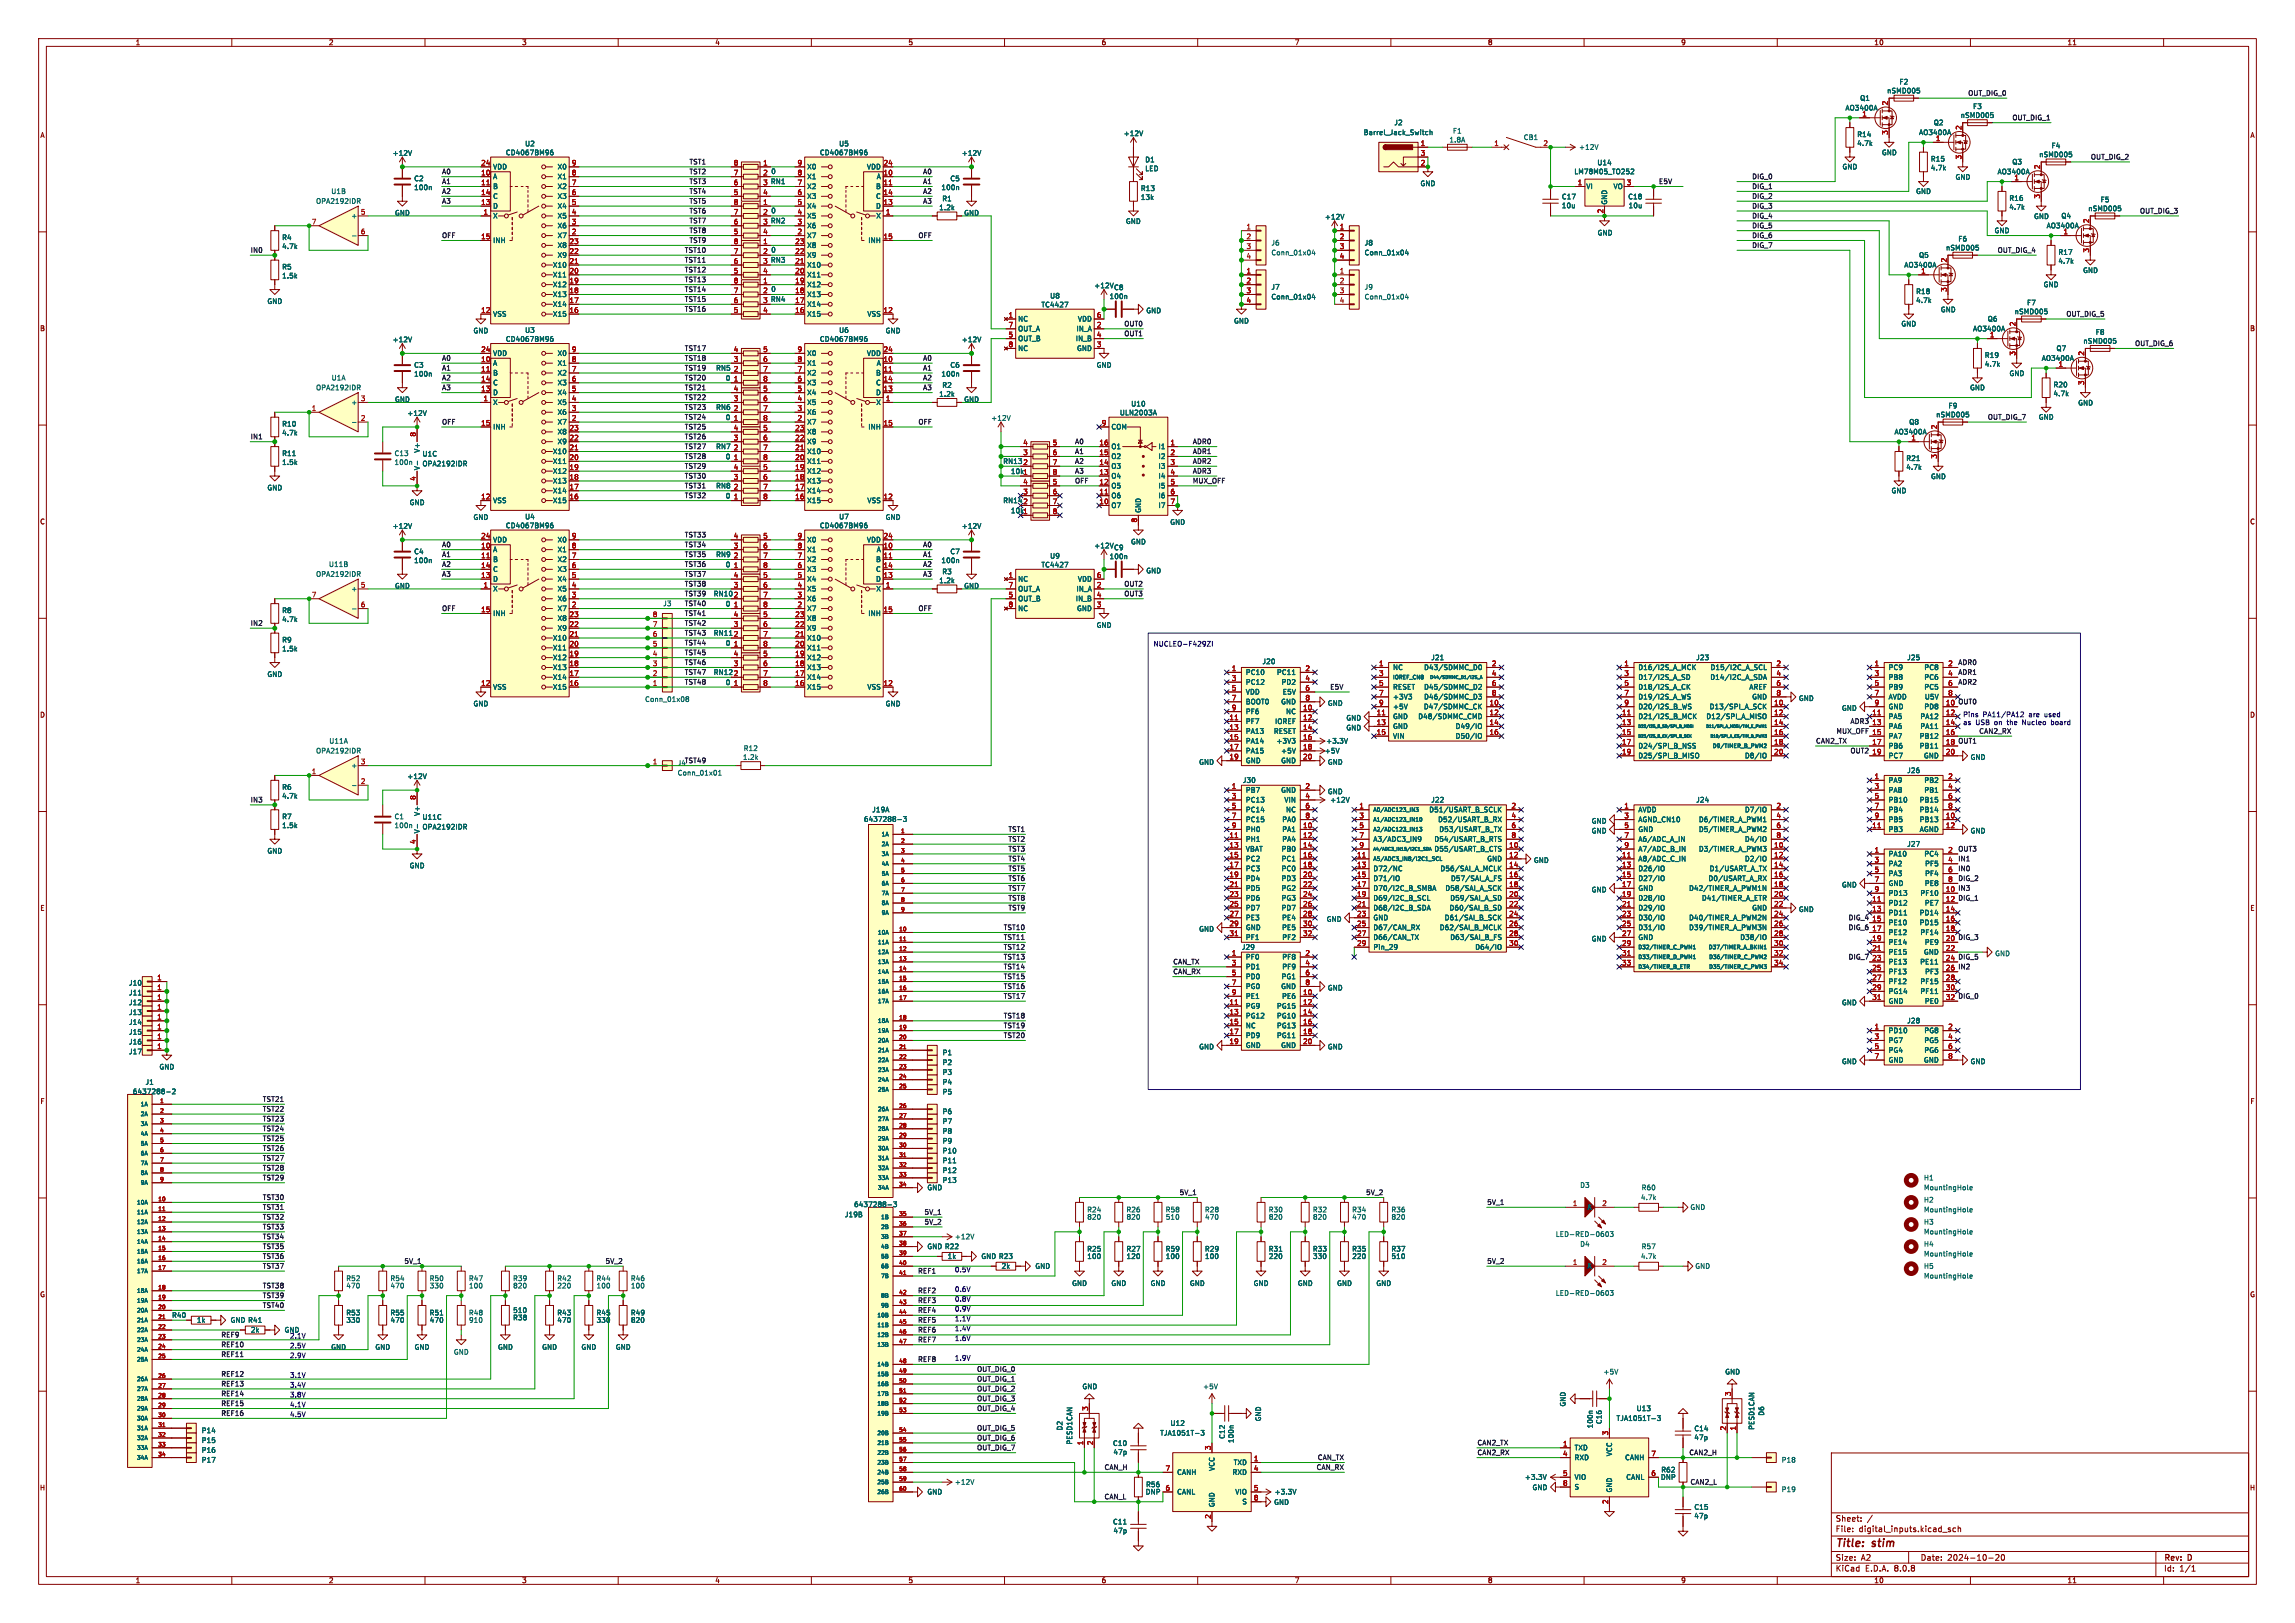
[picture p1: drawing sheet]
<svg xmlns="http://www.w3.org/2000/svg" width="594mm" height="420mm" viewBox="0 0 594 420" stroke-linecap="round" stroke-linejoin="round" font-family="sans-serif">
<defs><g id="words">
<g font-size="2.8" fill="#840000">
<text x="475" y="400.9">Title:</text>
<text x="484.7" y="400.9">stim</text>
</g>
<g font-size="2.1" fill="#840000">
<text x="475" y="394">Sheet:</text>
<text x="475" y="396.7">File:</text>
<text x="481.1" y="396.7">digital_inputs.kicad_sch</text>
<text x="475" y="406.9">KiCad</text>
<text x="475" y="404.1">Size:</text>
<text x="481.7" y="404.1">A2</text>
<text x="482.7" y="406.9">E.D.A.</text>
<text x="490.3" y="406.9">8.0.8</text>
<text x="497" y="404.1">Date:</text>
<text x="504" y="404.1">2024-10-20</text>
<text x="560" y="404.3">Rev:</text>
<text x="560" y="406.9">Id:</text>
<text x="564.1" y="406.9">1/1</text>
<text x="566.4" y="404.3">D</text>
</g>
<g font-size="1.8" fill="#840000">
<text x="35" y="11.9">1</text>
<text x="85" y="11.9">2</text>
<text x="135" y="11.9">3</text>
<text x="185" y="11.9">4</text>
<text x="235" y="11.9">5</text>
<text x="285" y="11.9">6</text>
<text x="335" y="11.9">7</text>
<text x="385" y="11.9">8</text>
<text x="435" y="11.9">9</text>
<text x="485" y="11.9">10</text>
<text x="535" y="11.9">11</text>
<text x="10.3" y="35.9">A</text>
<text x="582.3" y="35.9">A</text>
<text x="10.3" y="85.9">B</text>
<text x="582.3" y="85.9">B</text>
<text x="10.3" y="135.9">C</text>
<text x="582.3" y="135.9">C</text>
<text x="10.3" y="185.9">D</text>
<text x="582.3" y="185.9">D</text>
<text x="10.3" y="235.9">E</text>
<text x="582.3" y="235.9">E</text>
<text x="10.3" y="285.9">F</text>
<text x="582.3" y="285.9">F</text>
<text x="10.3" y="335.9">G</text>
<text x="582.3" y="335.9">G</text>
<text x="10.2" y="385.9">H</text>
<text x="582.2" y="385.9">H</text>
<text x="35" y="409.9">1</text>
<text x="85" y="409.9">2</text>
<text x="135" y="409.9">3</text>
<text x="185" y="409.9">4</text>
<text x="235" y="409.9">5</text>
<text x="285" y="409.9">6</text>
<text x="335" y="409.9">7</text>
<text x="385" y="409.9">8</text>
<text x="435" y="409.9">9</text>
<text x="485" y="409.9">10</text>
<text x="535" y="409.9">11</text>
</g>
<g font-size="1.8" fill="#006464">
<text x="491.5" y="22.1">F2</text>
<text x="477.5" y="28.8">AO3400A</text>
<text x="481.3" y="26.3">Q1</text>
<text x="488.3" y="24.4">nSMD005</text>
<text x="510.6" y="28.4">F3</text>
<text x="290.7" y="35.4">+12V</text>
<text x="352.8" y="35.2">Barrel_Jack_Switch</text>
<text x="360.8" y="32.6">J2</text>
<text x="375.9" y="34.8">F1</text>
<text x="480.6" y="35.7">R14</text>
<text x="496.6" y="35.2">AO3400A</text>
<text x="500.4" y="32.6">Q2</text>
<text x="507.4" y="30.7">nSMD005</text>
<text x="101.5" y="40.5">+12V</text>
<text x="130.8" y="40.4">CD4067BM96</text>
<text x="135.8" y="38.1">U2</text>
<text x="212.1" y="40.4">CD4067BM96</text>
<text x="217.1" y="38.1">U5</text>
<text x="248.8" y="40.5">+12V</text>
<text x="375" y="37.1">1.8A</text>
<text x="394.3" y="36.4">CB1</text>
<text x="408.6" y="39">+12V</text>
<text x="480.6" y="38">4.7k</text>
<text x="487" y="40.4">GND</text>
<text x="527.7" y="40.9">nSMD005</text>
<text x="530.9" y="38.6">F4</text>
<text x="107.1" y="47.1">C2</text>
<text x="127.5" y="46.6">A</text>
<text x="127.5" y="44">VDD</text>
<text x="144.2" y="46.6">X1</text>
<text x="144.2" y="44">X0</text>
<text x="199.5" y="45.2">0</text>
<text x="208.8" y="46.6">X1</text>
<text x="208.8" y="44">X0</text>
<text x="224.3" y="44">VDD</text>
<text x="226.8" y="46.6">A</text>
<text x="245.8" y="47.1">C5</text>
<text x="296.3" y="42.2">D1</text>
<text x="296.3" y="44.5">LED</text>
<text x="407.4" y="45.3">LM78M05_TO252</text>
<text x="413.3" y="43">U14</text>
<text x="476.8" y="44">GND</text>
<text x="499.6" y="44.3">4.7k</text>
<text x="499.6" y="42">R15</text>
<text x="506" y="46.7">GND</text>
<text x="516.9" y="45.3">AO3400A</text>
<text x="520.7" y="42.8">Q3</text>
<text x="81.7" y="52.9">OPA2192IDR</text>
<text x="85.6" y="50.4">U1B</text>
<text x="107.1" y="49.4">100n</text>
<text x="127.5" y="49.1">B</text>
<text x="127.5" y="51.7">C</text>
<text x="144.2" y="51.7">X3</text>
<text x="144.2" y="49.1">X2</text>
<text x="208.8" y="51.7">X3</text>
<text x="208.8" y="49.1">X2</text>
<text x="226.6" y="49.1">B</text>
<text x="226.6" y="51.7">C</text>
<text x="243.5" y="49.4">100n</text>
<text x="243.8" y="52.3">R1</text>
<text x="295.2" y="51.9">13k</text>
<text x="295.2" y="49.6">R13</text>
<text x="367.5" y="48.4">GND</text>
<text x="404.1" y="51.8">C17</text>
<text x="410.5" y="49.1">VI</text>
<text x="416.2" y="53.1" transform="rotate(-90 416.2 53.1)">GND</text>
<text x="417.5" y="49.1">VO</text>
<text x="421.3" y="51.8">C18</text>
<text x="495.8" y="50.4">GND</text>
<text x="519.9" y="52.2">R16</text>
<text x="543.6" y="52.5">F5</text>
<text x="90.8" y="56.7">+</text>
<text x="102.1" y="56">GND</text>
<text x="127.5" y="56.7">X</text>
<text x="127.5" y="54.2">D</text>
<text x="144.2" y="59.3">X6</text>
<text x="144.2" y="56.7">X5</text>
<text x="144.2" y="54.2">X4</text>
<text x="199.5" y="55.4">0</text>
<text x="208.8" y="59.3">X6</text>
<text x="208.8" y="56.7">X5</text>
<text x="208.8" y="54.2">X4</text>
<text x="226.6" y="54.2">D</text>
<text x="226.7" y="56.7">X</text>
<text x="243" y="54.6">1.2k</text>
<text x="249.4" y="56">GND</text>
<text x="291.3" y="58.1">GND</text>
<text x="342.8" y="57">+12V</text>
<text x="404.1" y="54.1">10u</text>
<text x="421.4" y="54.1">10u</text>
<text x="519.9" y="54.5">4.7k</text>
<text x="526.3" y="56.9">GND</text>
<text x="529.6" y="59.3">AO3400A</text>
<text x="533.4" y="56.7">Q4</text>
<text x="540.4" y="54.8">nSMD005</text>
<text x="72.9" y="62.3">R4</text>
<text x="72.9" y="64.6">4.7k</text>
<text x="127.5" y="63.1">INH</text>
<text x="144.2" y="61.8">X7</text>
<text x="144.2" y="64.4">X8</text>
<text x="199.5" y="65.6">0</text>
<text x="208.8" y="61.8">X7</text>
<text x="208.8" y="64.4">X8</text>
<text x="224.6" y="63.1">INH</text>
<text x="328.9" y="63.7">J6</text>
<text x="353.1" y="63.7">J8</text>
<text x="413.4" y="61.1">GND</text>
<text x="503.5" y="65">nSMD005</text>
<text x="506.7" y="62.7">F6</text>
<text x="516.1" y="60.6">GND</text>
<text x="72.9" y="70">R5</text>
<text x="143" y="72">X11</text>
<text x="143" y="69.4">X10</text>
<text x="144.2" y="66.9">X9</text>
<text x="208.8" y="72">X11</text>
<text x="208.8" y="69.4">X10</text>
<text x="208.8" y="66.9">X9</text>
<text x="328.9" y="66.3">Conn_01x04</text>
<text x="353.1" y="66.3">Conn_01x04</text>
<text x="492.8" y="69.4">AO3400A</text>
<text x="496.6" y="66.9">Q5</text>
<text x="532.6" y="68.4">4.7k</text>
<text x="532.6" y="66.1">R17</text>
<text x="539" y="70.8">GND</text>
<text x="72.9" y="72.3">1.5k</text>
<text x="143" y="77.1">X13</text>
<text x="143" y="74.5">X12</text>
<text x="199.5" y="75.7">0</text>
<text x="208.8" y="77.1">X13</text>
<text x="208.8" y="74.5">X12</text>
<text x="271.7" y="77.4">U8</text>
<text x="283.1" y="74.8">+12V</text>
<text x="287.1" y="77.6">100n</text>
<text x="288.2" y="75.3">C8</text>
<text x="328.9" y="75.2">J7</text>
<text x="328.9" y="77.7">Conn_01x04</text>
<text x="353.1" y="75.2">J9</text>
<text x="353.1" y="77.7">Conn_01x04</text>
<text x="495.8" y="76.3">R18</text>
<text x="528.8" y="74.5">GND</text>
<text x="69.1" y="78.8">GND</text>
<text x="127.5" y="82.1">VSS</text>
<text x="143" y="82.1">X15</text>
<text x="143" y="79.6">X14</text>
<text x="208.8" y="82.1">X15</text>
<text x="208.8" y="79.6">X14</text>
<text x="224.4" y="82.1">VSS</text>
<text x="263.4" y="83.4">NC</text>
<text x="269.4" y="79.7">TC4427</text>
<text x="278.9" y="83.4">VDD</text>
<text x="296.6" y="81.3">GND</text>
<text x="319.3" y="83.9">GND</text>
<text x="495.8" y="78.6">4.7k</text>
<text x="502.2" y="81">GND</text>
<text x="514.4" y="83.4">Q6</text>
<text x="521.3" y="81.5">nSMD005</text>
<text x="524.5" y="79.2">F7</text>
<text x="101.5" y="88.8">+12V</text>
<text x="122.4" y="86.5">GND</text>
<text x="130.8" y="88.6">CD4067BM96</text>
<text x="135.8" y="86.3">U3</text>
<text x="212.1" y="88.6">CD4067BM96</text>
<text x="217.1" y="86.3">U6</text>
<text x="229.1" y="86.5">GND</text>
<text x="248.8" y="88.8">+12V</text>
<text x="263.4" y="88.5">OUT_B</text>
<text x="263.4" y="86">OUT_A</text>
<text x="278.3" y="88.5">IN_B</text>
<text x="278.5" y="86">IN_A</text>
<text x="492" y="84.7">GND</text>
<text x="510.5" y="86">AO3400A</text>
<text x="539.1" y="89.1">nSMD005</text>
<text x="542.3" y="86.8">F8</text>
<text x="107.1" y="95.4">C3</text>
<text x="127.5" y="94.8">A</text>
<text x="127.5" y="92.3">VDD</text>
<text x="144.2" y="94.8">X1</text>
<text x="144.2" y="92.3">X0</text>
<text x="208.8" y="94.8">X1</text>
<text x="208.8" y="92.3">X0</text>
<text x="224.3" y="92.3">VDD</text>
<text x="226.8" y="94.8">A</text>
<text x="245.8" y="95.4">C6</text>
<text x="263.4" y="91">NC</text>
<text x="278.6" y="91">GND</text>
<text x="283.7" y="95.4">GND</text>
<text x="513.6" y="95.1">4.7k</text>
<text x="513.6" y="92.8">R19</text>
<text x="528.3" y="93.6">AO3400A</text>
<text x="532.1" y="91">Q7</text>
<text x="81.7" y="101.2">OPA2192IDR</text>
<text x="85.7" y="98.7">U1A</text>
<text x="107.1" y="97.7">100n</text>
<text x="127.5" y="97.4">B</text>
<text x="127.5" y="99.9">C</text>
<text x="144.2" y="99.9">X3</text>
<text x="144.2" y="97.4">X2</text>
<text x="185.2" y="96.1">RN5</text>
<text x="187.7" y="98.7">0</text>
<text x="208.8" y="99.9">X3</text>
<text x="208.8" y="97.4">X2</text>
<text x="226.6" y="97.4">B</text>
<text x="226.6" y="99.9">C</text>
<text x="243.5" y="97.7">100n</text>
<text x="243.8" y="100.6">R2</text>
<text x="509.8" y="101.2">GND</text>
<text x="520" y="97.5">GND</text>
<text x="531.4" y="100.4">R20</text>
<text x="90.8" y="105">+</text>
<text x="102.1" y="104.2">GND</text>
<text x="105.3" y="107.8">+12V</text>
<text x="127.5" y="105">X</text>
<text x="127.5" y="102.5">D</text>
<text x="144.2" y="107.5">X6</text>
<text x="144.2" y="105">X5</text>
<text x="144.2" y="102.5">X4</text>
<text x="185.2" y="106.3">RN6</text>
<text x="208.8" y="107.5">X6</text>
<text x="208.8" y="105">X5</text>
<text x="208.8" y="102.5">X4</text>
<text x="226.6" y="102.5">D</text>
<text x="226.7" y="105">X</text>
<text x="243" y="102.9">1.2k</text>
<text x="249.4" y="104.2">GND</text>
<text x="289.7" y="107.7">ULN2003A</text>
<text x="292.7" y="105.4">U10</text>
<text x="504.2" y="105.9">F9</text>
<text x="531.4" y="102.7">4.7k</text>
<text x="537.8" y="105.1">GND</text>
<text x="72.9" y="112.9">4.7k</text>
<text x="72.9" y="110.6">R10</text>
<text x="127.5" y="111.4">INH</text>
<text x="144.2" y="110.1">X7</text>
<text x="144.2" y="112.6">X8</text>
<text x="187.7" y="108.9">0</text>
<text x="208.8" y="110.1">X7</text>
<text x="208.8" y="112.6">X8</text>
<text x="224.6" y="111.4">INH</text>
<text x="256.4" y="109.1">+12V</text>
<text x="287.5" y="111.4">COM</text>
<text x="490.2" y="112.6">AO3400A</text>
<text x="494" y="110.1">Q8</text>
<text x="501" y="108.2">nSMD005</text>
<text x="527.6" y="108.8">GND</text>
<text x="72.9" y="118.2">R11</text>
<text x="102" y="118.2">C13</text>
<text x="108.8" y="117.3" transform="rotate(-90 108.8 117.3)">V+</text>
<text x="109.2" y="118.3">U1C</text>
<text x="143" y="117.7">X10</text>
<text x="144.2" y="115.2">X9</text>
<text x="185.2" y="116.4">RN7</text>
<text x="187.7" y="119.1">0</text>
<text x="208.8" y="117.7">X10</text>
<text x="208.8" y="115.2">X9</text>
<text x="287.5" y="119">O2</text>
<text x="287.5" y="116.4">O1</text>
<text x="299.7" y="116.4">I1</text>
<text x="299.7" y="119">I2</text>
<text x="493.3" y="119.5">R21</text>
<text x="72.9" y="120.5">1.5k</text>
<text x="102" y="120.5">100n</text>
<text x="108.8" y="121.8" transform="rotate(-90 108.8 121.8)">V-</text>
<text x="109.2" y="120.9">OPA2192IDR</text>
<text x="143" y="125.3">X13</text>
<text x="143" y="122.8">X12</text>
<text x="143" y="120.2">X11</text>
<text x="208.8" y="125.3">X13</text>
<text x="208.8" y="122.8">X12</text>
<text x="208.8" y="120.2">X11</text>
<text x="259.5" y="120.2">RN13</text>
<text x="287.5" y="124.1">O4</text>
<text x="287.5" y="121.5">O3</text>
<text x="299.7" y="121.5">I3</text>
<text x="299.7" y="124.1">I4</text>
<text x="493.3" y="121.8">4.7k</text>
<text x="499.7" y="124.2">GND</text>
<text x="69.1" y="127.1">GND</text>
<text x="105.9" y="130.9">GND</text>
<text x="127.5" y="130.4">VSS</text>
<text x="143" y="130.4">X15</text>
<text x="143" y="127.9">X14</text>
<text x="185.2" y="126.6">RN8</text>
<text x="187.7" y="129.2">0</text>
<text x="208.8" y="130.4">X15</text>
<text x="208.8" y="127.9">X14</text>
<text x="224.4" y="130.4">VSS</text>
<text x="259.5" y="130.4">RN14</text>
<text x="287.5" y="131.7">O7</text>
<text x="287.5" y="129.1">O6</text>
<text x="287.5" y="126.6">O5</text>
<text x="299.7" y="126.6">I5</text>
<text x="299.7" y="129.1">I6</text>
<text x="299.7" y="131.7">I7</text>
<text x="489.5" y="127.9">GND</text>
<text x="101.5" y="137">+12V</text>
<text x="122.4" y="134.7">GND</text>
<text x="130.8" y="136.9">CD4067BM96</text>
<text x="135.8" y="134.6">U4</text>
<text x="212.1" y="136.9">CD4067BM96</text>
<text x="217.1" y="134.6">U7</text>
<text x="229.1" y="134.7">GND</text>
<text x="248.8" y="137">+12V</text>
<text x="295.5" y="132.8" transform="rotate(-90 295.5 132.8)">GND</text>
<text x="302.8" y="136">GND</text>
<text x="107.1" y="143.6">C4</text>
<text x="127.5" y="143.1">A</text>
<text x="127.5" y="140.6">VDD</text>
<text x="144.2" y="143.1">X1</text>
<text x="144.2" y="140.6">X0</text>
<text x="208.8" y="143.1">X1</text>
<text x="208.8" y="140.6">X0</text>
<text x="224.3" y="140.6">VDD</text>
<text x="226.8" y="143.1">A</text>
<text x="245.8" y="143.6">C7</text>
<text x="283.1" y="142.1">+12V</text>
<text x="288.2" y="142.6">C9</text>
<text x="292.6" y="141.1">GND</text>
<text x="81.7" y="149.5">OPA2192IDR</text>
<text x="85" y="146.9">U11B</text>
<text x="107.1" y="145.9">100n</text>
<text x="127.5" y="145.6">B</text>
<text x="127.5" y="148.2">C</text>
<text x="144.2" y="148.2">X3</text>
<text x="144.2" y="145.6">X2</text>
<text x="185.2" y="144.4">RN9</text>
<text x="187.7" y="147">0</text>
<text x="208.8" y="148.2">X3</text>
<text x="208.8" y="145.6">X2</text>
<text x="226.6" y="145.6">B</text>
<text x="226.6" y="148.2">C</text>
<text x="243.5" y="145.9">100n</text>
<text x="243.8" y="148.8">R3</text>
<text x="269.4" y="147">TC4427</text>
<text x="271.7" y="144.8">U9</text>
<text x="287.1" y="144.9">100n</text>
<text x="296.6" y="148.6">GND</text>
<text x="90.8" y="153.3">+</text>
<text x="102.1" y="152.5">GND</text>
<text x="127.5" y="153.3">X</text>
<text x="127.5" y="150.7">D</text>
<text x="144.2" y="155.8">X6</text>
<text x="144.2" y="153.3">X5</text>
<text x="144.2" y="150.7">X4</text>
<text x="184.6" y="154.5">RN10</text>
<text x="208.8" y="155.8">X6</text>
<text x="208.8" y="153.3">X5</text>
<text x="208.8" y="150.7">X4</text>
<text x="226.6" y="150.7">D</text>
<text x="226.7" y="153.3">X</text>
<text x="243" y="151.1">1.2k</text>
<text x="249.4" y="152.5">GND</text>
<text x="263.4" y="150.7">NC</text>
<text x="263.4" y="155.8">OUT_B</text>
<text x="263.4" y="153.3">OUT_A</text>
<text x="278.3" y="155.8">IN_B</text>
<text x="278.5" y="153.3">IN_A</text>
<text x="278.9" y="150.7">VDD</text>
<text x="72.9" y="158.9">R8</text>
<text x="72.9" y="161.2">4.7k</text>
<text x="127.5" y="159.6">INH</text>
<text x="144.2" y="158.3">X7</text>
<text x="144.2" y="160.9">X8</text>
<text x="171.5" y="157.1">J3</text>
<text x="187.7" y="157.2">0</text>
<text x="208.8" y="158.3">X7</text>
<text x="208.8" y="160.9">X8</text>
<text x="224.6" y="159.6">INH</text>
<text x="263.4" y="158.3">NC</text>
<text x="278.6" y="158.3">GND</text>
<text x="72.9" y="166.5">R9</text>
<text x="143" y="166">X10</text>
<text x="144.2" y="163.4">X9</text>
<text x="184.6" y="164.7">RN11</text>
<text x="187.7" y="167.3">0</text>
<text x="208.8" y="166">X10</text>
<text x="208.8" y="163.4">X9</text>
<text x="283.7" y="162.7">GND</text>
<text x="72.9" y="168.8">1.5k</text>
<text x="143" y="173.6">X13</text>
<text x="143" y="171">X12</text>
<text x="143" y="168.5">X11</text>
<text x="208.8" y="173.6">X13</text>
<text x="208.8" y="171">X12</text>
<text x="208.8" y="168.5">X11</text>
<text x="326.6" y="172.1">J20</text>
<text x="360.4" y="173.6">NC</text>
<text x="368.5" y="173.6">D43/SDMMC_D0</text>
<text x="370.3" y="171">J21</text>
<text x="423.9" y="173.6">D16/I2S_A_MCK</text>
<text x="438.9" y="171">J23</text>
<text x="442.6" y="173.6">D15/I2C_A_SCL</text>
<text x="488.7" y="173.6">PC9</text>
<text x="493.5" y="171">J25</text>
<text x="498" y="173.6">PC8</text>
<text x="69.1" y="175.4">GND</text>
<text x="127.5" y="178.7">VSS</text>
<text x="143" y="178.7">X15</text>
<text x="143" y="176.1">X14</text>
<text x="184.6" y="174.9">RN12</text>
<text x="187.7" y="177.5">0</text>
<text x="208.8" y="178.7">X15</text>
<text x="208.8" y="176.1">X14</text>
<text x="224.4" y="178.7">VSS</text>
<text x="322.3" y="174.9">PC10</text>
<text x="322.3" y="177.4">PC12</text>
<text x="322.3" y="179.9">VDD</text>
<text x="330.4" y="174.9">PC11</text>
<text x="331.6" y="177.4">PD2</text>
<text x="331.9" y="179.9">E5V</text>
<text x="360.4" y="178.7">RESET</text>
<text x="368.5" y="178.7">D45/SDMMC_D2</text>
<text x="423.9" y="176.1">D17/I2S_A_SD</text>
<text x="423.9" y="178.7">D18/I2S_A_CK</text>
<text x="442.6" y="176.1">D14/I2C_A_SDA</text>
<text x="452.7" y="178.7">AREF</text>
<text x="488.7" y="176.1">PB8</text>
<text x="488.7" y="178.7">PB9</text>
<text x="498" y="176.1">PC6</text>
<text x="498" y="178.7">PC5</text>
<text x="122.4" y="183">GND</text>
<text x="166.8" y="181.8">Conn_01x08</text>
<text x="229.1" y="183">GND</text>
<text x="322.3" y="182.5">BOOT0</text>
<text x="322.3" y="185">PF6</text>
<text x="331.5" y="182.5">GND</text>
<text x="332.7" y="185">NC</text>
<text x="343.5" y="182.9">GND</text>
<text x="360.4" y="181.2">+3V3</text>
<text x="360.4" y="183.7">+5V</text>
<text x="368.4" y="183.7">D47/SDMMC_CK</text>
<text x="368.5" y="181.2">D46/SDMMC_D3</text>
<text x="423.9" y="181.2">D19/I2S_A_WS</text>
<text x="423.9" y="183.7">D20/I2S_B_WS</text>
<text x="442.4" y="183.7">D13/SPI_A_SCK</text>
<text x="453.4" y="181.2">GND</text>
<text x="465.5" y="181.6">GND</text>
<text x="476.6" y="184.1">GND</text>
<text x="488.7" y="181.2">AVDD</text>
<text x="488.7" y="183.7">GND</text>
<text x="498" y="183.7">PD8</text>
<text x="498.1" y="181.2">U5V</text>
<text x="322.3" y="187.6">PF7</text>
<text x="322.3" y="190.1">PA13</text>
<text x="329.6" y="190.1">RESET</text>
<text x="329.9" y="187.6">IOREF</text>
<text x="348.3" y="186.7">GND</text>
<text x="348.3" y="189.2">GND</text>
<text x="360.4" y="186.3">GND</text>
<text x="360.4" y="188.8">GND</text>
<text x="360.4" y="191.4">VIN</text>
<text x="367" y="186.3">D48/SDMMC_CMD</text>
<text x="376.6" y="188.8">D49/IO</text>
<text x="376.6" y="191.4">D50/IO</text>
<text x="423.9" y="186.3">D21/I2S_B_MCK</text>
<text x="441.5" y="186.3">D12/SPI_A_MISO</text>
<text x="488.7" y="186.3">PA5</text>
<text x="488.7" y="188.8">PA6</text>
<text x="488.7" y="191.4">PA7</text>
<text x="496.7" y="191.4">PB12</text>
<text x="496.9" y="186.3">PA12</text>
<text x="496.9" y="188.8">PA11</text>
<text x="81.7" y="195.2">OPA2192IDR</text>
<text x="85.1" y="192.6">U11A</text>
<text x="192.2" y="196.8">1.2k</text>
<text x="192.4" y="194.5">R12</text>
<text x="322.3" y="192.6">PA14</text>
<text x="322.3" y="195.2">PA15</text>
<text x="322.3" y="197.7">GND</text>
<text x="330.3" y="192.6">+3V3</text>
<text x="331.5" y="195.2">+5V</text>
<text x="331.5" y="197.7">GND</text>
<text x="342.8" y="195.2">+5V</text>
<text x="343.1" y="192.6">+3.3V</text>
<text x="423.9" y="193.9">D24/SPI_B_NSS</text>
<text x="423.9" y="196.4">D25/SPI_B_MISO</text>
<text x="451.5" y="196.4">D8/IO</text>
<text x="488.7" y="193.9">PB6</text>
<text x="488.7" y="196.4">PC7</text>
<text x="496.7" y="193.9">PB11</text>
<text x="497.8" y="196.4">GND</text>
<text x="509.9" y="196.8">GND</text>
<text x="90.8" y="199">+</text>
<text x="105.3" y="201.8">+12V</text>
<text x="175.3" y="198.3">J4</text>
<text x="175.3" y="200.9">Conn_01x01</text>
<text x="310.2" y="198.1">GND</text>
<text x="321.5" y="202.8">J30</text>
<text x="343.5" y="198.1">GND</text>
<text x="488.7" y="202.8">PA9</text>
<text x="493.5" y="200.3">J26</text>
<text x="498" y="202.8">PB2</text>
<text x="72.9" y="204.6">R6</text>
<text x="72.9" y="206.9">4.7k</text>
<text x="322.3" y="205.3">PB7</text>
<text x="322.3" y="207.9">PC13</text>
<text x="331.5" y="205.3">GND</text>
<text x="332.3" y="207.9">VIN</text>
<text x="343.5" y="205.7">GND</text>
<text x="344.2" y="207.9">+12V</text>
<text x="370.3" y="207.9">J22</text>
<text x="438.9" y="207.9">J24</text>
<text x="488.7" y="205.3">PA8</text>
<text x="488.7" y="207.9">PB10</text>
<text x="496.7" y="207.9">PB15</text>
<text x="498" y="205.3">PB1</text>
<text x="72.9" y="212.2">R7</text>
<text x="72.9" y="214.5">1.5k</text>
<text x="102" y="212.2">C1</text>
<text x="102" y="214.5">100n</text>
<text x="108.8" y="215.8" transform="rotate(-90 108.8 215.8)">V-</text>
<text x="108.8" y="211.3" transform="rotate(-90 108.8 211.3)">V+</text>
<text x="109.2" y="212.3">U11C</text>
<text x="109.2" y="214.9">OPA2192IDR</text>
<text x="223.5" y="212.9">6437288-3</text>
<text x="225.6" y="210.4">J19A</text>
<text x="322.3" y="210.4">PC14</text>
<text x="322.3" y="213">PC15</text>
<text x="322.3" y="215.5">PH0</text>
<text x="331.8" y="215.5">PA1</text>
<text x="331.8" y="213">PA0</text>
<text x="332.7" y="210.4">NC</text>
<text x="369.8" y="210.4">D51/USART_B_SCLK</text>
<text x="372.1" y="213">D52/USART_B_RX</text>
<text x="372.4" y="215.5">D53/USART_B_TX</text>
<text x="411.8" y="213.3">GND</text>
<text x="411.8" y="215.9">GND</text>
<text x="423.9" y="210.4">AVDD</text>
<text x="423.9" y="213">AGND_CN10</text>
<text x="423.9" y="215.5">GND</text>
<text x="439.6" y="213">D6/TIMER_A_PWM1</text>
<text x="439.6" y="215.5">D5/TIMER_A_PWM2</text>
<text x="451.5" y="210.4">D7/IO</text>
<text x="488.7" y="215.5">PB3</text>
<text x="488.7" y="210.4">PB4</text>
<text x="488.7" y="213">PB5</text>
<text x="496.7" y="215.5">AGND</text>
<text x="496.7" y="213">PB13</text>
<text x="496.7" y="210.4">PB14</text>
<text x="509.9" y="215.9">GND</text>
<text x="69.1" y="221.1">GND</text>
<text x="322.3" y="218">PH1</text>
<text x="322.3" y="220.6">VBAT</text>
<text x="331.6" y="220.6">PB0</text>
<text x="331.8" y="218">PA4</text>
<text x="355.3" y="218">A3/ADC3_IN9</text>
<text x="371.1" y="220.6">D55/USART_B_CTS</text>
<text x="371.1" y="218">D54/USART_B_RTS</text>
<text x="423.9" y="218">A6/ADC_A_IN</text>
<text x="423.9" y="220.6">A7/ADC_B_IN</text>
<text x="439.6" y="220.6">D3/TIMER_A_PWM3</text>
<text x="451.5" y="218">D4/IO</text>
<text x="488.7" y="221.8">PA10</text>
<text x="493.5" y="219.3">J27</text>
<text x="498" y="221.8">PC4</text>
<text x="105.9" y="224.9">GND</text>
<text x="322.3" y="223.1">PC2</text>
<text x="322.3" y="225.7">PC3</text>
<text x="331.6" y="223.1">PC1</text>
<text x="331.6" y="225.7">PC0</text>
<text x="355.3" y="225.7">D72/NC</text>
<text x="372.7" y="225.7">D56/SAI_A_MCLK</text>
<text x="384.8" y="223.1">GND</text>
<text x="396.9" y="223.5">GND</text>
<text x="423.9" y="223.1">A8/ADC_C_IN</text>
<text x="423.9" y="225.7">D26/IO</text>
<text x="442.4" y="225.7">D1/USART_A_TX</text>
<text x="451.5" y="223.1">D2/IO</text>
<text x="488.7" y="224.4">PA2</text>
<text x="488.7" y="226.9">PA3</text>
<text x="498.1" y="224.4">PF5</text>
<text x="498.1" y="226.9">PF4</text>
<text x="322.3" y="228.2">PD4</text>
<text x="322.3" y="230.7">PD5</text>
<text x="322.3" y="233.3">PD6</text>
<text x="331.6" y="228.2">PD3</text>
<text x="331.6" y="230.7">PG2</text>
<text x="331.6" y="233.3">PG3</text>
<text x="355.3" y="228.2">D71/IO</text>
<text x="355.3" y="230.7">D70/I2C_B_SMBA</text>
<text x="355.3" y="233.3">D69/I2C_B_SCL</text>
<text x="374" y="230.7">D58/SAI_A_SCK</text>
<text x="375.2" y="233.3">D59/SAI_A_SD</text>
<text x="375.4" y="228.2">D57/SAI_A_FS</text>
<text x="411.8" y="231.1">GND</text>
<text x="423.9" y="228.2">D27/IO</text>
<text x="423.9" y="230.7">GND</text>
<text x="423.9" y="233.3">D28/IO</text>
<text x="437.1" y="230.7">D42/TIMER_A_PWM1N</text>
<text x="440.4" y="233.3">D41/TIMER_A_ETR</text>
<text x="442.1" y="228.2">D0/USART_A_RX</text>
<text x="476.6" y="229.9">GND</text>
<text x="488.7" y="229.5">GND</text>
<text x="488.7" y="232">PD13</text>
<text x="496.9" y="232">PF10</text>
<text x="498.1" y="229.5">PE8</text>
<text x="322.3" y="235.8">PD7</text>
<text x="322.3" y="238.4">PE3</text>
<text x="331.6" y="235.8">PD7</text>
<text x="331.7" y="238.4">PE4</text>
<text x="343.3" y="238.7">GND</text>
<text x="355.3" y="235.8">D68/I2C_B_SDA</text>
<text x="355.3" y="238.4">GND</text>
<text x="373.8" y="238.4">D61/SAI_B_SCK</text>
<text x="375.1" y="235.8">D60/SAI_B_SD</text>
<text x="423.9" y="235.8">D29/IO</text>
<text x="423.9" y="238.4">D30/IO</text>
<text x="437.1" y="238.4">D40/TIMER_A_PWM2N</text>
<text x="453.4" y="235.8">GND</text>
<text x="465.5" y="236.2">GND</text>
<text x="488.7" y="234.5">PD12</text>
<text x="488.7" y="237.1">PD11</text>
<text x="488.7" y="239.6">PE10</text>
<text x="496.7" y="237.1">PD14</text>
<text x="496.7" y="239.6">PD15</text>
<text x="498.1" y="234.5">PE7</text>
<text x="310.2" y="241.3">GND</text>
<text x="321.3" y="246">J29</text>
<text x="322.3" y="240.9">GND</text>
<text x="322.3" y="243.4">PF1</text>
<text x="331.7" y="240.9">PE5</text>
<text x="331.8" y="243.4">PF2</text>
<text x="355.3" y="240.9">D67/CAN_RX</text>
<text x="355.3" y="243.4">D66/CAN_TX</text>
<text x="355.3" y="246">Pin_29</text>
<text x="372.5" y="240.9">D62/SAI_B_MCLK</text>
<text x="375.2" y="243.4">D63/SAI_B_FS</text>
<text x="381.7" y="246">D64/IO</text>
<text x="411.8" y="243.8">GND</text>
<text x="423.9" y="240.9">D31/IO</text>
<text x="423.9" y="243.4">GND</text>
<text x="437.1" y="240.9">D39/TIMER_A_PWM3N</text>
<text x="450.3" y="243.4">D38/IO</text>
<text x="488.7" y="242.2">PE12</text>
<text x="488.7" y="244.7">PE14</text>
<text x="496.9" y="242.2">PF14</text>
<text x="498.1" y="244.7">PE9</text>
<text x="322.3" y="248.5">PF0</text>
<text x="322.3" y="251.1">PD1</text>
<text x="331.8" y="248.5">PF8</text>
<text x="331.8" y="251.1">PF9</text>
<text x="488.7" y="247.2">PE15</text>
<text x="488.7" y="249.8">PE13</text>
<text x="496.9" y="249.8">PE11</text>
<text x="497.8" y="247.2">GND</text>
<text x="516.3" y="247.6">GND</text>
<text x="33.3" y="255.2">J10</text>
<text x="33.3" y="257.8">J11</text>
<text x="322.3" y="253.6">PD0</text>
<text x="322.3" y="256.1">PG0</text>
<text x="331.5" y="256.1">GND</text>
<text x="331.6" y="253.6">PG1</text>
<text x="343.5" y="256.5">GND</text>
<text x="488.7" y="252.3">PF13</text>
<text x="488.7" y="254.9">PF12</text>
<text x="488.7" y="257.4">PG14</text>
<text x="496.9" y="254.9">PF15</text>
<text x="496.9" y="257.4">PF11</text>
<text x="498.1" y="252.3">PF3</text>
<text x="33.3" y="260.3">J12</text>
<text x="33.3" y="262.9">J13</text>
<text x="322.3" y="261.2">PG9</text>
<text x="322.3" y="263.8">PG12</text>
<text x="322.3" y="258.7">PE1</text>
<text x="330.4" y="261.2">PG15</text>
<text x="330.4" y="263.8">PG10</text>
<text x="331.7" y="258.7">PE6</text>
<text x="476.6" y="260.3">GND</text>
<text x="488.7" y="259.9">GND</text>
<text x="498.1" y="259.9">PE0</text>
<text x="33.3" y="267.9">J15</text>
<text x="33.3" y="265.4">J14</text>
<text x="322.3" y="266.3">NC</text>
<text x="322.3" y="268.8">PD9</text>
<text x="330.4" y="266.3">PG13</text>
<text x="330.4" y="268.8">PG11</text>
<text x="488.7" y="267.6">PD10</text>
<text x="493.5" y="265">J28</text>
<text x="498" y="267.6">PG8</text>
<text x="33.3" y="273">J17</text>
<text x="33.3" y="270.5">J16</text>
<text x="243.8" y="275.8">P2</text>
<text x="243.8" y="273.3">P1</text>
<text x="310.2" y="271.8">GND</text>
<text x="322.3" y="271.4">GND</text>
<text x="331.5" y="271.4">GND</text>
<text x="343.5" y="271.8">GND</text>
<text x="476.6" y="275.6">GND</text>
<text x="488.7" y="270.1">PG7</text>
<text x="488.7" y="272.6">PG4</text>
<text x="488.7" y="275.2">GND</text>
<text x="497.8" y="275.2">GND</text>
<text x="498" y="270.1">PG5</text>
<text x="498" y="272.6">PG6</text>
<text x="509.9" y="275.6">GND</text>
<text x="37.5" y="280.9">J1</text>
<text x="41.1" y="277">GND</text>
<text x="243.8" y="280.9">P4</text>
<text x="243.8" y="278.4">P3</text>
<text x="34.3" y="283.3">6437288-2</text>
<text x="243.8" y="283.4">P5</text>
<text x="243.8" y="293.6">P8</text>
<text x="243.8" y="291.1">P7</text>
<text x="243.8" y="288.5">P6</text>
<text x="243.8" y="296.1">P9</text>
<text x="243.8" y="298.7">P10</text>
<text x="243.8" y="303.8">P12</text>
<text x="243.8" y="301.2">P11</text>
<text x="497.8" y="305.7">H1</text>
<text x="239.9" y="308.2">GND</text>
<text x="243.8" y="306.3">P13</text>
<text x="408.9" y="307.6">D3</text>
<text x="424.6" y="310.7">4.7k</text>
<text x="424.8" y="308.2">R60</text>
<text x="497.8" y="311.4">H2</text>
<text x="497.8" y="308.2">MountingHole</text>
<text x="218.6" y="315.2">J19B</text>
<text x="220.9" y="312.6">6437288-3</text>
<text x="281.3" y="313.9">R24</text>
<text x="281.3" y="315.8">820</text>
<text x="291.4" y="313.9">R26</text>
<text x="291.5" y="315.8">820</text>
<text x="301.6" y="313.9">R58</text>
<text x="301.6" y="315.8">510</text>
<text x="311.7" y="313.9">R28</text>
<text x="311.8" y="315.8">470</text>
<text x="328.3" y="313.9">R30</text>
<text x="328.3" y="315.8">820</text>
<text x="339.7" y="313.9">R32</text>
<text x="339.7" y="315.8">820</text>
<text x="349.8" y="313.9">R34</text>
<text x="349.9" y="315.8">470</text>
<text x="360" y="313.9">R36</text>
<text x="360" y="315.8">820</text>
<text x="410.8" y="313.3">K</text>
<text x="437.4" y="313.3">GND</text>
<text x="497.8" y="313.9">MountingHole</text>
<text x="497.8" y="317.1">H3</text>
<text x="239.9" y="323.4">GND R22</text>
<text x="247" y="320.9">+12V</text>
<text x="402.5" y="320.3">LED-RED-0603</text>
<text x="408.9" y="322.8">D4</text>
<text x="424.8" y="323.4">R57</text>
<text x="497.8" y="322.8">H4</text>
<text x="497.8" y="319.6">MountingHole</text>
<text x="245.2" y="326">1k</text>
<text x="253.9" y="326">GND R23</text>
<text x="259.1" y="328.5">2k</text>
<text x="267.8" y="328.5">GND</text>
<text x="281.3" y="324.1">R25</text>
<text x="281.3" y="326">100</text>
<text x="291.4" y="324.1">R27</text>
<text x="291.5" y="326">120</text>
<text x="301.6" y="324.1">R59</text>
<text x="301.6" y="326">100</text>
<text x="311.7" y="324.1">R29</text>
<text x="311.8" y="326">100</text>
<text x="328.3" y="324.1">R31</text>
<text x="328.3" y="326">220</text>
<text x="339.7" y="324.1">R33</text>
<text x="339.7" y="326">330</text>
<text x="349.8" y="324.1">R35</text>
<text x="349.9" y="326">220</text>
<text x="360" y="324.1">R37</text>
<text x="360" y="326">510</text>
<text x="410.8" y="328.5">K</text>
<text x="424.6" y="326">4.7k</text>
<text x="438.7" y="328.5">GND</text>
<text x="497.8" y="325.3">MountingHole</text>
<text x="497.8" y="328.5">H5</text>
<text x="89.5" y="331.7">R52</text>
<text x="89.5" y="333.6">470</text>
<text x="100.9" y="331.7">R54</text>
<text x="101" y="333.6">470</text>
<text x="111.1" y="331.7">R50</text>
<text x="111.1" y="333.6">330</text>
<text x="121.2" y="331.7">R47</text>
<text x="121.3" y="333.6">100</text>
<text x="132.7" y="331.7">R39</text>
<text x="132.7" y="333.6">820</text>
<text x="144.1" y="331.7">R42</text>
<text x="144.1" y="333.6">220</text>
<text x="154.3" y="331.7">R44</text>
<text x="154.3" y="333.6">100</text>
<text x="163.2" y="331.7">R46</text>
<text x="163.2" y="333.6">100</text>
<text x="277.4" y="333">GND</text>
<text x="287.5" y="333">GND</text>
<text x="297.7" y="333">GND</text>
<text x="307.8" y="333">GND</text>
<text x="324.4" y="333">GND</text>
<text x="335.8" y="333">GND</text>
<text x="345.9" y="333">GND</text>
<text x="356.1" y="333">GND</text>
<text x="402.5" y="335.5">LED-RED-0603</text>
<text x="497.8" y="331.1">MountingHole</text>
<text x="44.4" y="341.2">R40</text>
<text x="89.5" y="340.6">R53</text>
<text x="100.9" y="340.6">R55</text>
<text x="111.1" y="340.6">R51</text>
<text x="121.2" y="340.6">R48</text>
<text x="132.7" y="341.9">R38</text>
<text x="132.7" y="340">510</text>
<text x="144.1" y="340.6">R43</text>
<text x="154.3" y="340.6">R45</text>
<text x="163.2" y="340.6">R49</text>
<text x="50.8" y="342.5">1k</text>
<text x="59.6" y="342.5">GND R41</text>
<text x="64.8" y="345">2k</text>
<text x="73.5" y="345">GND</text>
<text x="74.9" y="346.5">2.1V</text>
<text x="89.5" y="342.5">330</text>
<text x="101" y="342.5">470</text>
<text x="111.1" y="342.5">470</text>
<text x="121.3" y="342.5">910</text>
<text x="144.1" y="342.5">470</text>
<text x="154.3" y="342.5">330</text>
<text x="163.2" y="342.5">820</text>
<text x="85.6" y="349.5">GND</text>
<text x="97" y="349.5">GND</text>
<text x="107.2" y="349.5">GND</text>
<text x="117.3" y="350.7">GND</text>
<text x="128.8" y="349.5">GND</text>
<text x="140.2" y="349.5">GND</text>
<text x="150.4" y="349.5">GND</text>
<text x="159.3" y="349.5">GND</text>
<text x="280" y="359.7">GND</text>
<text x="311.3" y="359.7">+5V</text>
<text x="414.9" y="355.9">+5V</text>
<text x="446.4" y="355.9">GND</text>
<text x="405.4" y="364.1" transform="rotate(-90 405.4 364.1)">GND</text>
<text x="423.5" y="365.4">U13</text>
<text x="52.1" y="371.1">P14</text>
<text x="275.2" y="370.3" transform="rotate(-90 275.2 370.3)">D2</text>
<text x="300.2" y="371.7">TJA1051T-3</text>
<text x="302.8" y="369.2">U12</text>
<text x="326.6" y="367.9" transform="rotate(-90 326.6 367.9)">GND</text>
<text x="412.5" y="369.7" transform="rotate(-90 412.5 369.7)">100n</text>
<text x="414.8" y="368.6" transform="rotate(-90 414.8 368.6)">C16</text>
<text x="418.3" y="367.9">TJA1051T-3</text>
<text x="438.4" y="370.6">C14</text>
<text x="454.3" y="370.1" transform="rotate(-90 454.3 370.1)">PESD1CAN</text>
<text x="456.8" y="366.5" transform="rotate(-90 456.8 366.5)">D6</text>
<text x="52.1" y="373.6">P15</text>
<text x="52.1" y="376.1">P16</text>
<text x="277.7" y="373.9" transform="rotate(-90 277.7 373.9)">PESD1CAN</text>
<text x="287.9" y="374.4">C10</text>
<text x="288.1" y="376.7">47p</text>
<text x="317.2" y="372.5" transform="rotate(-90 317.2 372.5)">C12</text>
<text x="319.5" y="373.5" transform="rotate(-90 319.5 373.5)">100n</text>
<text x="407.4" y="375.5">TXD</text>
<text x="417.4" y="377" transform="rotate(-90 417.4 377)">VCC</text>
<text x="438.4" y="372.9">47p</text>
<text x="52.1" y="378.7">P17</text>
<text x="304.5" y="381.9">CANH</text>
<text x="314.6" y="380.8" transform="rotate(-90 314.6 380.8)">VCC</text>
<text x="318.9" y="381.9">RXD</text>
<text x="319.2" y="379.3">TXD</text>
<text x="394.6" y="383.1">+3.3V</text>
<text x="407.4" y="378.1">RXD</text>
<text x="407.4" y="383.1">VIO</text>
<text x="420.5" y="378.1">CANH</text>
<text x="420.8" y="383.1">CANL</text>
<text x="429.8" y="383.1">DNP</text>
<text x="429.9" y="381.2">R62</text>
<text x="461" y="378.7">P18</text>
<text x="239.9" y="386.9">GND</text>
<text x="247" y="384.4">+12V</text>
<text x="296.4" y="386.9">DNP</text>
<text x="296.5" y="385">R56</text>
<text x="304.5" y="386.9">CANL</text>
<text x="319.6" y="386.9">VIO</text>
<text x="321.4" y="389.5">S</text>
<text x="329.7" y="389.6">GND</text>
<text x="329.8" y="386.9">+3.3V</text>
<text x="396.5" y="385.8">GND</text>
<text x="407.4" y="385.7">S</text>
<text x="417.4" y="386.3" transform="rotate(-90 417.4 386.3)">GND</text>
<text x="461" y="386.3">P19</text>
<text x="287.9" y="394.7">C11</text>
<text x="314.6" y="390.1" transform="rotate(-90 314.6 390.1)">GND</text>
<text x="438.4" y="390.9">C15</text>
<text x="438.4" y="393.2">47p</text>
<text x="288.1" y="397">47p</text>
</g>
<g font-size="1.8" fill="#a90000">
<text x="488.7" y="27.4" transform="rotate(-90 488.7 27.4)">2</text>
<text x="481.9" y="30.2">1</text>
<text x="488.7" y="35" transform="rotate(-90 488.7 35)">3</text>
<text x="507.7" y="33.7" transform="rotate(-90 507.7 33.7)">2</text>
<text x="367.6" y="37.8">1</text>
<text x="367.6" y="40.4">3</text>
<text x="386.6" y="37.8">1</text>
<text x="399.3" y="37.8">2</text>
<text x="500.9" y="36.6">1</text>
<text x="507.7" y="41.3" transform="rotate(-90 507.7 41.3)">3</text>
<text x="124.4" y="45.5">10</text>
<text x="124.4" y="42.9">24</text>
<text x="147.9" y="45.5">8</text>
<text x="147.9" y="42.9">9</text>
<text x="189.8" y="45.5">7</text>
<text x="189.8" y="42.9">8</text>
<text x="197.4" y="42.9">1</text>
<text x="197.4" y="45.5">2</text>
<text x="206.3" y="45.5">8</text>
<text x="206.3" y="42.9">9</text>
<text x="228.6" y="45.5">10</text>
<text x="228.6" y="42.9">24</text>
<text x="367.6" y="42.9">2</text>
<text x="521.3" y="46.7">1</text>
<text x="528.1" y="43.9" transform="rotate(-90 528.1 43.9)">2</text>
<text x="124.4" y="48">11</text>
<text x="124.4" y="53.1">13</text>
<text x="124.4" y="50.5">14</text>
<text x="147.9" y="53.1">5</text>
<text x="147.9" y="50.5">6</text>
<text x="147.9" y="48">7</text>
<text x="189.8" y="53.1">8</text>
<text x="189.8" y="50.5">5</text>
<text x="189.8" y="48">6</text>
<text x="197.4" y="53.1">1</text>
<text x="197.4" y="48">3 RN1</text>
<text x="197.4" y="50.5">4</text>
<text x="206.3" y="53.1">5</text>
<text x="206.3" y="50.5">6</text>
<text x="206.3" y="48">7</text>
<text x="228.6" y="48">11</text>
<text x="228.6" y="53.1">13</text>
<text x="228.6" y="50.5">14</text>
<text x="408.2" y="48">1</text>
<text x="420.9" y="48">3</text>
<text x="528.1" y="51.5" transform="rotate(-90 528.1 51.5)">3</text>
<text x="80.6" y="58.2">7</text>
<text x="93.3" y="55.6">5</text>
<text x="125" y="55.6">1</text>
<text x="147.9" y="58.2">3</text>
<text x="147.9" y="55.6">4</text>
<text x="189.8" y="58.2">6</text>
<text x="189.8" y="55.6">7</text>
<text x="197.4" y="55.6">2</text>
<text x="197.4" y="58.2">3 RN2</text>
<text x="206.3" y="58.2">3</text>
<text x="206.3" y="55.6">4</text>
<text x="229.2" y="55.6">1</text>
<text x="322.5" y="59.4">1</text>
<text x="346.6" y="59.4">1</text>
<text x="415" y="55.3" transform="rotate(-90 415 55.3)">2</text>
<text x="540.8" y="57.9" transform="rotate(-90 540.8 57.9)">2</text>
<text x="93.3" y="60.7">6</text>
<text x="124.4" y="62">15</text>
<text x="147.3" y="65.8">22</text>
<text x="147.3" y="63.2">23</text>
<text x="147.9" y="60.7">2</text>
<text x="189.8" y="65.8">7</text>
<text x="189.8" y="63.2">8</text>
<text x="189.8" y="60.7">5</text>
<text x="197.4" y="63.2">1</text>
<text x="197.4" y="65.8">2</text>
<text x="197.4" y="60.7">4</text>
<text x="205.7" y="65.8">22</text>
<text x="205.7" y="63.2">23</text>
<text x="206.3" y="60.7">2</text>
<text x="228.6" y="62">15</text>
<text x="322.5" y="62">2</text>
<text x="322.5" y="64.5">3</text>
<text x="346.6" y="62">2</text>
<text x="346.6" y="64.5">3</text>
<text x="534" y="60.7">1</text>
<text x="540.8" y="65.5" transform="rotate(-90 540.8 65.5)">3</text>
<text x="147.3" y="70.9">20</text>
<text x="147.3" y="68.3">21</text>
<text x="189.8" y="70.9">5</text>
<text x="189.8" y="68.3">6</text>
<text x="197.4" y="68.3">3 RN3</text>
<text x="197.4" y="70.9">4</text>
<text x="205.7" y="70.9">20</text>
<text x="205.7" y="68.3">21</text>
<text x="322.5" y="67.1">4</text>
<text x="322.5" y="70.9">1</text>
<text x="346.6" y="67.1">4</text>
<text x="346.6" y="70.9">1</text>
<text x="497.1" y="70.9">1</text>
<text x="503.9" y="68" transform="rotate(-90 503.9 68)">2</text>
<text x="147.3" y="75.9">18</text>
<text x="147.3" y="73.4">19</text>
<text x="189.8" y="75.9">7</text>
<text x="189.8" y="73.4">8</text>
<text x="197.4" y="73.4">1</text>
<text x="197.4" y="75.9">2</text>
<text x="205.7" y="75.9">18</text>
<text x="205.7" y="73.4">19</text>
<text x="322.5" y="73.4">2</text>
<text x="322.5" y="75.9">3</text>
<text x="346.6" y="73.4">2</text>
<text x="346.6" y="75.9">3</text>
<text x="503.9" y="75.6" transform="rotate(-90 503.9 75.6)">3</text>
<text x="124.4" y="81">12</text>
<text x="147.3" y="81">16</text>
<text x="147.3" y="78.5">17</text>
<text x="189.8" y="81">5</text>
<text x="189.8" y="78.5">6</text>
<text x="197.4" y="78.5">3 RN4</text>
<text x="197.4" y="81">4</text>
<text x="205.7" y="81">16</text>
<text x="205.7" y="78.5">17</text>
<text x="228.6" y="81">12</text>
<text x="260.9" y="82.3">1</text>
<text x="283.8" y="82.3">6</text>
<text x="322.5" y="78.5">4</text>
<text x="346.6" y="78.5">4</text>
<text x="260.9" y="87.4">5</text>
<text x="260.9" y="84.8">7</text>
<text x="260.9" y="89.9">8</text>
<text x="283.8" y="84.8">2</text>
<text x="283.8" y="89.9">3</text>
<text x="283.8" y="87.4">4</text>
<text x="514.9" y="87.4">1</text>
<text x="521.7" y="84.5" transform="rotate(-90 521.7 84.5)">2</text>
<text x="124.4" y="93.7">10</text>
<text x="124.4" y="91.2">24</text>
<text x="147.9" y="93.7">8</text>
<text x="147.9" y="91.2">9</text>
<text x="189.8" y="93.7">3</text>
<text x="189.8" y="91.2">4</text>
<text x="197.4" y="91.2">5</text>
<text x="197.4" y="93.7">6</text>
<text x="206.3" y="93.7">8</text>
<text x="206.3" y="91.2">9</text>
<text x="228.6" y="93.7">10</text>
<text x="228.6" y="91.2">24</text>
<text x="521.7" y="92.1" transform="rotate(-90 521.7 92.1)">3</text>
<text x="532.7" y="95">1</text>
<text x="539.5" y="92.1" transform="rotate(-90 539.5 92.1)">2</text>
<text x="124.4" y="96.3">11</text>
<text x="124.4" y="101.3">13</text>
<text x="124.4" y="98.8">14</text>
<text x="147.9" y="101.3">5</text>
<text x="147.9" y="98.8">6</text>
<text x="147.9" y="96.3">7</text>
<text x="189.8" y="101.3">4</text>
<text x="189.8" y="98.8">1</text>
<text x="189.8" y="96.3">2</text>
<text x="197.4" y="101.3">5</text>
<text x="197.4" y="96.3">7</text>
<text x="197.4" y="98.8">8</text>
<text x="206.3" y="101.3">5</text>
<text x="206.3" y="98.8">6</text>
<text x="206.3" y="96.3">7</text>
<text x="228.6" y="96.3">11</text>
<text x="228.6" y="101.3">13</text>
<text x="228.6" y="98.8">14</text>
<text x="539.5" y="99.8" transform="rotate(-90 539.5 99.8)">3</text>
<text x="80.6" y="106.4">1</text>
<text x="93.3" y="103.9">3</text>
<text x="125" y="103.9">1</text>
<text x="147.9" y="106.4">3</text>
<text x="147.9" y="103.9">4</text>
<text x="189.8" y="106.4">2</text>
<text x="189.8" y="103.9">3</text>
<text x="197.4" y="103.9">6</text>
<text x="197.4" y="106.4">7</text>
<text x="206.3" y="106.4">3</text>
<text x="206.3" y="103.9">4</text>
<text x="229.2" y="103.9">1</text>
<text x="93.3" y="109">2</text>
<text x="107.7" y="113.1" transform="rotate(-90 107.7 113.1)">8</text>
<text x="124.4" y="110.2">15</text>
<text x="147.3" y="111.5">23</text>
<text x="147.9" y="109">2</text>
<text x="189.8" y="109">1</text>
<text x="189.8" y="111.5">4</text>
<text x="197.4" y="109">8</text>
<text x="197.4" y="111.5">5</text>
<text x="205.7" y="111.5">23</text>
<text x="206.3" y="109">2</text>
<text x="228.6" y="110.2">15</text>
<text x="285" y="110.2">9</text>
<text x="501.4" y="111.2" transform="rotate(-90 501.4 111.2)">2</text>
<text x="147.3" y="119.1">20</text>
<text x="147.3" y="116.6">21</text>
<text x="147.3" y="114">22</text>
<text x="189.8" y="119.1">1</text>
<text x="189.8" y="116.6">2</text>
<text x="189.8" y="114">3</text>
<text x="197.4" y="114">6</text>
<text x="197.4" y="116.6">7</text>
<text x="197.4" y="119.1">8</text>
<text x="205.7" y="119.1">20</text>
<text x="205.7" y="116.6">21</text>
<text x="205.7" y="114">22</text>
<text x="264.7" y="117.9">3</text>
<text x="264.7" y="115.3">4</text>
<text x="272.3" y="115.3">5</text>
<text x="272.3" y="117.9">6</text>
<text x="284.4" y="117.9">15</text>
<text x="284.4" y="115.3">16</text>
<text x="302.8" y="115.3">1</text>
<text x="302.8" y="117.9">2</text>
<text x="494.6" y="114">1</text>
<text x="501.4" y="118.8" transform="rotate(-90 501.4 118.8)">3</text>
<text x="107.7" y="124.5" transform="rotate(-90 107.7 124.5)">4</text>
<text x="147.3" y="124.2">18</text>
<text x="147.3" y="121.7">19</text>
<text x="189.8" y="124.2">3</text>
<text x="189.8" y="121.7">4</text>
<text x="197.4" y="121.7">5</text>
<text x="197.4" y="124.2">6</text>
<text x="205.7" y="124.2">18</text>
<text x="205.7" y="121.7">19</text>
<text x="261.5" y="122.9">10k 1</text>
<text x="264.7" y="125.5">4</text>
<text x="264.7" y="120.4">2</text>
<text x="272.3" y="125.5">5</text>
<text x="272.3" y="120.4">7</text>
<text x="272.3" y="122.9">8</text>
<text x="284.4" y="125.5">12</text>
<text x="284.4" y="122.9">13</text>
<text x="284.4" y="120.4">14</text>
<text x="302.8" y="120.4">3</text>
<text x="302.8" y="122.9">4</text>
<text x="302.8" y="125.5">5</text>
<text x="124.4" y="129.3">12</text>
<text x="147.3" y="129.3">16</text>
<text x="147.3" y="126.7">17</text>
<text x="189.8" y="129.3">1</text>
<text x="189.8" y="126.7">2</text>
<text x="197.4" y="126.7">7</text>
<text x="197.4" y="129.3">8</text>
<text x="205.7" y="129.3">16</text>
<text x="205.7" y="126.7">17</text>
<text x="228.6" y="129.3">12</text>
<text x="264.7" y="130.6">2</text>
<text x="264.7" y="128">3</text>
<text x="272.3" y="128">6</text>
<text x="272.3" y="130.6">7</text>
<text x="284.4" y="130.6">10</text>
<text x="284.4" y="128">11</text>
<text x="302.8" y="128">6</text>
<text x="302.8" y="130.6">7</text>
<text x="261.5" y="133">10k 1</text>
<text x="272.3" y="133.1">8</text>
<text x="294.4" y="135.3" transform="rotate(-90 294.4 135.3)">8</text>
<text x="124.4" y="142">10</text>
<text x="124.4" y="139.4">24</text>
<text x="147.9" y="142">8</text>
<text x="147.9" y="139.4">9</text>
<text x="189.8" y="142">3</text>
<text x="189.8" y="139.4">4</text>
<text x="197.4" y="139.4">5</text>
<text x="197.4" y="142">6</text>
<text x="206.3" y="142">8</text>
<text x="206.3" y="139.4">9</text>
<text x="228.6" y="142">10</text>
<text x="228.6" y="139.4">24</text>
<text x="124.4" y="144.5">11</text>
<text x="124.4" y="149.6">13</text>
<text x="124.4" y="147.1">14</text>
<text x="147.9" y="149.6">5</text>
<text x="147.9" y="147.1">6</text>
<text x="147.9" y="144.5">7</text>
<text x="189.8" y="147.1">1</text>
<text x="189.8" y="144.5">2</text>
<text x="189.8" y="149.6">4</text>
<text x="197.4" y="144.5">7</text>
<text x="197.4" y="147.1">8</text>
<text x="197.4" y="149.6">5</text>
<text x="206.3" y="149.6">5</text>
<text x="206.3" y="147.1">6</text>
<text x="206.3" y="144.5">7</text>
<text x="228.6" y="144.5">11</text>
<text x="228.6" y="149.6">13</text>
<text x="228.6" y="147.1">14</text>
<text x="260.9" y="149.6">1</text>
<text x="283.8" y="149.6">6</text>
<text x="80.6" y="154.7">7</text>
<text x="93.3" y="152.1">5</text>
<text x="125" y="152.1">1</text>
<text x="147.9" y="154.7">3</text>
<text x="147.9" y="152.1">4</text>
<text x="189.8" y="154.7">2</text>
<text x="189.8" y="152.1">3</text>
<text x="197.4" y="152.1">6</text>
<text x="197.4" y="154.7">7</text>
<text x="206.3" y="154.7">3</text>
<text x="206.3" y="152.1">4</text>
<text x="229.2" y="152.1">1</text>
<text x="260.9" y="154.7">5</text>
<text x="260.9" y="152.1">7</text>
<text x="283.8" y="152.1">2</text>
<text x="283.8" y="154.7">4</text>
<text x="93.3" y="157.2">6</text>
<text x="124.4" y="158.5">15</text>
<text x="147.3" y="159.8">23</text>
<text x="147.9" y="157.2">2</text>
<text x="168.8" y="159.8">8</text>
<text x="189.8" y="157.2">1</text>
<text x="189.8" y="159.8">4</text>
<text x="197.4" y="157.2">8</text>
<text x="197.4" y="159.8">5</text>
<text x="205.7" y="159.8">23</text>
<text x="206.3" y="157.2">2</text>
<text x="228.6" y="158.5">15</text>
<text x="260.9" y="157.2">8</text>
<text x="283.8" y="157.2">3</text>
<text x="147.3" y="167.4">20</text>
<text x="147.3" y="164.8">21</text>
<text x="147.3" y="162.3">22</text>
<text x="168.8" y="167.4">5</text>
<text x="168.8" y="164.8">6</text>
<text x="168.8" y="162.3">7</text>
<text x="189.8" y="167.4">1</text>
<text x="189.8" y="164.8">2</text>
<text x="189.8" y="162.3">3</text>
<text x="197.4" y="162.3">6</text>
<text x="197.4" y="164.8">7</text>
<text x="197.4" y="167.4">8</text>
<text x="205.7" y="167.4">20</text>
<text x="205.7" y="164.8">21</text>
<text x="205.7" y="162.3">22</text>
<text x="147.3" y="172.5">18</text>
<text x="147.3" y="169.9">19</text>
<text x="168.8" y="172.5">3</text>
<text x="168.8" y="169.9">4</text>
<text x="189.8" y="172.5">3</text>
<text x="189.8" y="169.9">4</text>
<text x="197.4" y="169.9">5</text>
<text x="197.4" y="172.5">6</text>
<text x="205.7" y="172.5">18</text>
<text x="205.7" y="169.9">19</text>
<text x="318.7" y="173.7">1</text>
<text x="337.7" y="173.7">2</text>
<text x="356.8" y="172.5">1</text>
<text x="386" y="172.5">2</text>
<text x="420.3" y="172.5">1</text>
<text x="459.7" y="172.5">2</text>
<text x="485.1" y="172.5">1</text>
<text x="504.1" y="172.5">2</text>
<text x="124.4" y="177.5">12</text>
<text x="147.3" y="177.5">16</text>
<text x="147.3" y="175">17</text>
<text x="168.8" y="177.5">1</text>
<text x="168.8" y="175">2</text>
<text x="189.8" y="177.5">1</text>
<text x="189.8" y="175">2</text>
<text x="197.4" y="175">7</text>
<text x="197.4" y="177.5">8</text>
<text x="205.7" y="177.5">16</text>
<text x="205.7" y="175">17</text>
<text x="228.6" y="177.5">12</text>
<text x="318.7" y="176.3">3</text>
<text x="318.7" y="178.8">5</text>
<text x="337.7" y="176.3">4</text>
<text x="337.7" y="178.8">6</text>
<text x="356.8" y="175">3</text>
<text x="356.8" y="177.5">5</text>
<text x="386" y="175">4</text>
<text x="386" y="177.5">6</text>
<text x="420.3" y="175">3</text>
<text x="420.3" y="177.5">5</text>
<text x="459.7" y="175">4</text>
<text x="459.7" y="177.5">6</text>
<text x="485.1" y="175">3</text>
<text x="485.1" y="177.5">5</text>
<text x="504.1" y="175">4</text>
<text x="504.1" y="177.5">6</text>
<text x="318.7" y="181.4">7</text>
<text x="318.7" y="183.9">9</text>
<text x="337.1" y="183.9">10</text>
<text x="337.7" y="181.4">8</text>
<text x="356.2" y="185.2">11</text>
<text x="356.8" y="180.1">7</text>
<text x="356.8" y="182.6">9</text>
<text x="385.4" y="182.6">10</text>
<text x="385.4" y="185.2">12</text>
<text x="386" y="180.1">8</text>
<text x="419.7" y="185.2">11</text>
<text x="420.3" y="180.1">7</text>
<text x="420.3" y="182.6">9</text>
<text x="459.1" y="182.6">10</text>
<text x="459.1" y="185.2">12</text>
<text x="459.7" y="180.1">8</text>
<text x="484.5" y="185.2">11</text>
<text x="485.1" y="180.1">7</text>
<text x="485.1" y="182.6">9</text>
<text x="503.5" y="182.6">10</text>
<text x="503.5" y="185.2">12</text>
<text x="504.1" y="180.1">8</text>
<text x="318.1" y="186.4">11</text>
<text x="318.1" y="189">13</text>
<text x="318.1" y="191.5">15</text>
<text x="337.1" y="186.4">12</text>
<text x="337.1" y="189">14</text>
<text x="337.1" y="191.5">16</text>
<text x="356.2" y="187.7">13</text>
<text x="356.2" y="190.2">15</text>
<text x="385.4" y="187.7">14</text>
<text x="385.4" y="190.2">16</text>
<text x="419.7" y="187.7">13</text>
<text x="419.7" y="190.2">15</text>
<text x="459.1" y="187.7">14</text>
<text x="459.1" y="190.2">16</text>
<text x="484.5" y="187.7">13</text>
<text x="484.5" y="190.2">15</text>
<text x="503.5" y="187.7">14</text>
<text x="503.5" y="190.2">16</text>
<text x="93.3" y="197.9">3</text>
<text x="168.8" y="197.9">1</text>
<text x="318.1" y="194.1">17</text>
<text x="318.1" y="196.6">19</text>
<text x="337.1" y="194.1">18</text>
<text x="337.1" y="196.6">20</text>
<text x="419.7" y="192.8">17</text>
<text x="419.7" y="195.3">19</text>
<text x="459.1" y="192.8">18</text>
<text x="459.1" y="195.3">20</text>
<text x="484.5" y="192.8">17</text>
<text x="484.5" y="195.3">19</text>
<text x="503.5" y="192.8">18</text>
<text x="503.5" y="195.3">20</text>
<text x="80.6" y="200.4">1</text>
<text x="93.3" y="202.9">2</text>
<text x="485.1" y="201.7">1</text>
<text x="504.1" y="201.7">2</text>
<text x="107.7" y="207.1" transform="rotate(-90 107.7 207.1)">8</text>
<text x="318.7" y="204.2">1</text>
<text x="318.7" y="206.8">3</text>
<text x="318.7" y="209.3">5</text>
<text x="337.7" y="204.2">2</text>
<text x="337.7" y="206.8">4</text>
<text x="337.7" y="209.3">6</text>
<text x="351.7" y="209.3">1</text>
<text x="391.1" y="209.3">2</text>
<text x="420.3" y="209.3">1</text>
<text x="459.7" y="209.3">2</text>
<text x="485.1" y="204.2">3</text>
<text x="485.1" y="206.8">5</text>
<text x="485.1" y="209.3">7</text>
<text x="504.1" y="204.2">4</text>
<text x="504.1" y="206.8">6</text>
<text x="504.1" y="209.3">8</text>
<text x="318.7" y="211.8">7</text>
<text x="318.7" y="214.4">9</text>
<text x="337.1" y="214.4">10</text>
<text x="337.7" y="211.8">8</text>
<text x="351.7" y="211.8">3</text>
<text x="351.7" y="214.4">5</text>
<text x="391.1" y="211.8">4</text>
<text x="391.1" y="214.4">6</text>
<text x="420.3" y="211.8">3</text>
<text x="420.3" y="214.4">5</text>
<text x="459.7" y="211.8">4</text>
<text x="459.7" y="214.4">6</text>
<text x="484.5" y="214.4">11</text>
<text x="485.1" y="211.8">9</text>
<text x="503.5" y="211.8">10</text>
<text x="503.5" y="214.4">12</text>
<text x="107.7" y="218.5" transform="rotate(-90 107.7 218.5)">4</text>
<text x="318.1" y="216.9">11</text>
<text x="318.1" y="219.5">13</text>
<text x="318.1" y="222">15</text>
<text x="337.1" y="216.9">12</text>
<text x="337.1" y="219.5">14</text>
<text x="337.1" y="222">16</text>
<text x="351.1" y="222">11</text>
<text x="351.7" y="216.9">7</text>
<text x="351.7" y="219.5">9</text>
<text x="390.5" y="219.5">10</text>
<text x="390.5" y="222">12</text>
<text x="391.1" y="216.9">8</text>
<text x="419.7" y="222">11</text>
<text x="420.3" y="216.9">7</text>
<text x="420.3" y="219.5">9</text>
<text x="459.1" y="219.5">10</text>
<text x="459.1" y="222">12</text>
<text x="459.7" y="216.9">8</text>
<text x="485.1" y="220.7">1</text>
<text x="504.1" y="220.7">2</text>
<text x="318.1" y="224.5">17</text>
<text x="318.1" y="227.1">19</text>
<text x="337.1" y="224.5">18</text>
<text x="337.1" y="227.1">20</text>
<text x="351.1" y="224.5">13</text>
<text x="351.1" y="227.1">15</text>
<text x="390.5" y="224.5">14</text>
<text x="390.5" y="227.1">16</text>
<text x="419.7" y="224.5">13</text>
<text x="419.7" y="227.1">15</text>
<text x="459.1" y="224.5">14</text>
<text x="459.1" y="227.1">16</text>
<text x="485.1" y="223.3">3</text>
<text x="485.1" y="225.8">5</text>
<text x="504.1" y="223.3">4</text>
<text x="504.1" y="225.8">6</text>
<text x="318.1" y="229.6">21</text>
<text x="318.1" y="232.2">23</text>
<text x="337.1" y="229.6">22</text>
<text x="337.1" y="232.2">24</text>
<text x="351.1" y="229.6">17</text>
<text x="351.1" y="232.2">19</text>
<text x="390.5" y="229.6">18</text>
<text x="390.5" y="232.2">20</text>
<text x="419.7" y="229.6">17</text>
<text x="419.7" y="232.2">19</text>
<text x="459.1" y="229.6">18</text>
<text x="459.1" y="232.2">20</text>
<text x="484.5" y="233.4">11</text>
<text x="485.1" y="228.3">7</text>
<text x="485.1" y="230.9">9</text>
<text x="503.5" y="230.9">10</text>
<text x="503.5" y="233.4">12</text>
<text x="504.1" y="228.3">8</text>
<text x="318.1" y="234.7">25</text>
<text x="318.1" y="237.2">27</text>
<text x="318.1" y="239.8">29</text>
<text x="337.1" y="234.7">26</text>
<text x="337.1" y="237.2">28</text>
<text x="337.1" y="239.8">30</text>
<text x="351.1" y="234.7">21</text>
<text x="351.1" y="237.2">23</text>
<text x="351.1" y="239.8">25</text>
<text x="390.5" y="234.7">22</text>
<text x="390.5" y="237.2">24</text>
<text x="390.5" y="239.8">26</text>
<text x="419.7" y="234.7">21</text>
<text x="419.7" y="237.2">23</text>
<text x="419.7" y="239.8">25</text>
<text x="459.1" y="234.7">22</text>
<text x="459.1" y="237.2">24</text>
<text x="459.1" y="239.8">26</text>
<text x="484.5" y="236">13</text>
<text x="484.5" y="238.5">15</text>
<text x="503.5" y="236">14</text>
<text x="503.5" y="238.5">16</text>
<text x="318.1" y="242.3">31</text>
<text x="337.1" y="242.3">32</text>
<text x="351.1" y="242.3">27</text>
<text x="351.1" y="244.9">29</text>
<text x="390.5" y="242.3">28</text>
<text x="390.5" y="244.9">30</text>
<text x="419.7" y="242.3">27</text>
<text x="419.7" y="244.9">29</text>
<text x="459.1" y="242.3">28</text>
<text x="459.1" y="244.9">30</text>
<text x="484.5" y="241">17</text>
<text x="484.5" y="243.6">19</text>
<text x="503.5" y="241">18</text>
<text x="503.5" y="243.6">20</text>
<text x="318.7" y="247.4">1</text>
<text x="318.7" y="249.9">3</text>
<text x="337.7" y="247.4">2</text>
<text x="337.7" y="249.9">4</text>
<text x="419.7" y="247.4">31</text>
<text x="419.7" y="249.9">33</text>
<text x="459.1" y="247.4">32</text>
<text x="459.1" y="249.9">34</text>
<text x="484.5" y="246.1">21</text>
<text x="484.5" y="248.7">23</text>
<text x="484.5" y="251.2">25</text>
<text x="503.5" y="246.1">22</text>
<text x="503.5" y="248.7">24</text>
<text x="503.5" y="251.2">26</text>
<text x="40.6" y="253.7">1</text>
<text x="40.6" y="256.3">1</text>
<text x="318.7" y="252.5">5</text>
<text x="318.7" y="255">7</text>
<text x="318.7" y="257.6">9</text>
<text x="337.1" y="257.6">10</text>
<text x="337.7" y="252.5">6</text>
<text x="337.7" y="255">8</text>
<text x="484.5" y="253.7">27</text>
<text x="484.5" y="256.3">29</text>
<text x="503.5" y="253.7">28</text>
<text x="503.5" y="256.3">30</text>
<text x="40.6" y="258.8">1</text>
<text x="40.6" y="263.9">1</text>
<text x="40.6" y="261.4">1</text>
<text x="318.1" y="260.1">11</text>
<text x="318.1" y="262.6">13</text>
<text x="337.1" y="260.1">12</text>
<text x="337.1" y="262.6">14</text>
<text x="484.5" y="258.8">31</text>
<text x="503.5" y="258.8">32</text>
<text x="40.6" y="266.4">1</text>
<text x="40.6" y="269">1</text>
<text x="318.1" y="265.2">15</text>
<text x="318.1" y="267.7">17</text>
<text x="337.1" y="265.2">16</text>
<text x="337.1" y="267.7">18</text>
<text x="485.1" y="266.4">1</text>
<text x="485.1" y="269">3</text>
<text x="504.1" y="266.4">2</text>
<text x="504.1" y="269">4</text>
<text x="40.6" y="271.5">1</text>
<text x="318.1" y="270.3">19</text>
<text x="337.1" y="270.3">20</text>
<text x="485.1" y="271.5">5</text>
<text x="485.1" y="274.1">7</text>
<text x="504.1" y="271.5">6</text>
<text x="504.1" y="274.1">8</text>
<text x="407" y="312.2">1</text>
<text x="414.6" y="312.2">2</text>
<text x="407" y="327.4">1</text>
<text x="414.6" y="327.4">2</text>
<text x="281.7" y="365.2" transform="rotate(-90 281.7 365.2)">3</text>
<text x="448.1" y="361.4" transform="rotate(-90 448.1 361.4)">3</text>
<text x="416.3" y="371.5" transform="rotate(-90 416.3 371.5)">3</text>
<text x="446.8" y="370.3" transform="rotate(-90 446.8 370.3)">2</text>
<text x="449.3" y="370.3" transform="rotate(-90 449.3 370.3)">1</text>
<text x="280.4" y="374.1" transform="rotate(-90 280.4 374.1)">1</text>
<text x="283" y="374.1" transform="rotate(-90 283 374.1)">2</text>
<text x="313.4" y="375.4" transform="rotate(-90 313.4 375.4)">3</text>
<text x="404.4" y="374.4">1</text>
<text x="404.4" y="376.9">4</text>
<text x="427.3" y="376.9">7</text>
<text x="301.6" y="380.7">7</text>
<text x="324.4" y="378.2">1</text>
<text x="324.4" y="380.7">4</text>
<text x="404.4" y="382">5</text>
<text x="427.3" y="382">6</text>
<text x="301.6" y="385.8">6</text>
<text x="324.4" y="385.8">5</text>
<text x="324.4" y="388.4">8</text>
<text x="404.4" y="384.6">8</text>
<text x="416.3" y="389.3" transform="rotate(-90 416.3 389.3)">2</text>
<text x="313.4" y="393.1" transform="rotate(-90 313.4 393.1)">2</text>
</g>
<g font-size="1.8" fill="#0f0f0f">
<text x="509.3" y="24.9">OUT_DIG_0</text>
<text x="520.7" y="31.2">OUT_DIG_1</text>
<text x="541.1" y="41.4">OUT_DIG_2</text>
<text x="114.3" y="45.2">A0</text>
<text x="114.3" y="47.7">A1</text>
<text x="178.3" y="45.2">TST2</text>
<text x="178.3" y="47.7">TST3</text>
<text x="178.3" y="42.6">TST1</text>
<text x="238.8" y="47.7">A1</text>
<text x="238.8" y="45.2">A0</text>
<text x="429.3" y="47.7">E5V</text>
<text x="453.4" y="46.5">DIG_0</text>
<text x="114.3" y="50.3">A2</text>
<text x="114.3" y="52.8">A3</text>
<text x="178.3" y="52.8">TST5</text>
<text x="178.3" y="50.3">TST4</text>
<text x="238.8" y="52.8">A3</text>
<text x="238.8" y="50.3">A2</text>
<text x="453.4" y="51.5">DIG_2</text>
<text x="453.4" y="49">DIG_1</text>
<text x="178.3" y="55.3">TST6</text>
<text x="178.3" y="57.9">TST7</text>
<text x="453.4" y="56.6">DIG_4</text>
<text x="453.4" y="54.1">DIG_3</text>
<text x="453.4" y="59.2">DIG_5</text>
<text x="553.8" y="55.3">OUT_DIG_3</text>
<text x="64.8" y="65.5">IN0</text>
<text x="114.3" y="61.7">OFF</text>
<text x="177.1" y="65.5">TST10</text>
<text x="178.3" y="63">TST9</text>
<text x="178.3" y="60.4">TST8</text>
<text x="237.6" y="61.7">OFF</text>
<text x="453.4" y="61.7">DIG_6</text>
<text x="453.4" y="64.2">DIG_7</text>
<text x="516.9" y="65.5">OUT_DIG_4</text>
<text x="177.1" y="68">TST11</text>
<text x="177.1" y="70.6">TST12</text>
<text x="177.1" y="73.1">TST13</text>
<text x="177.1" y="75.7">TST14</text>
<text x="177.1" y="80.7">TST16</text>
<text x="177.1" y="78.2">TST15</text>
<text x="534.7" y="82">OUT_DIG_5</text>
<text x="290.9" y="87.1">OUT1</text>
<text x="290.9" y="84.6">OUT0</text>
<text x="552.5" y="89.6">OUT_DIG_6</text>
<text x="114.3" y="93.4">A0</text>
<text x="114.3" y="96">A1</text>
<text x="177.1" y="96">TST19</text>
<text x="177.1" y="93.4">TST18</text>
<text x="177.1" y="90.9">TST17</text>
<text x="238.8" y="96">A1</text>
<text x="238.8" y="93.4">A0</text>
<text x="114.3" y="101.1">A3</text>
<text x="114.3" y="98.5">A2</text>
<text x="177.1" y="101.1">TST21</text>
<text x="177.1" y="98.5">TST20</text>
<text x="238.8" y="98.5">A2</text>
<text x="238.8" y="101.1">A3</text>
<text x="177.1" y="103.6">TST22</text>
<text x="177.1" y="106.1">TST23</text>
<text x="64.8" y="113.8">IN1</text>
<text x="114.3" y="110">OFF</text>
<text x="177.1" y="108.7">TST24</text>
<text x="177.1" y="111.2">TST25</text>
<text x="177.1" y="113.8">TST26</text>
<text x="237.6" y="110">OFF</text>
<text x="514.4" y="108.7">OUT_DIG_7</text>
<text x="177.1" y="118.8">TST28</text>
<text x="177.1" y="116.3">TST27</text>
<text x="278.1" y="115">A0</text>
<text x="278.1" y="117.6">A1</text>
<text x="308.6" y="117.6">ADR1</text>
<text x="308.6" y="115">ADR0</text>
<text x="177.1" y="121.4">TST29</text>
<text x="177.1" y="123.9">TST30</text>
<text x="278.1" y="120.1">A2</text>
<text x="278.1" y="125.2">OFF</text>
<text x="278.1" y="122.7">A3</text>
<text x="308.6" y="120.1">ADR2</text>
<text x="308.6" y="122.7">ADR3</text>
<text x="308.6" y="125.2">MUX_OFF</text>
<text x="177.1" y="126.5">TST31</text>
<text x="177.1" y="129">TST32</text>
<text x="114.3" y="141.7">A0</text>
<text x="177.1" y="139.2">TST33</text>
<text x="177.1" y="141.7">TST34</text>
<text x="238.8" y="141.7">A0</text>
<text x="114.3" y="146.8">A2</text>
<text x="114.3" y="149.3">A3</text>
<text x="114.3" y="144.2">A1</text>
<text x="177.1" y="144.2">TST35</text>
<text x="177.1" y="146.8">TST36</text>
<text x="177.1" y="149.3">TST37</text>
<text x="238.8" y="149.3">A3</text>
<text x="238.8" y="144.2">A1</text>
<text x="238.8" y="146.8">A2</text>
<text x="177.1" y="154.4">TST39</text>
<text x="177.1" y="151.9">TST38</text>
<text x="290.9" y="151.9">OUT2</text>
<text x="290.9" y="154.4">OUT3</text>
<text x="114.3" y="158.2">OFF</text>
<text x="177.1" y="156.9">TST40</text>
<text x="177.1" y="159.5">TST41</text>
<text x="237.6" y="158.2">OFF</text>
<text x="64.8" y="162">IN2</text>
<text x="177.1" y="162">TST42</text>
<text x="177.1" y="167.1">TST44</text>
<text x="177.1" y="164.6">TST43</text>
<text x="177.1" y="172.2">TST46</text>
<text x="177.1" y="169.6">TST45</text>
<text x="506.7" y="172.2">ADR0</text>
<text x="177.1" y="177.3">TST48</text>
<text x="177.1" y="174.7">TST47</text>
<text x="344.2" y="178.5">E5V</text>
<text x="506.7" y="174.7">ADR1</text>
<text x="506.7" y="177.3">ADR2</text>
<text x="506.7" y="182.3">OUT0</text>
<text x="475.2" y="190">MUX_OFF 15</text>
<text x="478.8" y="187.4">ADR3</text>
<text x="512.2" y="190">CAN2_RX</text>
<text x="177.1" y="197.6">TST49</text>
<text x="469.9" y="192.5">CAN2_TX</text>
<text x="478.8" y="195">OUT2</text>
<text x="506.7" y="192.5">OUT1</text>
<text x="64.8" y="207.7">IN3</text>
<text x="260.9" y="215.4">TST1</text>
<text x="260.9" y="217.9">TST2</text>
<text x="260.9" y="220.4">TST3</text>
<text x="506.7" y="220.4">OUT3</text>
<text x="260.9" y="225.5">TST5</text>
<text x="260.9" y="223">TST4</text>
<text x="506.7" y="223">IN1</text>
<text x="506.7" y="225.5">IN0</text>
<text x="260.9" y="233.1">TST8</text>
<text x="260.9" y="228.1">TST6</text>
<text x="260.9" y="230.6">TST7</text>
<text x="506.7" y="233.1">DIG_1</text>
<text x="506.7" y="228.1">DIG_2</text>
<text x="506.7" y="230.6">IN3</text>
<text x="260.9" y="235.7">TST9</text>
<text x="478.3" y="238.2">DIG_4</text>
<text x="259.7" y="243.3">TST11</text>
<text x="259.7" y="245.8">TST12</text>
<text x="259.7" y="240.8">TST10</text>
<text x="478.3" y="240.8">DIG_6</text>
<text x="506.7" y="243.3">DIG_3</text>
<text x="259.7" y="250.9">TST14</text>
<text x="259.7" y="248.4">TST13</text>
<text x="303.5" y="249.7">CAN_TX</text>
<text x="478.3" y="248.4">DIG_7</text>
<text x="506.7" y="250.9">IN2</text>
<text x="506.7" y="248.4">DIG_5</text>
<text x="259.7" y="256">TST16</text>
<text x="259.7" y="253.5">TST15</text>
<text x="303.5" y="252.2">CAN_RX</text>
<text x="259.7" y="258.5">TST17</text>
<text x="259.7" y="263.6">TST18</text>
<text x="506.7" y="258.5">DIG_0</text>
<text x="259.7" y="266.2">TST19</text>
<text x="259.7" y="268.7">TST20</text>
<text x="67.9" y="287.8">TST22</text>
<text x="67.9" y="285.2">TST21</text>
<text x="67.9" y="290.3">TST23</text>
<text x="67.9" y="292.8">TST24</text>
<text x="67.9" y="297.9">TST26</text>
<text x="67.9" y="295.4">TST25</text>
<text x="67.9" y="305.5">TST29</text>
<text x="67.9" y="303">TST28</text>
<text x="67.9" y="300.5">TST27</text>
<text x="67.9" y="310.6">TST30</text>
<text x="305.2" y="309.3">5V_1</text>
<text x="353.5" y="309.3">5V_2</text>
<text x="384.8" y="311.9">5V_1</text>
<text x="67.9" y="315.7">TST32</text>
<text x="67.9" y="313.2">TST31</text>
<text x="239.2" y="317">5V_2</text>
<text x="239.2" y="314.4">5V_1</text>
<text x="67.9" y="323.3">TST35</text>
<text x="67.9" y="320.8">TST34</text>
<text x="67.9" y="318.2">TST33</text>
<text x="67.9" y="325.9">TST36</text>
<text x="67.9" y="328.4">TST37</text>
<text x="104.5" y="327.1">5V_1</text>
<text x="156.6" y="327.1">5V_2</text>
<text x="237.5" y="329.7">REF1</text>
<text x="384.8" y="327.1">5V_2</text>
<text x="67.9" y="333.5">TST38</text>
<text x="237.5" y="334.7">REF2</text>
<text x="67.9" y="336">TST39</text>
<text x="67.9" y="338.6">TST40</text>
<text x="237.5" y="339.8">REF4</text>
<text x="237.5" y="337.3">REF3</text>
<text x="57.1" y="346.2">REF9</text>
<text x="237.5" y="344.9">REF6</text>
<text x="237.5" y="342.4">REF5</text>
<text x="237.5" y="347.4">REF7</text>
<text x="57.1" y="348.7">REF10</text>
<text x="57.1" y="351.3">REF11</text>
<text x="237.5" y="352.5">REF8</text>
<text x="57.1" y="356.3">REF12</text>
<text x="57.1" y="358.9">REF13</text>
<text x="252.8" y="355.1">OUT_DIG_0</text>
<text x="252.8" y="357.6">OUT_DIG_1</text>
<text x="57.1" y="361.4">REF14</text>
<text x="57.1" y="364">REF15</text>
<text x="252.8" y="362.7">OUT_DIG_3</text>
<text x="252.8" y="360.1">OUT_DIG_2</text>
<text x="252.8" y="365.2">OUT_DIG_4</text>
<text x="57.1" y="366.5">REF16</text>
<text x="252.8" y="370.3">OUT_DIG_5</text>
<text x="252.8" y="372.8">OUT_DIG_6</text>
<text x="252.8" y="375.4">OUT_DIG_7</text>
<text x="340.9" y="377.9">CAN_TX</text>
<text x="382.3" y="374.1">CAN2_TX</text>
<text x="382.3" y="376.7">CAN2_RX</text>
<text x="437.1" y="376.7">CAN2_H</text>
<text x="285.8" y="380.5">CAN_H</text>
<text x="340.6" y="380.5">CAN_RX</text>
<text x="285.8" y="388.1">CAN_L</text>
<text x="437.4" y="384.3">CAN2_L</text>
</g>
<g font-size="1.8" fill="#0000c2">
<text x="298.4" y="167.4">NUCLEO-F429ZI</text>
<text x="508" y="185.7">Pins</text>
<text x="513.2" y="185.7">PA11/PA12</text>
<text x="525.3" y="185.7">are</text>
<text x="529.5" y="185.7">used</text>
<text x="508" y="187.7">as</text>
<text x="511.3" y="187.7">USB</text>
<text x="516.3" y="187.7">on</text>
<text x="519.8" y="187.7">the</text>
<text x="523.9" y="187.7">Nucleo</text>
<text x="531.6" y="187.7">board</text>
<text x="247" y="329.3">0.5V</text>
<text x="247" y="334.4">0.6V</text>
<text x="247" y="339.5">0.9V</text>
<text x="247" y="336.9">0.8V</text>
<text x="247" y="344.6">1.4V</text>
<text x="247" y="342">1.1V</text>
<text x="247" y="347.1">1.6V</text>
<text x="74.9" y="349">2.5V</text>
<text x="74.9" y="351.5">2.9V</text>
<text x="247" y="352.2">1.9V</text>
<text x="74.9" y="359.2">3.4V</text>
<text x="74.9" y="356.6">3.1V</text>
<text x="74.9" y="364.2">4.1V</text>
<text x="74.9" y="361.7">3.8V</text>
<text x="74.9" y="366.8">4.5V</text>
</g>
<g font-size="1.4" fill="#006464">
<text x="360.4" y="176">IOREF_CN8</text>
<text x="443.1" y="193.8">D9/TIMER_B_PWM2</text>
<text x="355.3" y="210.3">A0/ADC123_IN3</text>
<text x="355.3" y="212.8">A1/ADC123_IN10</text>
<text x="355.3" y="215.4">A2/ADC123_IN13</text>
<text x="228" y="216.6">1A</text>
<text x="228" y="219.2">2A</text>
<text x="228" y="221.7">3A</text>
<text x="228" y="224.3">4A</text>
<text x="228" y="226.8">5A</text>
<text x="355.3" y="223">A5/ADC3_IN8/I2C1_SCL</text>
<text x="228" y="229.3">6A</text>
<text x="228" y="231.9">7A</text>
<text x="228" y="234.4">8A</text>
<text x="228" y="237">9A</text>
<text x="227.1" y="242">10A</text>
<text x="227.1" y="244.6">11A</text>
<text x="423.9" y="245.8">D32/TIMER_C_PWM1</text>
<text x="442.1" y="245.8">D37/TIMER_A_BKIN1</text>
<text x="227.1" y="247.1">12A</text>
<text x="227.1" y="249.7">13A</text>
<text x="423.9" y="248.4">D33/TIMER_D_PWM1</text>
<text x="423.9" y="250.9">D34/TIMER_B_ETR</text>
<text x="442.2" y="248.4">D36/TIMER_C_PWM2</text>
<text x="442.2" y="250.9">D35/TIMER_C_PWM3</text>
<text x="227.1" y="252.2">14A</text>
<text x="227.1" y="254.7">15A</text>
<text x="227.1" y="257.3">16A</text>
<text x="227.1" y="259.8">17A</text>
<text x="227.1" y="264.9">18A</text>
<text x="227.1" y="267.4">19A</text>
<text x="227.1" y="270">20A</text>
<text x="227.1" y="272.5">21A</text>
<text x="227.1" y="275.1">22A</text>
<text x="227.1" y="277.6">23A</text>
<text x="227.1" y="280.1">24A</text>
<text x="36.3" y="286.5">1A</text>
<text x="227.1" y="282.7">25A</text>
<text x="227.1" y="287.8">26A</text>
<text x="36.3" y="289">2A</text>
<text x="36.3" y="291.6">3A</text>
<text x="227.1" y="290.3">27A</text>
<text x="227.1" y="292.8">28A</text>
<text x="36.3" y="294.1">4A</text>
<text x="36.3" y="296.6">5A</text>
<text x="36.3" y="299.2">6A</text>
<text x="227.1" y="295.4">29A</text>
<text x="227.1" y="297.9">30A</text>
<text x="36.3" y="301.7">7A</text>
<text x="36.3" y="304.3">8A</text>
<text x="227.1" y="300.5">31A</text>
<text x="227.1" y="303">32A</text>
<text x="227.1" y="305.5">33A</text>
<text x="35.3" y="311.9">10A</text>
<text x="36.3" y="306.8">9A</text>
<text x="227.1" y="308.1">34A</text>
<text x="35.3" y="314.4">11A</text>
<text x="35.3" y="317">12A</text>
<text x="227.9" y="315.7">1B</text>
<text x="35.3" y="319.5">13A</text>
<text x="35.3" y="322">14A</text>
<text x="227.9" y="318.2">2B</text>
<text x="227.9" y="320.8">3B</text>
<text x="227.9" y="323.3">4B</text>
<text x="35.3" y="324.6">15A</text>
<text x="35.3" y="327.1">16A</text>
<text x="35.3" y="329.7">17A</text>
<text x="227.9" y="325.9">5B</text>
<text x="227.9" y="328.4">6B</text>
<text x="35.3" y="334.7">18A</text>
<text x="227.9" y="330.9">7B</text>
<text x="35.3" y="337.3">19A</text>
<text x="35.3" y="339.8">20A</text>
<text x="226.9" y="341.1">10B</text>
<text x="227.9" y="336">8B</text>
<text x="227.9" y="338.6">9B</text>
<text x="35.3" y="342.4">21A</text>
<text x="35.3" y="344.9">22A</text>
<text x="35.3" y="347.4">23A</text>
<text x="226.9" y="343.6">11B</text>
<text x="226.9" y="346.2">12B</text>
<text x="35.3" y="350">24A</text>
<text x="35.3" y="352.5">25A</text>
<text x="226.9" y="348.7">13B</text>
<text x="226.9" y="353.8">14B</text>
<text x="35.3" y="357.6">26A</text>
<text x="226.9" y="356.3">15B</text>
<text x="226.9" y="358.9">16B</text>
<text x="35.3" y="360.1">27A</text>
<text x="35.3" y="362.7">28A</text>
<text x="35.3" y="365.2">29A</text>
<text x="226.9" y="361.4">17B</text>
<text x="226.9" y="364">18B</text>
<text x="35.3" y="367.8">30A</text>
<text x="35.3" y="370.3">31A</text>
<text x="226.9" y="366.5">19B</text>
<text x="226.9" y="371.6">20B</text>
<text x="35.3" y="372.8">32A</text>
<text x="35.3" y="375.4">33A</text>
<text x="35.3" y="377.9">34A</text>
<text x="226.9" y="374.1">21B</text>
<text x="226.9" y="376.7">22B</text>
<text x="226.9" y="379.2">23B</text>
<text x="226.9" y="381.7">24B</text>
<text x="226.9" y="384.3">25B</text>
<text x="226.9" y="386.8">26B</text>
</g>
<g font-size="1.4" fill="#a90000">
<text x="233.1" y="215.6">1</text>
<text x="233.1" y="218.2">2</text>
<text x="233.1" y="220.7">3</text>
<text x="233.1" y="223.3">4</text>
<text x="233.1" y="225.8">5</text>
<text x="233.1" y="228.3">6</text>
<text x="233.1" y="230.9">7</text>
<text x="233.1" y="233.4">8</text>
<text x="233.1" y="236">9</text>
<text x="232.6" y="241">10</text>
<text x="232.6" y="243.6">11</text>
<text x="232.6" y="246.1">12</text>
<text x="232.6" y="248.7">13</text>
<text x="232.6" y="251.2">14</text>
<text x="232.6" y="253.7">15</text>
<text x="232.6" y="256.3">16</text>
<text x="232.6" y="258.8">17</text>
<text x="232.6" y="263.9">18</text>
<text x="232.6" y="266.4">19</text>
<text x="232.6" y="269">20</text>
<text x="232.6" y="271.5">21</text>
<text x="232.6" y="274.1">22</text>
<text x="232.6" y="276.6">23</text>
<text x="232.6" y="279.1">24</text>
<text x="232.6" y="281.7">25</text>
<text x="41.3" y="285.5">1</text>
<text x="232.6" y="286.8">26</text>
<text x="41.3" y="288">2</text>
<text x="41.3" y="290.6">3</text>
<text x="41.3" y="293.1">4</text>
<text x="232.6" y="289.3">27</text>
<text x="232.6" y="291.8">28</text>
<text x="41.3" y="295.7">5</text>
<text x="41.3" y="298.2">6</text>
<text x="232.6" y="294.4">29</text>
<text x="232.6" y="296.9">30</text>
<text x="232.6" y="299.5">31</text>
<text x="41.3" y="300.7">7</text>
<text x="41.3" y="303.3">8</text>
<text x="41.3" y="305.8">9</text>
<text x="232.6" y="302">32</text>
<text x="232.6" y="304.5">33</text>
<text x="40.8" y="310.9">10</text>
<text x="232.6" y="307.1">34</text>
<text x="40.8" y="313.4">11</text>
<text x="40.8" y="316">12</text>
<text x="232.6" y="314.7">35</text>
<text x="232.6" y="317.2">36</text>
<text x="40.8" y="318.5">13</text>
<text x="40.8" y="321.1">14</text>
<text x="40.8" y="323.6">15</text>
<text x="232.6" y="319.8">37</text>
<text x="232.6" y="322.3">38</text>
<text x="40.8" y="326.1">16</text>
<text x="40.8" y="328.7">17</text>
<text x="232.6" y="324.9">39</text>
<text x="232.6" y="327.4">40</text>
<text x="232.6" y="329.9">41</text>
<text x="40.8" y="333.8">18</text>
<text x="232.6" y="335">42</text>
<text x="40.8" y="336.3">19</text>
<text x="40.8" y="338.8">20</text>
<text x="40.8" y="341.4">21</text>
<text x="232.6" y="337.6">43</text>
<text x="232.6" y="340.1">44</text>
<text x="40.8" y="343.9">22</text>
<text x="40.8" y="346.5">23</text>
<text x="232.6" y="342.6">45</text>
<text x="232.6" y="345.2">46</text>
<text x="232.6" y="347.7">47</text>
<text x="40.8" y="349">24</text>
<text x="40.8" y="351.5">25</text>
<text x="232.6" y="352.8">48</text>
<text x="40.8" y="356.6">26</text>
<text x="40.8" y="359.2">27</text>
<text x="232.6" y="355.3">49</text>
<text x="232.6" y="357.9">50</text>
<text x="40.8" y="361.7">28</text>
<text x="40.8" y="364.2">29</text>
<text x="232.6" y="360.4">51</text>
<text x="232.6" y="363">52</text>
<text x="232.6" y="365.5">53</text>
<text x="40.8" y="366.8">30</text>
<text x="40.8" y="369.3">31</text>
<text x="40.8" y="371.9">32</text>
<text x="232.6" y="370.6">54</text>
<text x="40.8" y="374.4">33</text>
<text x="40.8" y="376.9">34</text>
<text x="232.6" y="373.1">55</text>
<text x="232.6" y="375.7">56</text>
<text x="232.6" y="378.2">57</text>
<text x="232.6" y="380.7">58</text>
<text x="232.6" y="383.3">59</text>
<text x="232.6" y="385.8">60</text>
</g>
<g font-size="1.1" fill="#006464">
<text x="369.9" y="175.9">D44/SDMMC_D1/I2S_A</text>
<text x="355.3" y="220.3">A4/ADC3_IN15/I2C1_SDA</text>
</g>
<g font-size="1" fill="#006464">
<text x="423.9" y="188.5">D22/I2S_B_SD/SPI_B_MOSI</text>
<text x="423.9" y="191.1">D23/I2S_B_CK/SPI_B_SCK</text>
<text x="441.4" y="188.5">D11/SPI_A_MOSI/TIM_E_PWM1</text>
<text x="442.5" y="191.1">D10/SPI_A_CS/TIM_B_PWM3</text>
</g>
</g></defs>
<g fill="none" stroke="#840000" stroke-width=".26">
<path d="M10 10h574v400h-574zM12 12h570v396h-570zM60 10v2M110 10v2M160 10v2M210 10v2M260 10v2M310 10v2M360 10v2M410 10v2M460 10v2M510 10v2"/>
<path d="M536.6 11.6h.7M560 10v2M10 60h2M582 60h2M10 110h2M582 110h2M10 160h2M582 160h2M10 210h2M582 210h2M10 260h2M582 260h2"/>
<path d="M10 310h2M582 310h2M448.3 358.1h-1.3l1.3-1.2 1.3 1.2h-1.3v5.1M10 360h2M433.6 371.3h4M433.6 370.3h4M435.6 365.8h1.3l-1.3-1.3-1.3 1.3h1.3v4.5M435.6 371.3v3.4M445.8 362h5v6.3h-5zM446.4 365.3l1.1 .3M446.6 365.5l1 .3M447 364.5v-1.3h2.6v1.3"/>
<path d="M447 365.8v5M449 365.3l1 .3M449.1 365.4l1.1 .4M449.6 365.8v5M474 376h108v32h-108zM582 360h2M416.6 389.9v1.3h1.2l-1.2 1.2-1.3-1.2h1.3M435.6 395v1.2h1.3l-1.3 1.3-1.3-1.3h1.3M474 397.5h108M474 391.5h108M479.5 396.2v.2M479.5 395.4v.2"/>
<path d="M481.7 393.5v.2M481.7 392.7v.2M484.6 392.1l-1.3 1.9M502.8 396.5h1.2M504.8 395.4h-.3l-.3 .2 .1 .2 .5 .1v.4h-.6M506.2 395.4h-.5l-.2 .3 .1 .6h.6M506.8 395.5l.6-.1 .1 1M506.8 394.9v1.5M60 408v2M110 408v2M160 408v2M210 408v2"/>
<path d="M260 408v2M310 408v2M360 408v2M410 408v2M460 408v2M474 404.5h108M474 401.5h108M494 401.5v3M510 408v2M514.7 403.2h1.2M516.5 402.4l.6-.1 .3 .4-.9 1.1h.9M518.1 402.4l.2-.1a.8 .8 0 0 1 .5 .7 .8 .8 0 0 1-.5 .8l-.3-.6z"/>
<path d="M536.6 409.6h.7M558 401.5v6.5M560 408v2M567.3 406.6h.9M567.3 405.5l.4-.4v1.5"/>
</g>
<g fill="#840000" stroke="#840000" stroke-width=".26">
<path d="M447 365.8l.4 1h-.7z"/>
<path d="M449.6 365.8l.4 1h-.8z"/>
<path d="M446.6 364.3h.8l-.4 1.1z"/>
<path d="M449.2 364.3h.7l-.3 1z"/>
</g>
<path d="M406.4 372.1h20.3v15.3h-20.3z" fill="#ffffc2"/>
<g fill="none" stroke="#840000" stroke-width=".26">
<path d="M405.1 327.7h5.1M412.7 325.1v5.1M412.7 331.2l1.8 1.8M412.7 327.7h5.1M413.8 330.2l1.7 1.8M412.2 359.9v4.1M413.3 359.9v4.1M416.6 356.9v2.5M416.6 356.9l-.8 1.2M416.6 356.9l.7 1.2M403.9 374.7h2.5M403.9 377.2h2.5"/>
<path d="M406.4 372.1h20.3v15.3h-20.3zM407.7 362v-1.3l-1.3 1.3 1.3 1.2v-1.2h4.5M413.3 362h3.3M416.6 369.6v2.5M426.7 377.2h2.6M434.6 378.5h2v5h-2zM435.6 377.2v1.3M292.6 395.5h4.1M292.6 394.5h4.1M294.6 391.2v3.3M294.6 395.5v3.3M401.3 382.3h5.1"/>
<path d="M401.3 382.3l1.3 .7M402.6 384.8v-1.3l-1.3 1.3 1.3 1.3v-1.3h3.8M402.6 381.5l-1.3 .8M416.6 387.4v2.5M426.7 382.3h2.6M433.6 391.7h4M433.6 390.7h4M435.6 383.5v1.3M435.6 387.4v3.3M435.6 391.7v3.3"/>
</g>
<path d="M415.8 334h.1a.62 .62 0 0 1 .4 .6 .62 .62 0 0 1-.5 .6l-.2-.5zM416.7 334h.8l-.4 .4 .4 .2v.5h-.8M418.8 354.3l-.5 1.3M412.2 365.2h-.7l-.2 .1M429 366.3h.7l-.4 .5 .4 .1v.6h-.7M290.8 394.4h.7M400.2 381.6l-.4 1.2" fill="none" stroke="#006464" stroke-width=".26"/>
<g fill="#840000" stroke="#840000" stroke-width=".26">
<path d="M410.2 325.1l2.5 2.6-2.5 2.5z"/>
<path d="M413.5 332.5l.5-.5 .5 1z"/>
<path d="M414.5 331.5l.5-.5 .5 1z"/>
</g>
<path d="M457.2 383.5h2.5v2.6h-2.5z" fill="#ffffc2"/>
<path d="M453.4 384.8h3.8M457.2 384.7h1.3v.2h-1.3zM457.2 383.5h2.5v2.6h-2.5z" fill="none" stroke="#840000" stroke-width=".26"/>
<path d="M457.2 375.9h2.5v2.6h-2.5z" fill="#ffffc2"/>
<g fill="none" stroke="#840000" stroke-width=".26">
<path d="M288.5 311.2h2.1v5h-2.1zM289.6 309.9v1.3M289.6 316.2v1.3M288.5 321.3h2.1v5.1h-2.1zM289.6 326.4v2.5h1.2l-1.2 1.3-1.3-1.3h1.3M289.6 320v1.3M279.4 365.8h5.1v6.3h-5.1zM280.7 368.3v-1.3h2.5v1.3M280.7 369.6v5.1M281.2 369.2l-1.1 .4M281.3 369.1l-1.1 .3M281.9 363.2v3.8"/>
<path d="M283.2 369.6v5.1M283.7 369.3l-1.1 .3M283.8 369.1l-1 .4M313.7 360.7l.8 1.3M313.7 360.7v2.5M313.7 360.7l-.8 1.3M453.4 377.2h3.8M457.2 377.1h1.3v.2h-1.3zM457.2 375.9h2.5v2.6h-2.5zM236.2 386.1h1.3v1.3l1.3-1.3-1.3-1.3v1.3M243.8 383.5h2.6M245.1 382.8l1.3 .7"/>
<path d="M246.4 383.5l-1.3 .8"/>
</g>
<g fill="#840000" stroke="#840000" stroke-width=".26">
<path d="M283.2 369.6l.4 1h-.8z"/>
<path d="M280.7 369.6l.4 1h-.8z"/>
<path d="M282.8 368.1h.8l-.4 1.1z"/>
<path d="M280.3 368.1h.8l-.4 1z"/>
</g>
<path d="M315.1 358.1l-.4 1.3M252.1 382.8l-.4 1.3" fill="none" stroke="#006464" stroke-width=".26"/>
<path d="M224.8 312.4h6.3v76.2h-6.3z" fill="#ffffc2"/>
<g fill="none" stroke="#840000" stroke-width=".26">
<path d="M224.8 312.4h6.3v76.2h-6.3zM231.1 315h5.1M231.1 317.5h5.1M231.1 320h5.1M231.1 322.6h5.1M231.1 325.1h5.1M231.1 327.7h5.1M231.1 330.2h5.1M231.1 335.3h5.1M231.1 337.8h5.1M231.1 340.4h5.1M231.1 342.9h5.1"/>
<path d="M231.1 345.4h5.1M231.1 348h5.1M231.1 353.1h5.1M231.1 355.6h5.1M231.1 358.1h5.1M231.1 360.7h5.1M231.1 363.2h5.1M231.1 365.8h5.1M231.1 370.8h5.1M231.1 373.4h5.1M231.1 375.9h5.1M231.1 378.5h5.1"/>
<path d="M231.1 381h5.1M231.1 383.5h5.1M231.1 386.1h5.1"/>
</g>
<path d="M233.9 329.8h.6M233.9 360.3h.6" fill="none" stroke="#a90000" stroke-width=".26"/>
<path d="M229.8 311.8h1M231.3 311h.8l-.5 .5 .4 .1v.6h-.7" fill="none" stroke="#006464" stroke-width=".26"/>
<path d="M36.8 265.4h2.6v2.6h-2.6z" fill="#ffffc2"/>
<path d="M36.8 265.4h2.6v2.6h-2.6zM38.1 266.6h1.3v.2h-1.3zM39.4 266.7h3.8" fill="none" stroke="#840000" stroke-width=".26"/>
<path d="M36.8 270.5h2.6v2.6h-2.6z" fill="#ffffc2"/>
<path d="M36.8 270.5h2.6v2.6h-2.6zM38.1 271.7h1.3v.2h-1.3zM39.4 271.8h3.8" fill="none" stroke="#840000" stroke-width=".26"/>
<path d="M36.8 257.8h2.6v2.6h-2.6z" fill="#ffffc2"/>
<g fill="none" stroke="#840000" stroke-width=".26">
<path d="M231.1 177.8v1.3h1.3l-1.3 1.2-1.2-1.2h1.2M36.8 257.8h2.6v2.6h-2.6zM38.1 259h1.3v.2h-1.3zM39.4 259.1h3.8M245.1 319.3l1.3 .7M278.4 311.2h2v5h-2zM279.4 309.9v1.3M279.4 316.2v1.3M160.3 337.8h2v5.1h-2zM160.3 328.9h2v5.1h-2zM161.3 327.7v1.2M161.3 334v1.3"/>
<path d="M161.3 336.6v1.2M236.2 322.6h1.3v-1.3l1.3 1.3-1.3 1.3v-1.3M242.6 325.1h1.2M243.8 324.1h5.1v2h-5.1zM243.8 320h2.6M246.4 320l-1.3 .8M248.9 325.1h1.3M278.4 321.3h2v5.1h-2zM279.4 326.4v2.5h1.3l-1.3 1.3-1.3-1.3h1.3M279.4 320v1.3M161.3 342.9v2.5h1.3l-1.3 1.3-1.3-1.3h1.3M281.9 362h-1.2l1.2-1.3 1.3 1.3h-1.3v1.2"/>
</g>
<path d="M252.1 319.3l-.4 1.3" fill="none" stroke="#006464" stroke-width=".26"/>
<path d="M208.3 137.2h20.3v43.1h-20.3z" fill="#ffffc2"/>
<g fill="none" stroke="#840000" stroke-width=".26">
<path d="M205.7 139.7h2.6M208.3 137.2h20.3v43.1h-20.3zM212.6 139.7h1.8M228.6 139.7h2.5M205.7 152.4h2.6M205.7 144.8h2.6M205.7 147.3h2.6M205.7 142.2h2.6M205.7 157.5h2.6M205.7 154.9h2.6M205.7 149.9h2.6M212.6 152.4h1.8"/>
<path d="M212.6 144.8h1.8M212.6 147.3h1.8M212.6 142.2h1.8M212.6 157.5h1.8M212.6 154.9h1.8M212.6 149.9h1.8M216.2 149.9l4 2.2M218.9 145.8v.5M218.9 146.9v.7M218.9 148.2v.6M218.9 149.5v.6M218.9 150.7v.7"/>
<path d="M219.5 144.8h-.6v.5M220.2 144.8h.5M221.6 144.8h.6M221.7 151.4l2.3 .7M223 158.8h.6M223 152.8v.6M223 154.1v.6M223 155.3v.7M223 156.6v.6M223 157.9v.6M223 144.8h.5M223.5 141h5.1v10.1h-5.1z"/>
<path d="M225 152.4h1.6M228.6 152.4h2.5M228.6 158.8h2.5M228.6 144.8h2.5M228.6 147.3h2.5M228.6 142.2h2.5M228.6 149.9h2.5M205.7 177.8h2.6M205.7 167.6h2.6M205.7 165.1h2.6M205.7 162.6h2.6M205.7 160h2.6"/>
<path d="M205.7 175.3h2.6M205.7 172.7h2.6M205.7 170.2h2.6M212.6 177.8h1.8M212.6 167.6h1.8M212.6 165.1h1.8M212.6 162.6h1.8M212.6 160h1.8M212.6 175.3h1.8M212.6 172.7h1.8M212.6 170.2h1.8M228.6 177.8h2.5"/>
<circle cx="214.9" cy="139.7" r=".51"/>
<circle cx="214.9" cy="149.9" r=".51"/>
<circle cx="214.9" cy="157.5" r=".51"/>
<circle cx="214.9" cy="142.2" r=".51"/>
<circle cx="214.9" cy="154.9" r=".51"/>
<circle cx="214.9" cy="144.8" r=".51"/>
<circle cx="214.9" cy="152.4" r=".51"/>
<circle cx="214.9" cy="147.3" r=".51"/>
<circle cx="220.7" cy="152.4" r=".51"/>
<circle cx="224.5" cy="152.4" r=".51"/>
<circle cx="214.9" cy="162.6" r=".51"/>
<circle cx="214.9" cy="160" r=".51"/>
<circle cx="214.9" cy="165.1" r=".51"/>
<circle cx="214.9" cy="170.2" r=".51"/>
<circle cx="214.9" cy="167.6" r=".51"/>
<circle cx="214.9" cy="175.3" r=".51"/>
<circle cx="214.9" cy="177.8" r=".51"/>
<circle cx="214.9" cy="172.7" r=".51"/>
</g>
<path d="M230.1 144.4h.7M207.3 164.7h.7" fill="none" stroke="#a90000" stroke-width=".26"/>
<path d="M223.7 136.1l.3-.3 .5 .3-.3 .5-.5-.2M224.3 135.3l-.3 .1-.3 .5M211.5 168.2h.8" fill="none" stroke="#006464" stroke-width=".26"/>
<path d="M36.8 252.7h2.6v2.6h-2.6z" fill="#ffffc2"/>
<path d="M36.8 252.7h2.6v2.6h-2.6zM38.1 253.9h1.3v.2h-1.3zM39.4 254h3.8M43.2 271.8v1.3h1.2l-1.2 1.2-1.3-1.2h1.3" fill="none" stroke="#840000" stroke-width=".26"/>
<path d="M36.8 262.9h2.6v2.5h-2.6z" fill="#ffffc2"/>
<path d="M36.8 262.9h2.6v2.5h-2.6zM38.1 264h1.3v.3h-1.3zM39.4 264.2h3.8" fill="none" stroke="#840000" stroke-width=".26"/>
<path d="M36.8 255.3h2.6v2.5h-2.6z" fill="#ffffc2"/>
<g fill="none" stroke="#840000" stroke-width=".26">
<path d="M36.8 255.3h2.6v2.5h-2.6zM38.1 256.4h1.3v.3h-1.3zM39.4 256.5h3.8M292.6 375.2h4.1M292.6 374.1h4.1M294.6 369.6h-1.2l1.2-1.3 1.3 1.3h-1.3v4.5M294.6 375.2v3.3M313.7 365.8h3.3M317 363.7v4.1M318 365.8h4.6v1.2l1.2-1.2-1.2-1.3v1.3M318 363.7v4.1M293.6 382.3h2.1v5.1h-2.1z"/>
<path d="M294.6 381v1.3M294.6 387.4v1.2M313.7 393.7v1.3h-1.3l1.3 1.2 1.3-1.2h-1.3M326.4 388.6h1.3v1.3l1.2-1.3-1.2-1.2v1.2M326.4 386.1h2.5M327.7 385.3l1.2 .8M328.9 386.1l-1.2 .7"/>
</g>
<path d="M35.8 257.5h.7M319.2 369h-.6l-.2 .1M335.5 385.4l-.5 1.3" fill="none" stroke="#006464" stroke-width=".26"/>
<path d="M303.5 375.9h20.3v15.3h-20.3z" fill="#ffffc2"/>
<path d="M303.5 375.9h20.3v15.3h-20.3zM313.7 373.4v2.5M323.8 378.5h2.6M294.6 398.8v1.3h-1.2l1.2 1.2 1.3-1.2h-1.3M301 381h2.5M301 386.1h2.5M313.7 391.2v2.5M323.8 381h2.6M323.8 386.1h2.6M323.8 388.6h2.6" fill="none" stroke="#840000" stroke-width=".26"/>
<path d="M310.8 370.1h.8l-.4 .5 .4 .2v.5h-.8" fill="none" stroke="#006464" stroke-width=".26"/>
<path d="M266.8 124.5h4.9v10.1h-4.9z" fill="#ffffc2"/>
<g fill="none" stroke="#840000" stroke-width=".26">
<path d="M293.4 80h1.2v-1.3l1.3 1.3-1.3 1.3v-1.3M264.2 133.4h3.1M264.2 130.8h3.1M264.2 128.3h3.1M264.2 125.7h3.1M266.8 124.5h4.9v10.1h-4.9zM267.3 132.7h3.8v1.3h-3.8zM267.3 130.2h3.8v1.2h-3.8zM267.3 127.6h3.8v1.3h-3.8zM267.3 125.1h3.8v1.3h-3.8zM271.1 133.4h3.2M271.1 130.8h3.2"/>
<path d="M271.1 128.3h3.2M271.1 125.7h3.2M294.6 135.9v1.3h-1.2l1.2 1.2 1.3-1.2h-1.3M285.7 142.2l-.7 1.3M285.7 142.2v2.6M285.7 142.2l.8 1.3M285.7 147.3h2.8M290.6 147.3h4v-1.2l1.3 1.2-1.3 1.3v-1.3"/>
</g>
<path d="M288.2 140.5l-.5 1.3M291.5 143.8l.1 .1v.7" fill="none" stroke="#006464" stroke-width=".26"/>
<path d="M288.8 145.3v4.1M290.3 145.3v4.1" fill="none" stroke="#840000" stroke-width=".51"/>
<path d="M262.9 147.3h20.3v12.7h-20.3z" fill="#ffffc2"/>
<g fill="none" stroke="#840000" stroke-width=".26">
<path d="M231.1 129.5v1.3h1.3l-1.3 1.3-1.2-1.3h1.2M251.5 137.2v5.3M251.5 137.2l-.8 1.2M251.5 137.2l.7 1.2M241.3 152.4h1.3M242.6 151.4h5v2h-5zM247.6 152.4h1.3M251.5 144.5v4.1h-1.3l1.3 1.3 1.2-1.3h-1.2M260 149.5l.7 .7M260 157.1l.7 .8M260.3 149.9h2.6M260.3 152.4h2.6"/>
<path d="M260.3 157.5h2.6M260.3 154.9h2.6M260.7 149.5l-.7 .7M260.7 157.1l-.7 .8M262.9 147.3h20.3v12.7h-20.3zM283.2 157.5h2.5v1.3h-1.2l1.2 1.2 1.3-1.2h-1.3M283.2 149.9h2.5M283.2 152.4h2.5M283.2 154.9h2.5"/>
</g>
<path d="M253.9 135.5l-.4 1.2M247.9 144.8l.2 .2v.6M275.6 145.5h.8l-.5 1.3" fill="none" stroke="#006464" stroke-width=".26"/>
<path d="M249.4 142.7h4.1M249.4 144.3h4.1" fill="none" stroke="#840000" stroke-width=".51"/>
<path d="M266.8 114.3h4.9v10.2h-4.9z" fill="#ffffc2"/>
<g fill="none" stroke="#840000" stroke-width=".26">
<path d="M321.3 78.7v1.3h-1.3l1.3 1.3 1.3-1.3h-1.3M251.5 96.3v4h-1.3l1.3 1.3 1.2-1.3h-1.2M251.5 91.4v2.8M241.3 104.1h1.3M242.6 103.1h5v2.1h-5zM247.6 104.1h1.3M259.1 109.2l-.8 1.3M259.1 109.2v2.6M259.1 109.2l.7 1.3M264.2 118.1h3.1M264.2 115.6h3.1M266.8 114.3h4.9v10.2h-4.9z"/>
<path d="M267.3 117.5h3.8v1.2h-3.8zM267.3 114.9h3.8v1.3h-3.8zM271.1 118.1h3.2M271.1 115.6h3.2M264.2 123.2h3.1M264.2 120.7h3.1M267.3 122.6h3.8v1.2h-3.8zM267.3 120h3.8v1.3h-3.8zM271.1 123.2h3.2M271.1 120.7h3.2"/>
</g>
<path d="M249.4 94.5h4.1M249.4 96h4.1" fill="none" stroke="#840000" stroke-width=".51"/>
<path d="M247.9 96.5l.2 .2v.7M261.5 107.5l-.4 1.3" fill="none" stroke="#006464" stroke-width=".26"/>
<path d="M208.3 88.9h20.3v43.2h-20.3z" fill="#ffffc2"/>
<g fill="none" stroke="#840000" stroke-width=".26">
<path d="M205.7 96.5h2.6M205.7 99.1h2.6M205.7 94h2.6M205.7 91.4h2.6M208.3 88.9h20.3v43.2h-20.3zM212.6 96.5h1.8M212.6 99.1h1.8M212.6 94h1.8M212.6 91.4h1.8M218.9 97.5v.5M218.9 98.7v.6M218.9 99.9v.7"/>
<path d="M219.5 96.5h-.6v.5M220.2 96.5h.5M221.6 96.5h.6M223 96.5h.5M223.5 92.7h5.1v10.2h-5.1zM228.6 96.5h2.5M228.6 99.1h2.5M228.6 94h2.5M228.6 91.4h2.5M231.1 81.3v1.3h1.3l-1.3 1.2-1.2-1.2h1.2M205.7 104.1h2.6M205.7 119.4h2.6"/>
<path d="M205.7 116.8h2.6M205.7 114.3h2.6M205.7 111.8h2.6M205.7 109.2h2.6M205.7 106.7h2.6M205.7 101.6h2.6M212.6 104.1h1.8M212.6 119.4h1.8M212.6 116.8h1.8M212.6 114.3h1.8M212.6 111.8h1.8M212.6 109.2h1.8"/>
<path d="M212.6 106.7h1.8M212.6 101.6h1.8M216.2 101.6l4 2.3M218.9 101.2v.7M218.9 102.5v.6M221.7 103.1l2.3 .8M223 110.5h.6M223 104.5v.7M223 105.8v.6M223 107.1v.6M223 108.3v.7M223 109.6v.6"/>
<path d="M225 104.1h1.6M228.6 104.1h2.5M228.6 110.5h2.5M228.6 101.6h2.5M205.7 129.5h2.6M205.7 127h2.6M205.7 124.5h2.6M205.7 121.9h2.6M212.6 129.5h1.8M212.6 127h1.8M212.6 124.5h1.8M212.6 121.9h1.8"/>
<path d="M228.6 129.5h2.5"/>
<circle cx="214.9" cy="96.5" r=".51"/>
<circle cx="214.9" cy="94" r=".51"/>
<circle cx="214.9" cy="99.1" r=".51"/>
<circle cx="214.9" cy="91.4" r=".51"/>
<circle cx="214.9" cy="114.3" r=".51"/>
<circle cx="214.9" cy="101.6" r=".51"/>
<circle cx="214.9" cy="104.1" r=".51"/>
<circle cx="214.9" cy="116.8" r=".51"/>
<circle cx="214.9" cy="106.7" r=".51"/>
<circle cx="214.9" cy="119.4" r=".51"/>
<circle cx="214.9" cy="109.2" r=".51"/>
<circle cx="214.9" cy="111.8" r=".51"/>
<circle cx="220.7" cy="104.1" r=".51"/>
<circle cx="224.5" cy="104.1" r=".51"/>
<circle cx="214.9" cy="124.5" r=".51"/>
<circle cx="214.9" cy="121.9" r=".51"/>
<circle cx="214.9" cy="129.5" r=".51"/>
<circle cx="214.9" cy="127" r=".51"/>
</g>
<path d="M230.1 96.1h.7M207.3 116.4h.7" fill="none" stroke="#a90000" stroke-width=".26"/>
<path d="M223.7 87.8l.3-.2 .5 .2-.3 .5-.5-.2M224.3 87.1h-.3l-.3 .5M211.5 120h.8" fill="none" stroke="#006464" stroke-width=".26"/>
<path d="M208.3 40.6h20.3v43.2h-20.3z" fill="#ffffc2"/>
<g fill="none" stroke="#840000" stroke-width=".26">
<path d="M205.7 55.9h2.6M205.7 48.3h2.6M205.7 50.8h2.6M205.7 45.7h2.6M205.7 43.2h2.6M205.7 58.4h2.6M205.7 53.3h2.6M208.3 40.6h20.3v43.2h-20.3zM212.6 55.9h1.8M212.6 48.3h1.8M212.6 50.8h1.8M212.6 45.7h1.8"/>
<path d="M212.6 43.2h1.8M212.6 58.4h1.8M212.6 53.3h1.8M216.2 53.3l4 2.3M218.9 49.3v.5M218.9 50.4v.7M218.9 51.7v.6M218.9 53v.6M218.9 54.2v.7M219.5 48.3h-.6v.5M220.2 48.3h.5M221.6 48.3h.6"/>
<path d="M221.7 54.9l2.3 .7M223 56.3v.6M223 57.5v.7M223 58.8v.6M223 48.3h.5M223.5 44.5h5.1v10.1h-5.1zM225 55.9h1.6M228.6 55.9h2.5M228.6 48.3h2.5M228.6 50.8h2.5M228.6 45.7h2.5M228.6 43.2h2.5"/>
<path d="M228.6 53.3h2.5M205.7 71.1h2.6M205.7 68.6h2.6M205.7 66h2.6M205.7 63.5h2.6M205.7 78.7h2.6M205.7 76.2h2.6M205.7 73.7h2.6M205.7 61h2.6M212.6 71.1h1.8M212.6 68.6h1.8M212.6 66h1.8"/>
<path d="M212.6 63.5h1.8M212.6 78.7h1.8M212.6 76.2h1.8M212.6 73.7h1.8M212.6 61h1.8M223 62.2h.6M223 60.1v.6M223 61.3v.7M228.6 62.2h2.5M205.7 81.3h2.6M212.6 81.3h1.8M228.6 81.3h2.5"/>
<circle cx="214.9" cy="55.9" r=".51"/>
<circle cx="214.9" cy="45.7" r=".51"/>
<circle cx="214.9" cy="58.4" r=".51"/>
<circle cx="214.9" cy="53.3" r=".51"/>
<circle cx="214.9" cy="50.8" r=".51"/>
<circle cx="214.9" cy="43.2" r=".51"/>
<circle cx="214.9" cy="48.3" r=".51"/>
<circle cx="220.7" cy="55.9" r=".51"/>
<circle cx="224.5" cy="55.9" r=".51"/>
<circle cx="214.9" cy="76.2" r=".51"/>
<circle cx="214.9" cy="73.7" r=".51"/>
<circle cx="214.9" cy="71.1" r=".51"/>
<circle cx="214.9" cy="66" r=".51"/>
<circle cx="214.9" cy="63.5" r=".51"/>
<circle cx="214.9" cy="68.6" r=".51"/>
<circle cx="214.9" cy="78.7" r=".51"/>
<circle cx="214.9" cy="61" r=".51"/>
<circle cx="214.9" cy="81.3" r=".51"/>
</g>
<path d="M230.1 47.8h.7M207.3 68.2h.7" fill="none" stroke="#a90000" stroke-width=".26"/>
<path d="M223.7 39.5l.3-.2 .5 .2-.3 .6-.5-.3M224.3 38.8l-.3 .1-.3 .5M211.5 71.7h.8" fill="none" stroke="#006464" stroke-width=".26"/>
<path d="M321.3 172.7h15.2v25.4h-15.2z" fill="#ffffc2"/>
<g fill="none" stroke="#840000" stroke-width=".26">
<path d="M317.5 174h3.8M317.5 176.5h3.8M317.5 179.1h3.8M321.3 172.7h15.2v25.4h-15.2zM336.5 174h3.9M336.5 176.5h3.9M336.5 179.1h3.9M316.2 196.9v1.2l-1.2-1.2 1.2-1.3v1.3h5.1M317.5 184.2h3.8M317.5 186.7h3.8M317.5 189.2h3.8M317.5 191.8h3.8"/>
<path d="M317.5 194.3h3.8M317.5 181.6h3.8M336.5 184.2h3.9M336.5 186.7h3.9M336.5 189.2h3.9M336.5 191.8h3.9M336.5 194.3h3.9M336.5 196.9h3.9M336.5 181.6h3.9"/>
</g>
<path d="M319.6 186.3h.8" fill="none" stroke="#a90000" stroke-width=".26"/>
<path d="M334.5 174.6h.7M334.4 191.1h.8l-.4 .5M334.9 191.6l.3 .2-.3 .5M335.3 193.6l-.4 1.3" fill="none" stroke="#006464" stroke-width=".26"/>
<path d="M359.4 171.5h25.4v20.3h-25.4z" fill="#ffffc2"/>
<g fill="none" stroke="#840000" stroke-width=".26">
<path d="M355.6 172.7h3.8M355.6 175.3h3.8M355.6 177.8h3.8M359.4 171.5h25.4v20.3h-25.4zM384.8 172.7h3.8M384.8 175.3h3.8M384.8 177.8h3.8M355.6 182.9h3.8M355.6 185.4h3.8M355.6 188h3.8M355.6 190.5h3.8M355.6 180.3h3.8"/>
<path d="M384.8 182.9h3.8M384.8 185.4h3.8M384.8 188h3.8M384.8 190.5h3.8M384.8 180.3h3.8"/>
</g>
<g fill="none" stroke="#006464" stroke-width=".26">
<path d="M364.6 179.6h.8l-.5 .5M372.8 170.8h.8M382.4 175.7h.6M382.7 179.6h.8l-.5 .5 .4 .2v.5h-.7M382.7 177.2l.5-.1 .3 .4-.8 .9h.8M382.8 172.2l.2-.2a.62 .62 0 0 1 .5 .7 .62 .62 0 0 1-.6 .5l-.2-.4zM383.1 175.6l.3-.8 .2 .8M383.2 175.4h.3M364.3 182.2l-.4 1.3M365.1 180.1l.3 .3-.3 .5M382.7 184.7a.64 .64 0 0 1 .8 .7 .64 .64 0 0 1-.8 .6M382.8 187.3h.5l.2 .4-.1 .7-.3 .1h-.3"/>
<path d="M382.8 189.9h.5l.2 .3-.1 .7-.3 .2-.3-.1M382.9 182.7l.6 .8M383.5 182.2l-.8 .7"/>
</g>
<path d="M357.7 185h.8" fill="none" stroke="#a90000" stroke-width=".26"/>
<path d="M321.3 203.2h15.2v40.6h-15.2z" fill="#ffffc2"/>
<g fill="none" stroke="#840000" stroke-width=".26">
<path d="M317.5 204.5h3.8M317.5 214.6h3.8M317.5 217.2h3.8M317.5 219.7h3.8M317.5 207h3.8M317.5 209.6h3.8M317.5 212.1h3.8M321.3 203.2h15.2v40.6h-15.2zM336.5 204.5h3.9M336.5 214.6h3.9M336.5 217.2h3.9M336.5 219.7h3.9"/>
<path d="M336.5 207h3.9M336.5 209.6h3.9M336.5 212.1h3.9M317.5 222.3h3.8M317.5 224.8h3.8M317.5 227.3h3.8M317.5 229.9h3.8M317.5 232.4h3.8M317.5 235h3.8M317.5 237.5h3.8M336.5 222.3h3.9M336.5 224.8h3.9"/>
<path d="M336.5 227.3h3.9M336.5 229.9h3.9M336.5 232.4h3.9M336.5 235h3.9M336.5 237.5h3.9M317.5 240h3.8M317.5 242.6h3.8M336.5 240h3.9M336.5 242.6h3.9"/>
</g>
<path d="M319.6 216.8h.8M319.6 229.5h.8M319.6 242.2h.8" fill="none" stroke="#a90000" stroke-width=".26"/>
<path d="M487.7 219.7h15.2v40.7h-15.2z" fill="#ffffc2"/>
<g fill="none" stroke="#840000" stroke-width=".26">
<path d="M241.3 55.9h1.3M242.6 54.9h5v2h-5zM247.6 55.9h1.3M487.7 219.7h15.2v40.7h-15.2zM483.9 221h3.8M483.9 231.1h3.8M483.9 233.7h3.8M483.9 236.2h3.8M483.9 238.8h3.8M483.9 223.5h3.8M483.9 226.1h3.8M483.9 228.6h3.8"/>
<path d="M502.9 221h3.8M502.9 231.1h3.8M502.9 233.7h3.8M502.9 236.2h3.8M502.9 238.8h3.8M502.9 223.5h3.8M502.9 226.1h3.8M502.9 228.6h3.8M483.9 241.3h3.8M483.9 243.8h3.8M483.9 246.4h3.8M483.9 248.9h3.8"/>
<path d="M483.9 251.5h3.8M483.9 254h3.8M483.9 256.5h3.8M483.9 259.1h3.8M502.9 241.3h3.8M502.9 243.8h3.8M502.9 246.4h3.8M502.9 248.9h3.8M502.9 251.5h3.8M502.9 254h3.8M502.9 256.5h3.8M502.9 259.1h3.8"/>
</g>
<path d="M486 233.3h.7M486 246h.7M486 258.7h.7" fill="none" stroke="#a90000" stroke-width=".26"/>
<path d="M492.8 236.8h.7M500.8 249.5h.8M500.8 257.1h.8" fill="none" stroke="#006464" stroke-width=".26"/>
<path d="M36.8 268h2.6v2.5h-2.6z" fill="#ffffc2"/>
<path d="M36.8 268h2.6v2.5h-2.6zM38.1 269.1h1.3v.3h-1.3zM39.4 269.2h3.8" fill="none" stroke="#840000" stroke-width=".26"/>
<path d="M82.5 58.4l10.2-5.1v10.2z" fill="#ffffc2"/>
<path d="M80 58.4h2.5M82.5 58.4l10.2-5.1v10.2zM92.7 55.9h2.5M104.1 50.8v1.3h1.3l-1.3 1.2-1.2-1.2h1.2M92.7 61h2.5" fill="none" stroke="#840000" stroke-width=".26"/>
<path d="M92.5 51.4h.5l.2 .2-.1 .4h-.6M92.8 52l.4 .6M91.2 61.1h1" fill="none" stroke="#006464" stroke-width=".26"/>
<path d="M127 40.6h20.3v43.2h-20.3z" fill="#ffffc2"/>
<g fill="none" stroke="#840000" stroke-width=".26">
<path d="M293.4 35.6l-.8 1.2M293.4 35.6v11.4M293.4 35.6l.7 1.2M70.1 59.7h2v5.1h-2zM71.1 58.4v1.3M104.1 40.6l.8 1.3M104.1 40.6v5.4M104.1 48v2.8M104.1 40.6l-.7 1.3M124.5 55.9h2.5M124.5 48.3h2.5M124.5 50.8h2.5"/>
<path d="M124.5 45.7h2.5M124.5 43.2h2.5M124.5 53.3h2.5M127 44.5h5.1v10.1h-5.1zM127 40.6h20.3v43.2h-20.3zM129 55.9h1.6M132.1 48.3h.5M132.6 56.3v.6M132.6 57.5v.7M132.6 58.8v.6M133.3 48.3h.7M133.9 54.9l-2.3 .7"/>
<path d="M134.9 48.3h.5M136.1 48.3h.6v.5M136.7 49.3v.5M136.7 50.4v.7M136.7 51.7v.6M136.7 53v.6M136.7 54.2v.7M139.4 53.3l-4 2.3M141.2 55.9h1.8M141.2 48.3h1.8M141.2 50.8h1.8M141.2 45.7h1.8"/>
<path d="M141.2 43.2h1.8M141.2 58.4h1.8M141.2 53.3h1.8M147.3 55.9h2.6M147.3 48.3h2.6M147.3 50.8h2.6M147.3 45.7h2.6M147.3 43.2h2.6M147.3 58.4h2.6M147.3 53.3h2.6M251.5 48v4.1h-1.3l1.3 1.2 1.2-1.2h-1.2M251.5 40.6v5.4"/>
<path d="M251.5 40.6l-.8 1.3M251.5 40.6l.7 1.3M292.1 40.6h2.5l-1.2 2.6zM292.1 43.2h2.5M292.4 47h2v5.1h-2zM293.4 52.1v2.5h-1.3l1.3 1.3 1.2-1.3h-1.2M294.1 45l1.6 1.5v-.8v.8h-.8M294.1 43.7l1.6 1.5v-.7v.7h-.8M70.1 67.3h2v5.1h-2zM71.1 72.4v2.5h1.3l-1.3 1.3-1.3-1.3h1.3M71.1 64.8v2.5M124.5 62.2h2.5"/>
<path d="M132 62.2h.6M132.6 60.1v.6M132.6 61.3v.7M141.2 71.1h1.8M141.2 68.6h1.8M141.2 66h1.8M141.2 63.5h1.8M141.2 78.7h1.8M141.2 76.2h1.8M141.2 73.7h1.8M141.2 61h1.8M147.3 71.1h2.6"/>
<path d="M147.3 68.6h2.6M147.3 66h2.6M147.3 63.5h2.6M147.3 78.7h2.6M147.3 76.2h2.6M147.3 73.7h2.6M147.3 61h2.6M285.7 74.9l-.7 1.3M285.7 74.9v2.6M285.7 74.9l.8 1.3M124.5 81.3h2.5M141.2 81.3h1.8"/>
<path d="M147.3 81.3h2.6M251.5 88.9v2.5M251.5 88.9l-.8 1.3M251.5 88.9l.7 1.3M285.7 80h2.8M290.6 80h2.8M264.2 327.7h1.2v-1.3l1.3 1.3-1.3 1.2v-1.2"/>
<circle cx="131.1" cy="55.9" r=".51"/>
<circle cx="134.9" cy="55.9" r=".51"/>
<circle cx="140.7" cy="50.8" r=".51"/>
<circle cx="140.7" cy="48.3" r=".51"/>
<circle cx="140.7" cy="45.7" r=".51"/>
<circle cx="140.7" cy="58.4" r=".51"/>
<circle cx="140.7" cy="53.3" r=".51"/>
<circle cx="140.7" cy="55.9" r=".51"/>
<circle cx="140.7" cy="43.2" r=".51"/>
<circle cx="140.7" cy="71.1" r=".51"/>
<circle cx="140.7" cy="78.7" r=".51"/>
<circle cx="140.7" cy="63.5" r=".51"/>
<circle cx="140.7" cy="66" r=".51"/>
<circle cx="140.7" cy="61" r=".51"/>
<circle cx="140.7" cy="73.7" r=".51"/>
<circle cx="140.7" cy="68.6" r=".51"/>
<circle cx="140.7" cy="76.2" r=".51"/>
<circle cx="140.7" cy="81.3" r=".51"/>
</g>
<path d="M126 47.8h.7M148.8 68.2h.8" fill="none" stroke="#a90000" stroke-width=".26"/>
<path d="M106.6 38.9l-.5 1.3M142.5 39.5l.2-.2 .5 .2-.3 .6-.4-.3M143.1 38.8l-.4 .1-.2 .5M253.9 38.9l-.4 1.3M295.8 33.9l-.4 1.2M111.5 48.3l.1 .1v.7M247.9 48.3l.2 .1v.7M145.7 71.7h.8M288.2 73.2l-.5 1.3M291.5 76.4l.1 .2v.7M253.9 87.2l-.4 1.3" fill="none" stroke="#006464" stroke-width=".26"/>
<path d="M102.1 46.2h4.1M102.1 47.8h4.1M249.4 46.2h4.1M249.4 47.8h4.1M288.8 78v4M290.3 78v4" fill="none" stroke="#840000" stroke-width=".51"/>
<path d="M262.9 80h20.3v12.7h-20.3z" fill="#ffffc2"/>
<g fill="none" stroke="#840000" stroke-width=".26">
<path d="M260 82.2l.7 .7M260 89.8l.7 .8M260.3 82.6h2.6M260.3 85.1h2.6M260.3 90.2h2.6M260.3 87.6h2.6M260.7 82.2l-.7 .7M260.7 89.8l-.7 .8M262.9 80h20.3v12.7h-20.3zM283.2 82.6h2.5M283.2 85.1h2.5M283.2 90.2h2.5"/>
<path d="M283.2 87.6h2.5M304.8 130.8v1.3h-1.3l1.3 1.3 1.3-1.3h-1.3"/>
</g>
<path d="M275.6 78.2h.8l-.5 1.3" fill="none" stroke="#006464" stroke-width=".26"/>
<path d="M287 108h15.3v25.4h-15.3z" fill="#ffffc2"/>
<g fill="none" stroke="#840000" stroke-width=".26">
<path d="M285.7 90.2v1.2h-1.2l1.2 1.3 1.3-1.3h-1.3M284.5 115.6h2.5M284.5 118.1h2.5M284.5 110.5h2.5M287 108h15.3v25.4h-15.3zM290.6 115.6h5.6M291.7 110.5h3.4v5.1M294.6 113.9h1.1M295.1 113.9l.6 .8h-1.1zM296.7 115.6l1.5-1v2zM298.2 115.6h1M302.3 115.6h2.5"/>
<path d="M302.3 118.1h2.5M284.5 130.8h2.5M284.5 128.3h2.5M284.5 125.7h2.5M284.5 123.2h2.5M284.5 120.7h2.5M294.6 133.4v2.5M302.3 130.8h2.5M302.3 128.3h2.5M302.3 125.7h2.5M302.3 123.2h2.5M302.3 120.7h2.5"/>
<circle cx="296.4" cy="115.6" r=".25"/>
</g>
<g fill="#840000" stroke="#840000" stroke-width=".26">
<circle cx="295.9" cy="122.9" r=".25"/>
<circle cx="295.9" cy="120.6" r=".25"/>
<circle cx="295.9" cy="118.1" r=".25"/>
<circle cx="295.1" cy="115.6" r=".25"/>
</g>
<path d="M286 127.9h.7" fill="none" stroke="#a90000" stroke-width=".26"/>
<path d="M298.6 107h.6M298.9 106.1l.4 1.3" fill="none" stroke="#006464" stroke-width=".26"/>
<path d="M325.1 58.4h2.6v10.2h-2.6z" fill="#ffffc2"/>
<path d="M321.3 59.7h3.8M325.1 59.6h1.3v.2h-1.3zM325.1 58.4h2.6v10.2h-2.6zM321.3 62.2h3.8M321.3 64.8h3.8M321.3 67.3h3.8M325.1 67.2h1.3v.2h-1.3zM325.1 64.6h1.3v.3h-1.3zM325.1 62.1h1.3v.3h-1.3z" fill="none" stroke="#840000" stroke-width=".26"/>
<path d="M339.9 64.7l-.3 .9h.8M340.2 65.1v.9" fill="none" stroke="#006464" stroke-width=".26"/>
<path d="M325.1 69.9h2.6v10.1h-2.6z" fill="#ffffc2"/>
<path d="M321.3 71.1h3.8M321.3 73.7h3.8M321.3 76.2h3.8M321.3 78.7h3.8M325.1 78.6h1.3v.3h-1.3zM325.1 76.1h1.3v.2h-1.3zM325.1 73.5h1.3v.3h-1.3zM325.1 71h1.3v.2h-1.3zM325.1 69.9h2.6v10.1h-2.6z" fill="none" stroke="#840000" stroke-width=".26"/>
<path d="M339.9 76.1l-.3 .9h.8M340.2 76.6v.8" fill="none" stroke="#006464" stroke-width=".26"/>
<path d="M33 283.2h6.4v96.5h-6.4z" fill="#ffffc2"/>
<g fill="none" stroke="#840000" stroke-width=".26">
<path d="M99.1 208.3v2.8M99.1 213.1v2.8M107.9 215.9v5.1h-1.2l1.2 1.3 1.3-1.3h-1.3M107.9 204.5v3.8M33 283.2h6.4v96.5h-6.4zM39.4 285.8h5M39.4 288.3h5M39.4 290.8h5M39.4 293.4h5M39.4 295.9h5M39.4 298.5h5M39.4 311.2h5"/>
<path d="M39.4 313.7h5M39.4 316.2h5M39.4 318.8h5M39.4 301h5M39.4 303.5h5M39.4 306.1h5M39.4 321.3h5M39.4 323.9h5M39.4 326.4h5M39.4 328.9h5M39.4 334h5M39.4 336.6h5"/>
<path d="M39.4 339.1h5M39.4 341.6h5M39.4 344.2h5M39.4 346.7h5M39.4 349.3h5M39.4 351.8h5M39.4 356.9h5M39.4 359.4h5M39.4 362h5M39.4 364.5h5M39.4 367h5M39.4 369.6h5"/>
<path d="M39.4 372.1h5M39.4 374.7h5M39.4 377.2h5"/>
</g>
<path d="M42.1 313.3h.6M42.1 341.2h.6M42.1 369.2h.6" fill="none" stroke="#a90000" stroke-width=".26"/>
<path d="M106.4 213.4l.2 .1v.7M108 213.3v1M120 213.3h.5l.3 .2-.2 .4-.6 .1M120.3 214l.5 .6M43.1 282.6h1M44.6 281.9l.5-.1 .3 .4-.8 .9h.8" fill="none" stroke="#006464" stroke-width=".26"/>
<path d="M97 211.3h4.1M97 212.9h4.1" fill="none" stroke="#840000" stroke-width=".51"/>
<path d="M82.5 200.7l10.2-5.1v10.1z" fill="#ffffc2"/>
<g fill="none" stroke="#840000" stroke-width=".26">
<path d="M477.8 33h2v5.1h-2zM478.8 38.1v2.5h1.3l-1.3 1.3-1.3-1.3h1.3M478.8 31.8v1.2M481.3 30.5h5.4M486.7 28.6v3.8M487.2 30.5h1.7v5.1M487.2 28.7h2.5v3.6h-2.5M487.2 28.2v1M487.2 30v1M487.2 31.8v1M489.2 30l1 .2M489.7 30.1l.4 .6h-.8z"/>
<path d="M490.2 24.6h5.1v1.6h-5.1zM496.6 25.4h-7.7v3.3M92.7 198.1h2.5M71.1 215.9v1.3h1.3l-1.3 1.2-1.3-1.2h1.3M80 200.7h2.5M82.5 200.7l10.2-5.1v10.1zM92.7 203.2h2.5"/>
<circle cx="488.1" cy="30.5" r="2.79"/>
</g>
<path d="M485.4 27.2l.5 1.3M496.2 22.8h.6M496.6 23.3l.3 .2-.3 .6M92.5 193.6h.5l.2 .3-.1 .3-.6 .1M92.8 194.3l.4 .6M91.2 203.3h1" fill="none" stroke="#006464" stroke-width=".26"/>
<g fill="#840000" stroke="#840000" stroke-width=".26">
<path d="M487.4 30.5l1-.4v.8z"/>
<circle cx="488.9" cy="32.3" r=".25"/>
<circle cx="488.9" cy="28.7" r=".25"/>
</g>
<path d="M48.3 368.3h2.5v2.5h-2.5z" fill="#ffffc2"/>
<path d="M44.4 369.6h3.9M48.3 369.4h1.2v.3h-1.2zM48.3 368.3h2.5v2.5h-2.5z" fill="none" stroke="#840000" stroke-width=".26"/>
<path d="M48.3 370.8h2.5v2.6h-2.5z" fill="#ffffc2"/>
<path d="M44.4 372.1h3.9M48.3 372h1.2v.2h-1.2zM48.3 370.8h2.5v2.6h-2.5z" fill="none" stroke="#840000" stroke-width=".26"/>
<path d="M48.3 375.9h2.5v2.6h-2.5z" fill="#ffffc2"/>
<path d="M44.4 377.2h3.9M48.3 377.1h1.2v.2h-1.2zM48.3 375.9h2.5v2.6h-2.5z" fill="none" stroke="#840000" stroke-width=".26"/>
<path d="M48.3 373.4h2.5v2.5h-2.5z" fill="#ffffc2"/>
<g fill="none" stroke="#840000" stroke-width=".26">
<path d="M488.9 35.6v1.2h1.3l-1.3 1.3-1.2-1.3h1.2M496.8 39.4h2.1v5.1h-2.1zM497.8 38.1v1.3M500.4 36.8h5.3M505.7 34.9v3.8M506.2 36.8h1.8v6.4h1.3l-1.3 1.3-1.3-1.3h1.3M506.2 35.1h2.6v3.5h-2.6M506.2 34.5v1.1M506.2 36.3v1M506.2 38.1v1M508.3 36.3l1 .3M508.8 36.4l.3 .7h-.7z"/>
<path d="M509.3 31h5v1.5h-5zM515.6 31.8h-7.6v3.3M497.8 44.5v2.5h1.3l-1.3 1.3-1.2-1.3h1.2M517.1 49.5h2.1v5.1h-2.1zM518.2 54.6v2.6h1.2l-1.2 1.2-1.3-1.2h1.3M518.2 48.3v1.2M493 73.7h2v5h-2zM494 78.7v2.6h1.3l-1.3 1.3-1.2-1.3h1.2M494 72.4v1.3M496.6 71.1h5.3M501.9 69.2v3.8M502.4 71.1h1.8v6.4h1.3l-1.3 1.2-1.3-1.2h1.3"/>
<path d="M502.4 69.3h2.6v3.6h-2.6M502.4 68.8v1.1M502.4 70.6v1M502.4 72.4v1M504.4 70.6l1.1 .3M505 70.7l.3 .7h-.7zM505.5 65.3h5v1.5h-5zM511.8 66h-7.6v3.3M70.1 209.6h2v5h-2zM70.1 201.9h2v5.1h-2zM71.1 200.7v1.2M71.1 207v2.6"/>
<path d="M71.1 214.6v1.3M86.6 328.9h2v5.1h-2zM86.6 337.8h2v5.1h-2zM87.6 327.7v1.2M87.6 334v1.3M87.6 336.6v1.2M98 328.9h2.1v5.1h-2.1zM98 337.8h2.1v5.1h-2.1zM99.1 327.7v1.2M99.1 334v1.3M99.1 336.6v1.2M108.2 337.8h2v5.1h-2z"/>
<path d="M108.2 328.9h2v5.1h-2zM109.2 327.7v1.2M109.2 334v1.3M109.2 336.6v1.2M118.4 337.8h2v5.1h-2zM118.4 328.9h2v5.1h-2zM119.4 327.7v1.2M119.4 334v1.3M119.4 336.6v1.2M129.8 337.8h2v5.1h-2zM129.8 328.9h2v5.1h-2zM130.8 327.7v1.2"/>
<path d="M130.8 334v1.3M130.8 336.6v1.2M141.2 328.9h2.1v5.1h-2.1zM141.2 337.8h2.1v5.1h-2.1zM142.2 327.7v1.2M142.2 334v1.3M142.2 336.6v1.2M151.4 328.9h2v5.1h-2zM151.4 337.8h2v5.1h-2zM152.4 327.7v1.2M152.4 334v1.3M152.4 336.6v1.2"/>
<path d="M48.3 341.6h1.2M49.5 340.6h5.1v2h-5.1zM54.6 341.6h2.5v-1.2l1.3 1.2-1.3 1.3v-1.3M62.2 344.2h1.3M63.5 343.2h5.1v2h-5.1zM68.6 344.2h2.5v-1.3l1.3 1.3-1.3 1.2v-1.2M87.6 342.9v2.5h1.3l-1.3 1.3-1.2-1.3h1.2M99.1 342.9v2.5h1.2l-1.2 1.3-1.3-1.3h1.3M109.2 342.9v2.5h1.3l-1.3 1.3-1.3-1.3h1.3M119.4 345.4v1.3h1.2l-1.2 1.3-1.3-1.3h1.3M119.4 342.9v1.3M130.8 342.9v2.5h1.3l-1.3 1.3-1.3-1.3h1.3"/>
<path d="M142.2 342.9v2.5h1.3l-1.3 1.3-1.2-1.3h1.2M152.4 342.9v2.5h1.3l-1.3 1.3-1.3-1.3h1.3M44.4 374.7h3.9M48.3 374.5h1.2v.3h-1.2zM48.3 373.4h2.5v2.5h-2.5z"/>
<circle cx="507.1" cy="36.8" r="2.79"/>
<circle cx="503.3" cy="71.1" r="2.79"/>
</g>
<g fill="#840000" stroke="#840000" stroke-width=".26">
<path d="M506.5 36.8l1-.4v.8z"/>
<path d="M502.7 71.1l1-.4v.8z"/>
<circle cx="508" cy="38.6" r=".25"/>
<circle cx="508" cy="35.1" r=".25"/>
<circle cx="504.2" cy="72.9" r=".25"/>
<circle cx="504.2" cy="69.3" r=".25"/>
</g>
<path d="M504.5 33.6l.4 1.3M515.3 29.2h.6M515.7 29.6l.2 .3-.2 .5M500.7 67.9l.4 1.3M511.4 63.5h.7M511.9 63.9l.2 .3-.2 .5M66.9 342.2h.7M113.9 340.3h.7" fill="none" stroke="#006464" stroke-width=".26"/>
<path d="M240 290.8h2.6v2.6h-2.6z" fill="#ffffc2"/>
<g fill="none" stroke="#840000" stroke-width=".26">
<path d="M528.6 97.8h2v5.1h-2zM529.6 96.5v1.3M532.1 95.3h5.4M537.5 93.3v3.9M538 95.3h1.7v6.3h1.3l-1.3 1.3-1.2-1.3h1.2M538 93.5h2.5v3.5h-2.5M538 93v1M538 94.7v1.1M538 96.5v1M539.7 90.2v3.3M540 94.7l1 .3M540.5 94.9l.4 .6h-.8z"/>
<path d="M490.5 116.8h2v5.1h-2zM491.5 115.6v1.2M494 114.3h5.4M499.4 112.4v3.8M499.9 114.3h1.7v6.4h1.3l-1.3 1.2-1.2-1.2h1.2M499.9 112.5h2.5v3.6h-2.5M499.9 112v1M499.9 113.8v1M499.9 115.6v1M501.6 109.2v3.3M501.9 113.8l1 .2M502.4 113.9l.4 .7h-.8z"/>
<path d="M529.6 102.9v2.5h1.3l-1.3 1.3-1.3-1.3h1.3M491.5 121.9v2.6h1.3l-1.3 1.2-1.3-1.2h1.3M236.2 292.1h3.8M240 292h1.3v.2h-1.3zM240 290.8h2.6v2.6h-2.6z"/>
<circle cx="538.9" cy="95.2" r="2.79"/>
<circle cx="500.8" cy="114.3" r="2.79"/>
</g>
<path d="M536.2 92l.5 1.3M496.1 119.2h.7M498.1 111.1l.5 1.2" fill="none" stroke="#006464" stroke-width=".26"/>
<g fill="#840000" stroke="#840000" stroke-width=".26">
<path d="M500.1 114.3l1-.4v.8z"/>
<path d="M538.2 95.3l1-.4v.7z"/>
<circle cx="501.6" cy="116.1" r=".25"/>
<circle cx="501.6" cy="112.5" r=".25"/>
<circle cx="539.7" cy="97" r=".25"/>
<circle cx="539.7" cy="93.5" r=".25"/>
</g>
<path d="M36.8 260.4h2.6v2.5h-2.6z" fill="#ffffc2"/>
<path d="M36.8 260.4h2.6v2.5h-2.6zM38.1 261.5h1.3v.2h-1.3zM39.4 261.6h3.8" fill="none" stroke="#840000" stroke-width=".26"/>
<path d="M240 288.3h2.6v2.5h-2.6z" fill="#ffffc2"/>
<path d="M236.2 289.6h3.8M240 289.4h1.3v.3h-1.3zM240 288.3h2.6v2.5h-2.6z" fill="none" stroke="#840000" stroke-width=".26"/>
<path d="M240 285.8h2.6v2.5h-2.6z" fill="#ffffc2"/>
<path d="M236.2 287h3.8M240 286.9h1.3v.2h-1.3zM240 285.8h2.6v2.5h-2.6z" fill="none" stroke="#840000" stroke-width=".26"/>
<path d="M240 280.7h2.6v2.5h-2.6z" fill="#ffffc2"/>
<path d="M236.2 281.9h3.8M240 281.8h1.3v.3h-1.3zM240 280.7h2.6v2.5h-2.6z" fill="none" stroke="#840000" stroke-width=".26"/>
<path d="M240 278.1h2.6v2.6h-2.6z" fill="#ffffc2"/>
<path d="M501.6 109.2h7.7M502.9 108.5h5.1v1.5h-5.1zM236.2 279.4h3.8M240 279.3h1.3v.2h-1.3zM240 278.1h2.6v2.6h-2.6z" fill="none" stroke="#840000" stroke-width=".26"/>
<path d="M508.9 106.6h.6M509.3 107.1l.3 .3-.3 .5" fill="none" stroke="#006464" stroke-width=".26"/>
<path d="M240 275.6h2.6v2.5h-2.6z" fill="#ffffc2"/>
<path d="M236.2 276.9h3.8M240 276.7h1.3v.3h-1.3zM240 275.6h2.6v2.5h-2.6z" fill="none" stroke="#840000" stroke-width=".26"/>
<path d="M240 273.1h2.6v2.5h-2.6z" fill="#ffffc2"/>
<path d="M236.2 274.3h3.8M240 274.2h1.3v.2h-1.3zM240 273.1h2.6v2.5h-2.6z" fill="none" stroke="#840000" stroke-width=".26"/>
<path d="M240 270.5h2.6v2.6h-2.6z" fill="#ffffc2"/>
<path d="M236.2 271.8h3.8M240 271.7h1.3v.2h-1.3zM240 270.5h2.6v2.6h-2.6z" fill="none" stroke="#840000" stroke-width=".26"/>
<path d="M224.8 213.4h6.3v96.5h-6.3z" fill="#ffffc2"/>
<g fill="none" stroke="#840000" stroke-width=".26">
<path d="M224.8 213.4h6.3v96.5h-6.3zM231.1 215.9h5.1M231.1 218.4h5.1M231.1 221h5.1M231.1 223.5h5.1M231.1 226.1h5.1M231.1 228.6h5.1M231.1 231.1h5.1M231.1 233.7h5.1M231.1 236.2h5.1M231.1 241.3h5.1M231.1 243.8h5.1"/>
<path d="M231.1 246.4h5.1M231.1 248.9h5.1M231.1 251.5h5.1M231.1 254h5.1M231.1 256.5h5.1M231.1 259.1h5.1M231.1 264.2h5.1M231.1 266.7h5.1M231.1 269.2h5.1M231.1 271.8h5.1M231.1 274.3h5.1M231.1 276.9h5.1"/>
<path d="M231.1 279.4h5.1M231.1 281.9h5.1M231.1 287h5.1M231.1 289.6h5.1M231.1 292.1h5.1M231.1 294.6h5.1M231.1 297.2h5.1M231.1 299.7h5.1M231.1 302.3h5.1M231.1 304.8h5.1M231.1 307.3h5.1"/>
</g>
<path d="M233.9 243.5h.6M233.9 271.4h.6M233.9 299.3h.6" fill="none" stroke="#a90000" stroke-width=".26"/>
<path d="M232.4 212.1h.9M233.8 211.3h.8l-.4 .5 .3 .1v.6h-.7" fill="none" stroke="#006464" stroke-width=".26"/>
<path d="M240 295.9h2.6v2.6h-2.6z" fill="#ffffc2"/>
<path d="M236.2 297.2h3.8M240 297.1h1.3v.2h-1.3zM240 295.9h2.6v2.6h-2.6z" fill="none" stroke="#840000" stroke-width=".26"/>
<path d="M240 293.4h2.6v2.5h-2.6z" fill="#ffffc2"/>
<path d="M236.2 294.6h3.8M240 294.5h1.3v.3h-1.3zM240 293.4h2.6v2.5h-2.6z" fill="none" stroke="#840000" stroke-width=".26"/>
<path d="M240 301h2.6v2.5h-2.6z" fill="#ffffc2"/>
<path d="M236.2 302.3h3.8M240 302.1h1.3v.3h-1.3zM240 301h2.6v2.5h-2.6z" fill="none" stroke="#840000" stroke-width=".26"/>
<path d="M240 298.5h2.6v2.5h-2.6z" fill="#ffffc2"/>
<path d="M236.2 299.7h3.8M240 299.6h1.3v.2h-1.3zM240 298.5h2.6v2.5h-2.6zM236.2 307.3h1.3v-1.2l1.3 1.2-1.3 1.3v-1.3" fill="none" stroke="#840000" stroke-width=".26"/>
<path d="M246.7 300.9h.7" fill="none" stroke="#006464" stroke-width=".26"/>
<path d="M240 303.5h2.6v2.6h-2.6z" fill="#ffffc2"/>
<g fill="none" stroke="#840000" stroke-width=".26">
<path d="M345.4 57.2l-.7 1.2M345.4 57.2v2.5M345.4 57.2l.8 1.2M426 52.6h4M426 51.6h4M428 48.3v3.3M428 52.6v3.3M529.8 63.5h2.1v5.1h-2.1zM530.9 62.2v1.3M530.9 68.6v1.3M236.2 304.8h3.8M240 304.7h1.3v.2h-1.3z"/>
<path d="M240 303.5h2.6v2.6h-2.6zM250.2 325.1h1.3v-1.2l1.2 1.2-1.2 1.3v-1.3M256.5 327.7h1.3M257.8 326.6h5.1v2.1h-5.1zM262.9 327.7h1.3"/>
</g>
<path d="M347.9 55.5l-.5 1.2" fill="none" stroke="#006464" stroke-width=".26"/>
<path d="M349.2 58.4h2.6v10.2h-2.6z" fill="#ffffc2"/>
<path d="M345.4 59.7h3.8M349.2 59.6h1.3v.2h-1.3zM349.2 58.4h2.6v10.2h-2.6zM345.4 62.2h3.8M345.4 64.8h3.8M345.4 67.3h3.8M349.2 67.2h1.3v.2h-1.3zM349.2 64.6h1.3v.3h-1.3zM349.2 62.1h1.3v.3h-1.3z" fill="none" stroke="#840000" stroke-width=".26"/>
<path d="M364.1 64.7l-.3 .9h.7M364.4 65.1v.9" fill="none" stroke="#006464" stroke-width=".26"/>
<path d="M349.2 69.9h2.6v10.1h-2.6z" fill="#ffffc2"/>
<path d="M415.3 55.9v1.3h1.3l-1.3 1.2-1.3-1.2h1.3M345.4 71.1h3.8M345.4 73.7h3.8M345.4 76.2h3.8M345.4 78.7h3.8M349.2 78.6h1.3v.3h-1.3zM349.2 76.1h1.3v.2h-1.3zM349.2 73.5h1.3v.3h-1.3zM349.2 71h1.3v.2h-1.3zM349.2 69.9h2.6v10.1h-2.6z" fill="none" stroke="#840000" stroke-width=".26"/>
<path d="M364.1 76.1l-.3 .9h.7M364.4 76.6v.8" fill="none" stroke="#006464" stroke-width=".26"/>
<path d="M410.2 46.4h10.2v6.9h-10.2z" fill="#ffffc2"/>
<path d="M405.1 38.1h2.6M406.4 37.3l1.3 .8M407.7 38.1l-1.3 .8M369.6 43.2v1.3h1.2l-1.2 1.2-1.3-1.2h1.3M399.3 52.6h4.1M399.3 51.6h4.1M401.3 48.3v3.3M401.3 52.6v3.3M407.7 48.3h2.5M410.2 46.4h10.2v6.9h-10.2zM415.3 53.3v2.6M420.4 48.3h2.5" fill="none" stroke="#840000" stroke-width=".26"/>
<path d="M413.6 37.4l-.4 1.3M422.2 43.9l.4-.2 .3 .4-.8 .9h.8" fill="none" stroke="#006464" stroke-width=".26"/>
<path d="M356.9 36.8h10.1v7.7h-10.1z" fill="#ffffc2"/>
<g fill="none" stroke="#840000" stroke-width=".26">
<path d="M356.9 36.8h10.1v7.7h-10.1zM358.6 37.5l-.4 .2-.2 .4 .2 .4 .4 .2M365.8 38.1h3.8M373.4 38.1h7.6M374.6 37.3h5.1v1.6h-5.1zM386.1 38.1h3.8M389.3 37.5l1.2 1.2M389.9 35.6l7.6 2.5h3.8M390.5 37.5l-1.2 1.2M358.1 43.2h1.3l1.3-1.3 1.2 1.3h7.7M363.9 42.3l-.7 .6M369.6 40.6h-6.4v2.3l-.6-.6"/>
<path d="M520.7 47h5.3M526 45.1v3.8M526.5 47h1.8v6.3h1.3l-1.3 1.3-1.3-1.3h1.3M526.5 45.2h2.6v3.6h-2.6M526.5 44.7v1M526.5 46.5v1M526.5 48.3v1M528.6 46.5l1 .2M529.1 46.6l.4 .6h-.8zM529.6 41.1h5.1v1.6h-5.1zM535.9 41.9h-7.6v3.3M538.7 59.1v3.8"/>
<path d="M539.2 59.2h2.6v3.5h-2.6M539.2 58.7v1M542.3 55.1h5.1v1.5h-5.1zM548.6 55.9h-7.6v3.3M530.9 69.9v1.2h1.2l-1.2 1.3-1.3-1.3h1.3M533.4 61h5.3M539.2 61h1.8v6.3h1.3l-1.3 1.3-1.3-1.3h1.3M539.2 60.5v1M539.2 62.2v1M541.3 60.5l1 .2M541.8 60.6l.4 .6h-.8zM510.8 90.2h2v5.1h-2z"/>
<path d="M511.8 95.3v2.5h1.3l-1.3 1.3-1.3-1.3h1.3M511.8 88.9v1.3M514.3 87.6h5.4M519.7 85.7v3.8M520.2 87.6h1.8v6.4h1.2l-1.2 1.3-1.3-1.3h1.3M520.2 85.9h2.5v3.5h-2.5M520.2 85.3v1.1M520.2 87.1v1M520.2 88.9v1M522.2 87.1l1 .3M522.7 87.2l.4 .7h-.7zM523.2 81.8h5.1v1.5h-5.1z"/>
<path d="M529.6 82.6h-7.6v3.3M539.7 90.2h7.7M541 89.4h5.1v1.5h-5.1zM70.1 163.8h2v5.1h-2zM71.1 162.6v1.2M71.1 168.9v1.3M336.8 321.3h2v5.1h-2zM337.8 320v1.3M337.8 326.4v1.3"/>
<circle cx="527.4" cy="47" r="2.79"/>
<circle cx="540.1" cy="61" r="2.79"/>
<circle cx="521.1" cy="87.6" r="2.79"/>
</g>
<g fill="#840000" stroke="#840000" stroke-width=".26">
<path d="M358.2 37.7l.4-.2v1.2l-.5-.4z"/>
<path d="M358.6 37.5h7v1.2h-7z"/>
<path d="M539.5 61l1-.4v.7z"/>
<path d="M520.4 87.6l1.1-.4v.8z"/>
<path d="M526.8 47l1-.4v.8z"/>
<circle cx="541" cy="62.7" r=".25"/>
<circle cx="541" cy="59.2" r=".25"/>
<circle cx="522" cy="89.4" r=".25"/>
<circle cx="522" cy="85.9" r=".25"/>
<circle cx="528.3" cy="48.8" r=".25"/>
<circle cx="528.3" cy="45.2" r=".25"/>
</g>
<g fill="none" stroke="#006464" stroke-width=".26">
<path d="M369.6 34.1l-.4-.1-.2 .3 .1 .5h.5M370.1 34.1h.5l.1 .8M370.1 33.6v1.3M535.6 39.3h.6M536 39.8l.2 .2-.2 .6M524.8 43.8l.4 1.2M537.5 57.7l.4 1.3M548.3 53.3h.6M548.7 53.8l.2 .2-.2 .6M529.2 80h.6M518.5 84.4l.4 1.3M529.7 80.4l.2 .3-.2 .5"/>
<path d="M547 87.6h.6M547.4 88.1l.3 .2-.3 .6"/>
</g>
<path d="M191.9 62.2h4.8v10.2h-4.8z" fill="#ffffc2"/>
<g fill="none" stroke="#840000" stroke-width=".26">
<path d="M189.2 63.5h3.2M189.2 66h3.2M189.2 68.6h3.2M189.2 71.1h3.2M191.9 62.2h4.8v10.2h-4.8zM192.4 62.9h3.8v1.2h-3.8zM192.4 65.4h3.8v1.3h-3.8zM192.4 67.9h3.8v1.3h-3.8zM192.4 70.5h3.8v1.3h-3.8zM196.2 63.5h3.2M196.2 66h3.2M196.2 68.6h3.2"/>
<path d="M196.2 71.1h3.2"/>
</g>
<path d="M191.9 72.4h4.8v10.2h-4.8z" fill="#ffffc2"/>
<g fill="none" stroke="#840000" stroke-width=".26">
<path d="M189.2 73.7h3.2M189.2 76.2h3.2M189.2 78.7h3.2M191.9 72.4h4.8v10.2h-4.8zM192.4 73h3.8v1.3h-3.8zM192.4 75.6h3.8v1.2h-3.8zM192.4 78.1h3.8v1.3h-3.8zM196.2 73.7h3.2M196.2 76.2h3.2M196.2 78.7h3.2M189.2 81.3h3.2M192.4 80.6h3.8v1.3h-3.8z"/>
<path d="M196.2 81.3h3.2"/>
</g>
<path d="M191.9 52.1h4.8v10.1h-4.8z" fill="#ffffc2"/>
<g fill="none" stroke="#840000" stroke-width=".26">
<path d="M189.2 53.3h3.2M189.2 55.9h3.2M189.2 58.4h3.2M191.9 52.1h4.8v10.1h-4.8zM192.4 52.7h3.8v1.3h-3.8zM192.4 55.2h3.8v1.3h-3.8zM192.4 57.8h3.8v1.3h-3.8zM196.2 53.3h3.2M196.2 55.9h3.2M196.2 58.4h3.2M189.2 61h3.2M192.4 60.3h3.8v1.3h-3.8z"/>
<path d="M196.2 61h3.2"/>
</g>
<path d="M191.9 41.9h4.8v10.2h-4.8z" fill="#ffffc2"/>
<g fill="none" stroke="#840000" stroke-width=".26">
<path d="M189.2 43.2h3.2M189.2 45.7h3.2M189.2 48.3h3.2M189.2 50.8h3.2M191.9 41.9h4.8v10.2h-4.8zM192.4 42.5h3.8v1.3h-3.8zM192.4 45.1h3.8v1.3h-3.8zM192.4 47.6h3.8v1.3h-3.8zM192.4 50.2h3.8v1.2h-3.8zM196.2 43.2h3.2M196.2 45.7h3.2M196.2 48.3h3.2"/>
<path d="M196.2 50.8h3.2M354.3 185.4v1.3l-1.2-1.3 1.2-1.2v1.2h1.3M354.3 188v1.2l-1.2-1.2 1.2-1.3v1.3h1.3M325.4 311.2h2v5h-2zM326.4 309.9v1.3M326.4 316.2v1.3M336.8 311.2h2v5h-2zM337.8 309.9v1.3M337.8 316.2v1.3M347 311.2h2v5h-2zM348 309.9v1.3M348 316.2v1.3"/>
<path d="M325.4 321.3h2v5.1h-2zM326.4 326.4v2.5h1.3l-1.3 1.3-1.3-1.3h1.3M326.4 320v1.3M337.8 327.7v1.2h1.3l-1.3 1.3-1.3-1.3h1.3"/>
</g>
<path d="M331.1 323.8h.7" fill="none" stroke="#006464" stroke-width=".26"/>
<path d="M191.9 100.3h4.8v10.2h-4.8z" fill="#ffffc2"/>
<g fill="none" stroke="#840000" stroke-width=".26">
<path d="M189.2 109.2h3.2M189.2 106.7h3.2M189.2 104.1h3.2M189.2 101.6h3.2M191.9 100.3h4.8v10.2h-4.8zM192.4 108.6h3.8v1.3h-3.8zM192.4 106h3.8v1.3h-3.8zM192.4 103.5h3.8v1.3h-3.8zM192.4 101h3.8v1.2h-3.8zM196.2 109.2h3.2M196.2 106.7h3.2M196.2 104.1h3.2"/>
<path d="M196.2 101.6h3.2M316.2 240v1.3l-1.2-1.3 1.2-1.2v1.2h1.3M298.7 311.2h2v5h-2zM299.7 309.9v1.3M299.7 316.2v1.3M308.9 311.2h2v5h-2zM309.9 309.9v1.3M309.9 316.2v1.3M298.7 321.3h2v5.1h-2zM299.7 326.4v2.5h1.3l-1.3 1.3-1.3-1.3h1.3M299.7 320v1.3M308.9 321.3h2v5.1h-2z"/>
<path d="M309.9 326.4v2.5h1.2l-1.2 1.3-1.3-1.3h1.3M309.9 320v1.3"/>
</g>
<path d="M191.9 120.7h4.8v10.1h-4.8z" fill="#ffffc2"/>
<g fill="none" stroke="#840000" stroke-width=".26">
<path d="M189.2 129.5h3.2M189.2 127h3.2M189.2 124.5h3.2M189.2 121.9h3.2M191.9 120.7h4.8v10.1h-4.8zM192.4 128.9h3.8v1.3h-3.8zM192.4 126.4h3.8v1.2h-3.8zM192.4 123.8h3.8v1.3h-3.8zM192.4 121.3h3.8v1.3h-3.8zM196.2 129.5h3.2M196.2 127h3.2M196.2 124.5h3.2"/>
<path d="M196.2 121.9h3.2"/>
</g>
<path d="M191.9 110.5h4.8v10.2h-4.8z" fill="#ffffc2"/>
<g fill="none" stroke="#840000" stroke-width=".26">
<path d="M189.2 119.4h3.2M189.2 116.8h3.2M189.2 114.3h3.2M189.2 111.8h3.2M191.9 110.5h4.8v10.2h-4.8zM192.4 118.7h3.8v1.3h-3.8zM192.4 116.2h3.8v1.3h-3.8zM192.4 113.7h3.8v1.2h-3.8zM192.4 111.1h3.8v1.3h-3.8zM196.2 119.4h3.2M196.2 116.8h3.2M196.2 114.3h3.2"/>
<path d="M196.2 111.8h3.2M357.1 311.2h2.1v5h-2.1zM358.1 309.9v1.3M358.1 316.2v1.3M347 321.3h2v5.1h-2zM348 320v1.3M348 326.4v1.3"/>
</g>
<path d="M191.9 168.9h4.8v10.2h-4.8z" fill="#ffffc2"/>
<g fill="none" stroke="#840000" stroke-width=".26">
<path d="M124.5 177.8v1.3h-1.3l1.3 1.2 1.2-1.2h-1.2M189.2 177.8h3.2M189.2 175.3h3.2M189.2 172.7h3.2M189.2 170.2h3.2M191.9 168.9h4.8v10.2h-4.8zM192.4 177.2h3.8v1.2h-3.8zM192.4 174.6h3.8v1.3h-3.8zM192.4 172.1h3.8v1.3h-3.8zM192.4 169.5h3.8v1.3h-3.8zM196.2 177.8h3.2M196.2 175.3h3.2"/>
<path d="M196.2 172.7h3.2M196.2 170.2h3.2M340.4 196.9h1.2v-1.3l1.3 1.3-1.3 1.2v-1.2M340.4 191.8h2.5M340.4 194.3h2.5M341.6 191l1.3 .8M341.6 193.5l1.3 .8M342.9 191.8l-1.3 .7M342.9 194.3l-1.3 .8M107.9 201.9l-.7 1.3M107.9 201.9v2.6M107.9 201.9l.8 1.3"/>
<path d="M340.4 204.5h1.2v-1.3l1.3 1.3-1.3 1.2v-1.2M340.4 207h2.5M341.6 206.2l1.3 .8M342.9 207l-1.3 .8"/>
</g>
<path d="M346.6 193.6l-.4 1.3M348.8 191.1l-.4 1.2M110.4 200.2l-.5 1.3M349.2 206.3l-.4 1.3" fill="none" stroke="#006464" stroke-width=".26"/>
<path d="M171.4 158.8h2.6v20.3h-2.6z" fill="#ffffc2"/>
<g fill="none" stroke="#840000" stroke-width=".26">
<path d="M171.4 159.9h1.3v.2h-1.3zM171.4 158.8h2.6v20.3h-2.6zM167.6 177.8h3.8M167.6 175.3h3.8M167.6 172.7h3.8M167.6 170.2h3.8M167.6 167.6h3.8M167.6 165.1h3.8M167.6 162.6h3.8M167.6 160h3.8M171.4 162.4h1.3v.3h-1.3zM171.4 165h1.3v.2h-1.3z"/>
<path d="M171.4 167.5h1.3v.3h-1.3zM171.4 170.1h1.3v.2h-1.3zM171.4 172.6h1.3v.2h-1.3zM171.4 175.1h1.3v.3h-1.3zM171.4 177.7h1.3v.2h-1.3zM190.5 198.1h1.3M191.8 197.1h5v2h-5zM196.8 198.1h1.3M340.4 181.6h1.2v-1.3l1.3 1.3-1.3 1.3v-1.3M349.2 237.5v1.3l-1.2-1.3 1.2-1.3v1.3h1.3M357.1 321.3h2.1v5.1h-2.1zM358.1 320v1.3"/>
<path d="M358.1 326.4v1.3"/>
</g>
<path d="M177.6 180.9h.1M177.8 180.8l-.3-.2 .3-.3 .5 .2-.3 .3M177.8 180.8h.2M177.8 180.8l-.2 .1M178 180.8l.3 .3-.3 .5-.4-.2v-.5" fill="none" stroke="#006464" stroke-width=".26"/>
<path d="M171.4 196.9h2.6v2.5h-2.6z" fill="#ffffc2"/>
<path d="M167.6 198.1h3.8M171.4 198h1.3v.2h-1.3zM171.4 196.9h2.6v2.5h-2.6zM417.8 242.6v1.2l-1.2-1.2 1.2-1.3v1.3h1.3" fill="none" stroke="#840000" stroke-width=".26"/>
<path d="M186 199.7l.3-.4v1.3M186 200.6h.7" fill="none" stroke="#006464" stroke-width=".26"/>
<path d="M191.9 138.4h4.8v10.2h-4.8z" fill="#ffffc2"/>
<g fill="none" stroke="#840000" stroke-width=".26">
<path d="M189.2 139.7h3.2M191.9 138.4h4.8v10.2h-4.8zM192.4 139.1h3.8v1.2h-3.8zM196.2 139.7h3.2M189.2 147.3h3.2M189.2 144.8h3.2M189.2 142.2h3.2M192.4 146.7h3.8v1.3h-3.8zM192.4 144.1h3.8v1.3h-3.8zM192.4 141.6h3.8v1.3h-3.8zM196.2 147.3h3.2M196.2 144.8h3.2"/>
<path d="M196.2 142.2h3.2"/>
</g>
<path d="M191.9 148.6h4.8v10.2h-4.8z" fill="#ffffc2"/>
<g fill="none" stroke="#840000" stroke-width=".26">
<path d="M189.2 157.5h3.2M189.2 154.9h3.2M189.2 152.4h3.2M189.2 149.9h3.2M191.9 148.6h4.8v10.2h-4.8zM192.4 156.8h3.8v1.3h-3.8zM192.4 154.3h3.8v1.3h-3.8zM192.4 151.8h3.8v1.2h-3.8zM192.4 149.2h3.8v1.3h-3.8zM196.2 157.5h3.2M196.2 154.9h3.2M196.2 152.4h3.2"/>
<path d="M196.2 149.9h3.2"/>
</g>
<path d="M191.9 158.8h4.8v10.1h-4.8z" fill="#ffffc2"/>
<g fill="none" stroke="#840000" stroke-width=".26">
<path d="M191.9 158.8h4.8v10.1h-4.8zM192.4 159.4h3.8v1.3h-3.8zM189.2 167.6h3.2M189.2 165.1h3.2M189.2 162.6h3.2M189.2 160h3.2M192.4 167h3.8v1.3h-3.8zM192.4 164.5h3.8v1.2h-3.8zM192.4 161.9h3.8v1.3h-3.8zM196.2 167.6h3.2M196.2 165.1h3.2M196.2 162.6h3.2"/>
<path d="M196.2 160h3.2"/>
</g>
<path d="M188.8 164.4h.7" fill="none" stroke="#006464" stroke-width=".26"/>
<path d="M354.3 208.3h35.6v38.1h-35.6z" fill="#ffffc2"/>
<g fill="none" stroke="#840000" stroke-width=".26">
<path d="M350.5 209.6h3.8M350.5 219.7h3.8M350.5 212.1h3.8M350.5 214.6h3.8M350.5 217.2h3.8M354.3 208.3h35.6v38.1h-35.6zM389.9 209.6h3.8M389.9 219.7h3.8M389.9 212.1h3.8M389.9 214.6h3.8M389.9 217.2h3.8M417.8 212.1v1.3l-1.2-1.3 1.2-1.3v1.3h1.3"/>
<path d="M417.8 214.6v1.3l-1.2-1.3 1.2-1.2v1.2h1.3M350.5 222.3h3.8M350.5 224.8h3.8M350.5 227.3h3.8M350.5 229.9h3.8M350.5 232.4h3.8M350.5 235h3.8M350.5 237.5h3.8M389.9 222.3h5.1v-1.3l1.2 1.3-1.2 1.2v-1.2M389.9 224.8h3.8M389.9 227.3h3.8M389.9 229.9h3.8"/>
<path d="M389.9 232.4h3.8M389.9 235h3.8M389.9 237.5h3.8M417.8 229.9v1.2l-1.2-1.2 1.2-1.3v1.3h1.3M350.5 240h3.8M350.5 242.6h3.8M350.5 245.1h3.8M389.9 240h3.8M389.9 242.6h3.8M389.9 245.1h3.8"/>
</g>
<g fill="none" stroke="#006464" stroke-width=".26">
<path d="M366.4 209h.7l-.4 .4 .3 .1v.4h-.6M366.5 212.5h.6M366.5 215.1h.6M367.4 214.1h.6l-.3 .4 .3 .1v.4h-.6M367.6 211.6l.1-.1a.46 .46 0 0 1 .3 .6 .46 .46 0 0 1-.5 .3zM367.8 217l-.3 .3-.3-.1-.1-.6 .4-.1 .3 .2-.1 .7-.5 .3M369.2 219.3a.4 .4 0 0 1 .5 .4 .4 .4 0 0 1-.5 .4zM370 219.8h.4M387.7 211.4l.9 1.3M387.7 213.9l.9 1.3M388 209.4l.5 .7M388 219.6l.4 .1 .1 .3-.5 .3"/>
<path d="M388 217.1l.4 .1 .1 .3-.5 .2M388 219l.5 .1M388 216.5h.5M388.5 208.9l-.7 .7M388.6 211.4l-.9 1.3M388.6 213.9l-.9 1.3M361.5 226.7h.5l.2 .4-.1 .6-.2 .2-.4-.1M362.2 225.2l.3 .2 .3-.2M362.8 224.2l-.3-.1-.3 .2M366.6 239.3l.8 1.3M367.4 239.3l-.8 1.3M369.4 235.5l.4-1.2 .4 1.2"/>
<path d="M369.5 235.2h.6M369.5 231.7v1.3h.6M369.9 220.1l.3-.8 .3 .8M370.8 230.4l.4-1.2 .5 1.2M370.9 230.1h.6M372.3 221.8a.44 .44 0 0 0-.6 .4 .44 .44 0 0 0 .6 .4M372.7 221.7v1h.5M387.8 231.7a.64 .64 0 0 1 .7 .7 .64 .64 0 0 1-.7 .6M387.8 234.3a.64 .64 0 0 1 .7 .6 .64 .64 0 0 1-.7 .6zM387.8 236.8v1.3M387.8 239.3v1.3M387.9 227.2l.5 .2 .1 .3-.2 .2-.5-.1"/>
<path d="M387.9 226.7h.6M388 224.6l.5 .8M388 229.7l.5 .7M388 237.3l.5 .8M388 239.9l.5 .7M388.5 224.1l-.7 .7M388.5 229.2l-.7 .7M388.5 236.8l-.7 .7M388.5 239.3l-.7 .8M361.4 244.4l.2 .3-.2 .9M361.6 245l-.2 .2M366.3 241.9l.8 1.2"/>
<path d="M367.1 241.9l-.8 1.2M387.9 244.5h.5l.1 .3v.7l-.3 .2-.3-.1M388.5 241.9l-.6 .1a.53 .53 0 0 0 .6 .7l-.1 .4h-.6"/>
</g>
<path d="M352.7 221.8h.7M352.7 234.5h.7" fill="none" stroke="#a90000" stroke-width=".26"/>
<path d="M191.9 90.2h4.8v10.1h-4.8z" fill="#ffffc2"/>
<g fill="none" stroke="#840000" stroke-width=".26">
<path d="M189.2 99.1h3.2M189.2 96.5h3.2M189.2 94h3.2M189.2 91.4h3.2M191.9 90.2h4.8v10.1h-4.8zM192.4 98.4h3.8v1.3h-3.8zM192.4 95.9h3.8v1.3h-3.8zM192.4 93.3h3.8v1.3h-3.8zM192.4 90.8h3.8v1.3h-3.8zM196.2 99.1h3.2M196.2 96.5h3.2M196.2 94h3.2"/>
<path d="M196.2 91.4h3.2"/>
</g>
<path d="M82.5 106.7l10.2-5.1v10.2z" fill="#ffffc2"/>
<path d="M80 106.7h2.5M82.5 106.7l10.2-5.1v10.2zM92.7 109.2h2.5M92.7 104.1h2.5M482.6 259.1v1.3l-1.3-1.3 1.3-1.3v1.3h1.3" fill="none" stroke="#840000" stroke-width=".26"/>
<path d="M92.5 99.6h.5l.2 .3-.1 .3-.6 .1M91.2 109.3h1M92.8 100.3l.4 .6M509.3 313.5l.1 .1M509.3 319.2l.1 .1M509.9 313.2l.6-.1-.1-.3h-.4l-.1 .2v.6h.5M509.9 318.9l.6-.1-.1-.2-.4-.1-.1 .2v.6h.5M509.3 324.9l.1 .2M509.3 330.6l.1 .2M509.9 324.6l.6-.1-.1-.2-.4-.1-.1 .2v.6h.5M509.9 330.4l.6-.2-.1-.2-.4-.1-.1 .2v.6h.5" fill="none" stroke="#006464" stroke-width=".26"/>
<g fill="none" stroke="#840000" stroke-width="1.3">
<circle cx="494.7" cy="316.9" r="1.27"/>
<circle cx="494.7" cy="311.1" r="1.27"/>
<circle cx="494.7" cy="322.6" r="1.27"/>
<circle cx="494.7" cy="328.3" r="1.27"/>
</g>
<path d="M487.7 265.4h15.2v10.2h-15.2z" fill="#ffffc2"/>
<g fill="none" stroke="#840000" stroke-width=".26">
<path d="M104.1 88.9l.8 1.3M104.1 88.9v5.3M104.1 96.3v2.8M104.1 88.9l-.7 1.3M124.5 81.3v1.3h-1.3l1.3 1.2 1.2-1.2h-1.2M482.6 274.3v1.3l-1.3-1.3 1.3-1.2v1.2h5.1M483.9 266.7h3.8M483.9 269.2h3.8M483.9 271.8h3.8M487.7 265.4h15.2v10.2h-15.2zM502.9 266.7h3.8M502.9 269.2h3.8"/>
<path d="M502.9 271.8h3.8M502.9 274.3h3.8"/>
</g>
<path d="M106.6 87.2l-.5 1.3M111.5 96.5l.1 .2v.7" fill="none" stroke="#006464" stroke-width=".26"/>
<path d="M102.1 94.5h4.1M102.1 96h4.1" fill="none" stroke="#840000" stroke-width=".51"/>
<path d="M127 88.9h20.3v43.2h-20.3z" fill="#ffffc2"/>
<g fill="none" stroke="#840000" stroke-width=".26">
<path d="M124.5 96.5h2.5M124.5 99.1h2.5M124.5 94h2.5M124.5 91.4h2.5M127 92.7h5.1v10.2h-5.1zM127 88.9h20.3v43.2h-20.3zM132.1 96.5h.5M133.3 96.5h.7M134.9 96.5h.5M136.1 96.5h.6v.5M136.7 97.5v.5M136.7 98.7v.6"/>
<path d="M136.7 99.9v.7M141.2 96.5h1.8M141.2 99.1h1.8M141.2 94h1.8M141.2 91.4h1.8M147.3 96.5h2.6M147.3 99.1h2.6M147.3 94h2.6M147.3 91.4h2.6M70.1 115.6h2v5.1h-2zM70.1 108h2v5h-2zM71.1 106.7v1.3"/>
<path d="M71.1 113v2.6M124.5 104.1h2.5M124.5 110.5h2.5M124.5 101.6h2.5M129 104.1h1.6M132 110.5h.6M132.6 104.5v.7M132.6 105.8v.6M132.6 107.1v.6M132.6 108.3v.7M132.6 109.6v.6M133.9 103.1l-2.3 .8"/>
<path d="M136.7 101.2v.7M136.7 102.5v.6M139.4 101.6l-4 2.3M141.2 104.1h1.8M141.2 119.4h1.8M141.2 116.8h1.8M141.2 114.3h1.8M141.2 111.8h1.8M141.2 109.2h1.8M141.2 106.7h1.8M141.2 101.6h1.8M147.3 104.1h2.6"/>
<path d="M147.3 119.4h2.6M147.3 116.8h2.6M147.3 114.3h2.6M147.3 111.8h2.6M147.3 109.2h2.6M147.3 106.7h2.6M147.3 101.6h2.6M71.1 120.7v2.5h1.3l-1.3 1.3-1.3-1.3h1.3M127 129.5h-2.5v1.3h-1.3l1.3 1.3 1.2-1.3h-1.2M141.2 129.5h1.8M141.2 127h1.8M141.2 124.5h1.8"/>
<path d="M141.2 121.9h1.8M147.3 129.5h2.6M147.3 127h2.6M147.3 124.5h2.6M147.3 121.9h2.6M462.3 235h1.2v-1.3l1.3 1.3-1.3 1.2v-1.2"/>
<circle cx="140.7" cy="99.1" r=".51"/>
<circle cx="140.7" cy="91.4" r=".51"/>
<circle cx="140.7" cy="94" r=".51"/>
<circle cx="140.7" cy="96.5" r=".51"/>
<circle cx="131.1" cy="104.1" r=".51"/>
<circle cx="134.9" cy="104.1" r=".51"/>
<circle cx="140.7" cy="119.4" r=".51"/>
<circle cx="140.7" cy="116.8" r=".51"/>
<circle cx="140.7" cy="104.1" r=".51"/>
<circle cx="140.7" cy="111.8" r=".51"/>
<circle cx="140.7" cy="106.7" r=".51"/>
<circle cx="140.7" cy="109.2" r=".51"/>
<circle cx="140.7" cy="114.3" r=".51"/>
<circle cx="140.7" cy="101.6" r=".51"/>
<circle cx="140.7" cy="121.9" r=".51"/>
<circle cx="140.7" cy="127" r=".51"/>
<circle cx="140.7" cy="124.5" r=".51"/>
<circle cx="140.7" cy="129.5" r=".51"/>
</g>
<path d="M126 96.1h.7M148.8 116.4h.8" fill="none" stroke="#a90000" stroke-width=".26"/>
<path d="M142.5 87.8l.2-.2 .5 .2-.3 .5-.4-.2M143.1 87.1h-.4l-.2 .5M75.7 117.9h.8M145.7 120h.8M509.3 307.7l.1 .2M509.9 307.5l.6-.1-.1-.3h-.4l-.1 .2v.6h.5" fill="none" stroke="#006464" stroke-width=".26"/>
<circle cx="494.7" cy="305.4" r="1.27" fill="none" stroke="#840000" stroke-width="1.3"/>
<path d="M82.5 154.9l10.2-5v10.1z" fill="#ffffc2"/>
<g fill="none" stroke="#840000" stroke-width=".26">
<path d="M99.1 114.3v2.8M99.1 119.1v2.8M107.9 110.5v3.8M104.1 137.2v5.3M104.1 137.2l.8 1.2M104.1 137.2l-.7 1.2M107.9 121.9v5.1h-1.2l1.2 1.3 1.3-1.3h-1.3M70.1 156.2h2v5.1h-2zM71.1 154.9v1.3M80 154.9h2.5M82.5 154.9l10.2-5v10.1zM92.7 152.4h2.5"/>
<path d="M92.7 157.5h2.5M104.1 144.5v4.1h1.3l-1.3 1.3-1.2-1.3h1.2M71.1 170.2v1.3h1.3l-1.3 1.2-1.3-1.2h1.3M71.1 161.3v1.3M482.6 228.6v1.3l-1.3-1.3 1.3-1.3v1.3h1.3M513.1 246.4h1.2v-1.3l1.3 1.3-1.3 1.3v-1.3M316.2 270.5v1.3l-1.2-1.3 1.2-1.3v1.3h1.3M348 327.7v1.2h1.2l-1.2 1.3-1.3-1.3h1.3M358.1 327.7v1.2h1.3l-1.3 1.3-1.2-1.3h1.2"/>
</g>
<path d="M106.4 119.4l.2 .2v.6M108 119.3v1M120 119.3h.5l.3 .3-.2 .3-.6 .1M120.3 120l.5 .6M106.6 135.5l-.5 1.2M91.2 157.6h1M92.5 147.9h.5l.2 .2-.1 .4-.6 .1M92.8 148.6l.4 .6M111.5 144.8l.1 .2v.6" fill="none" stroke="#006464" stroke-width=".26"/>
<path d="M97 117.3h4.1M97 118.9h4.1M102.1 142.7h4.1M102.1 144.3h4.1" fill="none" stroke="#840000" stroke-width=".51"/>
<path d="M321.3 246.4h15.2v25.4h-15.2z" fill="#ffffc2"/>
<g fill="none" stroke="#840000" stroke-width=".26">
<path d="M104.1 99.1v1.2h1.3l-1.3 1.3-1.2-1.3h1.2M107.9 108l-.7 1.2M107.9 108v2.5M107.9 108l.8 1.2M317.5 247.7h3.8M317.5 257.8h3.8M317.5 250.2h3.8M317.5 252.7h3.8M317.5 255.3h3.8M321.3 246.4h15.2v25.4h-15.2zM336.5 255.3h5.1v-1.3l1.3 1.3-1.3 1.2v-1.2M336.5 247.7h3.9"/>
<path d="M336.5 257.8h3.9M336.5 250.2h3.9M336.5 252.7h3.9M317.5 260.4h3.8M317.5 262.9h3.8M317.5 265.4h3.8M317.5 268h3.8M317.5 270.5h3.8M336.5 270.5h5.1v-1.3l1.3 1.3-1.3 1.3v-1.3M336.5 260.4h3.9M336.5 262.9h3.9M336.5 265.4h3.9"/>
<path d="M336.5 268h3.9"/>
</g>
<path d="M319.6 259.9h.8" fill="none" stroke="#a90000" stroke-width=".26"/>
<path d="M110.4 106.3l-.5 1.2M334.5 268.5h.7" fill="none" stroke="#006464" stroke-width=".26"/>
<path d="M422.9 171.5h35.6v25.4h-35.6z" fill="#ffffc2"/>
<g fill="none" stroke="#840000" stroke-width=".26">
<path d="M419.1 172.7h3.8M419.1 175.3h3.8M419.1 177.8h3.8M422.9 171.5h35.6v25.4h-35.6zM458.5 172.7h3.8M458.5 175.3h3.8M458.5 177.8h3.8M419.1 182.9h3.8M419.1 185.4h3.8M419.1 188h3.8M419.1 190.5h3.8M419.1 193h3.8"/>
<path d="M419.1 195.6h3.8M419.1 180.3h3.8M458.5 182.9h3.8M458.5 185.4h3.8M458.5 188h3.8M458.5 190.5h3.8M458.5 193h3.8M458.5 195.6h3.8M458.5 180.3h3.8"/>
</g>
<g fill="none" stroke="#006464" stroke-width=".26">
<path d="M436.6 174.6a.64 .64 0 0 1 .7 .6 .64 .64 0 0 1-.7 .6zM436.7 177.1v1.3M436.8 177.7l.6 .7M437.4 177.1l-.7 .7M437.5 179.7l-.7 .1M438.1 172v1.3M438.3 172.6l.5 .7M438.8 172l-.7 .8M456.4 175.8l.4-1.2 .4 1.2M456.5 175.5h.6M456.6 172v1.3h.6M436.8 187.6l.4 .2v.4h-.4"/>
<path d="M436.8 180.1a.53 .53 0 0 1 .7 .7l-.7 .1M437.1 190.2a.31 .31 0 0 0-.5 .3 .31 .31 0 0 0 .5 .2M437.4 190.1v.7M437.5 188.2h.3M437.5 190.4l.3 .4M437.7 182.3h-.7a.53 .53 0 0 0 .6 .7v.4h-.6M437.8 190.1l-.4 .4M437.8 188.2h.1M437.9 187.6l-.4 .1 .3 .5M438.2 187.6v.7M438.3 184.7v1.3M438.5 185.3l.5 .7"/>
<path d="M438.8 192.4l-.6 .1a.53 .53 0 0 0 .6 .6l-.1 .5h-.6M438.9 195.1l.2-.2 .5 .2 .1 .6-.2 .4-.4 .1-.2-.2zM439 184.7l-.7 .8M456.1 188.3v-.7l.2 .5 .2-.5v.7M456.1 190.1l.2 .5 .2-.5v.7M456.3 184.9l.5-.2 .3 .5-.2 .7-.3 .1-.3-.2M456.4 182.2v1.3M456.6 194.9l.3 .1 .2 .3v.7l-.5 .2M456.6 182.7l.5 .8M456.6 192.5h.5M456.8 190.1h.4l-.2 .3h.2v.3h-.4M456.8 188.3h.4"/>
<path d="M456.8 187.8l.2-.2v.7M457.1 192.5v.1M457.1 182.2l-.7 .7M457.1 192.6v.3l-.6 .6h.7"/>
</g>
<path d="M421.2 185h.8" fill="none" stroke="#a90000" stroke-width=".26"/>
<path d="M487.7 200.7h15.2v15.2h-15.2z" fill="#ffffc2"/>
<g fill="none" stroke="#840000" stroke-width=".26">
<path d="M483.9 201.9h3.8M483.9 212.1h3.8M483.9 214.6h3.8M483.9 204.5h3.8M483.9 207h3.8M483.9 209.6h3.8M487.7 200.7h15.2v15.2h-15.2zM502.9 201.9h3.8M502.9 212.1h3.8M502.9 214.6h3.8M502.9 204.5h3.8M502.9 207h3.8"/>
<path d="M502.9 209.6h3.8"/>
</g>
<path d="M486 214.2h.7" fill="none" stroke="#a90000" stroke-width=".26"/>
<path d="M422.9 208.3h35.6v43.2h-35.6z" fill="#ffffc2"/>
<g fill="none" stroke="#840000" stroke-width=".26">
<path d="M462.3 180.3h1.2v-1.2l1.3 1.2-1.3 1.3v-1.3M482.6 182.9v1.3l-1.3-1.3 1.3-1.3v1.3h1.3M506.7 195.6h1.3v-1.3l1.3 1.3-1.3 1.3v-1.3M419.1 209.6h3.8M419.1 219.7h3.8M419.1 212.1h3.8M419.1 214.6h3.8M419.1 217.2h3.8M422.9 208.3h35.6v43.2h-35.6zM458.5 209.6h3.8M458.5 219.7h3.8M458.5 212.1h3.8"/>
<path d="M458.5 214.6h3.8M458.5 217.2h3.8M506.7 214.6h1.3v-1.2l1.3 1.2-1.3 1.3v-1.3M419.1 222.3h3.8M419.1 224.8h3.8M419.1 227.3h3.8M419.1 229.9h3.8M419.1 232.4h3.8M419.1 235h3.8M419.1 237.5h3.8M458.5 222.3h3.8M458.5 224.8h3.8"/>
<path d="M458.5 227.3h3.8M458.5 229.9h3.8M458.5 232.4h3.8M458.5 235h3.8M458.5 237.5h3.8M419.1 240h3.8M419.1 242.6h3.8M419.1 245.1h3.8M419.1 247.7h3.8M419.1 250.2h3.8M458.5 240h3.8M458.5 242.6h3.8"/>
<path d="M458.5 245.1h3.8M458.5 247.7h3.8M458.5 250.2h3.8M405.1 312.4h5.1M412.7 309.9v5.1M412.7 316l1.8 1.8M412.7 312.4h5.1M413.8 315l1.7 1.7M422.9 312.4h1.3M424.2 311.4h5.1v2h-5.1zM429.3 312.4h1.2M434.3 312.4h1.3v1.3l1.3-1.3-1.3-1.2v1.2"/>
<path d="M422.9 327.7h1.3M424.2 326.6h5.1v2.1h-5.1zM429.3 327.7h1.2M435.6 327.7h1.3v1.2l1.2-1.2-1.2-1.3v1.3"/>
</g>
<g fill="none" stroke="#006464" stroke-width=".26">
<path d="M435.2 216.5l.7 1.2v-1.2M435.4 219l.7 1.3v-1.3M456.3 219h.8l-.4 .5 .4 .1v.4l-.2 .3h-.4M456.4 212.7h.7M456.5 211.7l.2-.3v1.3M456.6 208.9h.3l.2 .4v.6l-.5 .2M456.6 216.5h.3l.2 .4v.7l-.5 .1M456.6 213.9l.4 .1 .1 .3-.8 .9h.8M430.1 224.2h.5l.1 .3v.7l-.3 .2-.3-.1M430.1 226.7h.5l.1 .4v.6l-.3 .2-.3-.1M430.1 231.8h.5l.1 .3v.7l-.3 .2-.3-.1M430.1 234.3h.5l.1 .4v.6l-.3 .2h-.3"/>
<path d="M430.1 236.9h.5l.1 .3v.7l-.3 .2-.3-.1M430.1 239.4h.5l.1 .4v.6l-.3 .2-.3-.1M435.4 221.6l.7 1.2v-1.2M456.3 229.2l.8 1.2v-1.2M456.3 236.8l.8 1.3v-1.3M456.3 239.3l.8 1.3v-1.3M456.3 224.1l.9 1.3M456.3 226.6l.9 1.3M456.4 231.7l.6 .1 .1 .5M456.6 221.6h.3l.2 .4v.6l-.5 .2M456.7 232.4l.4 .6M457 232.3l-.6 .1"/>
<path d="M457.1 232.3h-.1M457.2 224.1l-.9 1.3M457.2 226.6l-.9 1.3M436.7 249.6l.6 .2-.1 .3-.5 .1M436.9 250.2l.4 .4M438.3 245.6h.5M438.3 244.9l.3-.3v1M438.3 247.4l.3-.3v1M438.3 248.1h.5M455.6 244.6l.6 1v-1M456.4 241.9h.5l.2 .4v.7l-.3 .1h-.4M456.5 249.6h.7l-.4 .4 .3 .1"/>
<path d="M456.6 245.6h.6M456.6 244.9l.3-.3v1M457.1 247.2h-.5M457.1 247.2h.1M457.1 250.1h.1M457.1 247.2v.3l-.6 .6h.7M457.1 250.1v.5h-.5M415.8 318.8l.1-.1a.62 .62 0 0 1 .4 .7 .62 .62 0 0 1-.5 .5l-.2-.4zM416.7 318.7h.8l-.4 .5 .4 .1v.6h-.8"/>
</g>
<path d="M421.2 221.8h.8M421.2 234.5h.8M421.2 247.2h.8" fill="none" stroke="#a90000" stroke-width=".26"/>
<g fill="#840000" stroke="#840000" stroke-width=".26">
<path d="M410.2 309.9l2.5 2.5-2.5 2.6z"/>
<path d="M413.5 317.2l.5-.5 .5 1.1z"/>
<path d="M414.5 316.2l.5-.5 .5 1z"/>
</g>
<path d="M127 137.2h20.3v43.1h-20.3z" fill="#ffffc2"/>
<g fill="none" stroke="#840000" stroke-width=".26">
<path d="M124.5 139.7h2.5M127 137.2h20.3v43.1h-20.3zM141.2 139.7h1.8M147.3 139.7h2.6M124.5 152.4h2.5M124.5 158.8h2.5M124.5 144.8h2.5M124.5 147.3h2.5M124.5 142.2h2.5M124.5 149.9h2.5M127 141h5.1v10.1h-5.1zM129 152.4h1.6"/>
<path d="M132 158.8h.6M132.1 144.8h.5M132.6 152.8v.6M132.6 154.1v.6M132.6 155.3v.7M132.6 156.6v.6M132.6 157.9v.6M133.3 144.8h.7M133.9 151.4l-2.3 .7M134.9 144.8h.5M136.1 144.8h.6v.5M136.7 145.8v.5"/>
<path d="M136.7 146.9v.7M136.7 148.2v.6M136.7 149.5v.6M136.7 150.7v.7M139.4 149.9l-4 2.2M141.2 152.4h1.8M141.2 144.8h1.8M141.2 147.3h1.8M141.2 142.2h1.8M141.2 157.5h1.8M141.2 154.9h1.8M141.2 149.9h1.8"/>
<path d="M147.3 152.4h2.6M147.3 144.8h2.6M147.3 147.3h2.6M147.3 142.2h2.6M147.3 157.5h2.6M147.3 154.9h2.6M147.3 149.9h2.6M124.5 177.8h2.5M141.2 177.8h1.8M141.2 167.6h1.8M141.2 165.1h1.8M141.2 162.6h1.8"/>
<path d="M141.2 160h1.8M141.2 175.3h1.8M141.2 172.7h1.8M141.2 170.2h1.8M147.3 177.8h2.6M147.3 167.6h2.6M147.3 165.1h2.6M147.3 162.6h2.6M147.3 160h2.6M147.3 175.3h2.6M147.3 172.7h2.6M147.3 170.2h2.6"/>
<path d="M506.7 274.3h1.3v-1.2l1.3 1.2-1.3 1.3v-1.3"/>
<circle cx="140.7" cy="139.7" r=".51"/>
<circle cx="131.1" cy="152.4" r=".51"/>
<circle cx="134.9" cy="152.4" r=".51"/>
<circle cx="140.7" cy="147.3" r=".51"/>
<circle cx="140.7" cy="149.9" r=".51"/>
<circle cx="140.7" cy="154.9" r=".51"/>
<circle cx="140.7" cy="152.4" r=".51"/>
<circle cx="140.7" cy="157.5" r=".51"/>
<circle cx="140.7" cy="142.2" r=".51"/>
<circle cx="140.7" cy="144.8" r=".51"/>
<circle cx="140.7" cy="160" r=".51"/>
<circle cx="140.7" cy="162.6" r=".51"/>
<circle cx="140.7" cy="165.1" r=".51"/>
<circle cx="140.7" cy="170.2" r=".51"/>
<circle cx="140.7" cy="167.6" r=".51"/>
<circle cx="140.7" cy="172.7" r=".51"/>
<circle cx="140.7" cy="177.8" r=".51"/>
<circle cx="140.7" cy="175.3" r=".51"/>
</g>
<path d="M126 144.4h.7M148.8 164.7h.8" fill="none" stroke="#a90000" stroke-width=".26"/>
<path d="M142.5 136.1l.2-.3 .5 .3-.3 .5-.4-.2M143.1 135.3l-.4 .1-.2 .5M145.7 168.2h.8" fill="none" stroke="#006464" stroke-width=".26"/>
<path d="M487.7 171.5h15.2v25.4h-15.2z" fill="#ffffc2"/>
<g fill="none" stroke="#840000" stroke-width=".26">
<path d="M293.4 38.1v2.5M367 38.1h2.6M478.8 31.8v1.2M478.8 38.1v1.3M481.3 30.5h2.6M488.9 33v2.6M490.2 25.4h-1.3v2.5M495.3 25.4h1.3M497.8 38.1v1.3M500.4 36.8h2.5M508 39.4v2.5M509.3 31.8h-1.3v2.5"/>
<path d="M514.3 31.8h1.3M71.1 58.4v1.3M104.1 43.2v2.8M104.1 48v2.8M124.5 55.9h2.5M124.5 45.7h2.5M124.5 48.3h2.5M124.5 53.3h2.5M124.5 50.8h2.5M124.5 43.2h2.5M147.3 55.9h2.6M147.3 45.7h2.6"/>
<path d="M147.3 48.3h2.6M147.3 53.3h2.6M147.3 50.8h2.6M147.3 43.2h2.6M147.3 58.4h2.6M189.2 55.9h2.6M189.2 45.7h2.6M189.2 48.3h2.6M189.2 53.3h2.6M189.2 50.8h2.6M189.2 43.2h2.6M189.2 58.4h2.6"/>
<path d="M196.8 55.9h2.6M196.8 45.7h2.6M196.8 48.3h2.6M196.8 53.3h2.6M196.8 50.8h2.6M196.8 43.2h2.6M196.8 58.4h2.6M205.7 55.9h2.6M205.7 45.7h2.6M205.7 48.3h2.6M205.7 53.3h2.6M205.7 50.8h2.6"/>
<path d="M205.7 43.2h2.6M205.7 58.4h2.6M228.6 55.9h2.5M228.6 45.7h2.5M228.6 48.3h2.5M228.6 53.3h2.5M228.6 50.8h2.5M228.6 43.2h2.5M241.3 55.9h1.3M247.6 55.9h1.3M251.5 43.2v2.8M251.5 48v2.8"/>
<path d="M293.4 43.2v3.8M293.4 52.1v1.2M345.4 59.7h3.8M367 43.2h2.6M367 40.6h2.6M401.3 48.3v2.5M401.3 53.3v2.6M407.7 48.3h2.5M415.3 53.3v2.6M420.4 48.3h2.5M428 48.3v2.5M428 53.3v2.6"/>
<path d="M497.8 44.5v1.2M518.2 48.3v1.2M518.2 54.6v1.3M520.7 47h2.5M528.3 49.5v2.6M529.6 41.9h-1.3v2.6M534.7 41.9h1.2M542.3 55.9h-1.3v2.5M547.4 55.9h1.2M71.1 64.8v2.5M71.1 72.4v1.3M124.5 62.2h2.5"/>
<path d="M147.3 78.7h2.6M147.3 76.2h2.6M147.3 73.7h2.6M147.3 61h2.6M147.3 71.1h2.6M147.3 68.6h2.6M147.3 66h2.6M147.3 63.5h2.6M189.2 78.7h2.6M189.2 76.2h2.6M189.2 73.7h2.6M189.2 61h2.6"/>
<path d="M189.2 71.1h2.6M189.2 68.6h2.6M189.2 66h2.6M189.2 63.5h2.6M196.8 78.7h2.6M196.8 76.2h2.6M196.8 73.7h2.6M196.8 61h2.6M196.8 71.1h2.6M196.8 68.6h2.6M196.8 66h2.6M196.8 63.5h2.6"/>
<path d="M205.7 78.7h2.6M205.7 76.2h2.6M205.7 73.7h2.6M205.7 61h2.6M205.7 71.1h2.6M205.7 68.6h2.6M205.7 66h2.6M205.7 63.5h2.6M228.6 62.2h2.5M321.3 78.7h3.8M321.3 76.2h3.8M321.3 73.7h3.8"/>
<path d="M321.3 71.1h3.8M345.4 62.2h3.8M345.4 64.8h3.8M345.4 67.3h3.8M494 72.4v1.3M494 78.7v1.3M496.6 71.1h2.5M504.2 73.7v2.5M505.5 66h-1.3v2.6M510.5 66h1.3M530.9 62.2v1.3M530.9 68.6v1.3"/>
<path d="M533.4 61h2.5M541 63.5v2.5M104.1 91.4v2.8M104.1 96.3v2.8M124.5 81.3h2.5M124.5 94h2.5M124.5 96.5h2.5M124.5 99.1h2.5M124.5 91.4h2.5M147.3 81.3h2.6M147.3 94h2.6M147.3 96.5h2.6"/>
<path d="M147.3 99.1h2.6M147.3 91.4h2.6M189.2 81.3h2.6M189.2 94h2.6M189.2 96.5h2.6M189.2 99.1h2.6M189.2 91.4h2.6M196.8 81.3h2.6M196.8 94h2.6M196.8 96.5h2.6M196.8 99.1h2.6M196.8 91.4h2.6"/>
<path d="M205.7 81.3h2.6M205.7 94h2.6M205.7 96.5h2.6M205.7 99.1h2.6M205.7 91.4h2.6M228.6 81.3h2.5M228.6 94h2.5M228.6 96.5h2.5M228.6 99.1h2.5M228.6 91.4h2.5M251.5 91.4v2.8M251.5 96.3v2.8"/>
<path d="M260 82.2l.7 .7M260 89.8l.7 .8M260.3 82.6h2.6M260.3 85.1h2.6M260.3 90.2h2.6M260.3 87.6h2.6M260.7 82.2l-.7 .7M260.7 89.8l-.7 .8M283.2 82.6h2.5M283.2 85.1h2.5M283.2 90.2h2.5M283.2 87.6h2.5"/>
<path d="M285.7 80h2.8M290.6 80h2.8M511.8 88.9v1.3M511.8 95.3v1.2M514.3 87.6h2.6M522 90.2v2.5M523.2 82.6h-1.2v2.5M528.3 82.6h1.3M529.6 96.5v1.3M532.1 95.3h2.6M539.7 97.8v2.5M541 90.2h-1.3v2.5"/>
<path d="M546.1 90.2h1.3M71.1 106.7v1.3M71.1 113v2.6M107.9 110.5v3.8M124.5 104.1h2.5M124.5 101.6h2.5M124.5 110.5h2.5M147.3 104.1h2.6M147.3 101.6h2.6M147.3 109.2h2.6M147.3 119.4h2.6M147.3 116.8h2.6"/>
<path d="M147.3 114.3h2.6M147.3 111.8h2.6M147.3 106.7h2.6M189.2 104.1h2.6M189.2 101.6h2.6M189.2 109.2h2.6M189.2 119.4h2.6M189.2 116.8h2.6M189.2 114.3h2.6M189.2 111.8h2.6M189.2 106.7h2.6M196.8 104.1h2.6"/>
<path d="M196.8 101.6h2.6M196.8 109.2h2.6M196.8 119.4h2.6M196.8 116.8h2.6M196.8 114.3h2.6M196.8 111.8h2.6M196.8 106.7h2.6M205.7 104.1h2.6M205.7 101.6h2.6M205.7 109.2h2.6M205.7 119.4h2.6M205.7 116.8h2.6"/>
<path d="M205.7 114.3h2.6M205.7 111.8h2.6M205.7 106.7h2.6M228.6 104.1h2.5M228.6 101.6h2.5M228.6 110.5h2.5M241.3 104.1h1.3M247.6 104.1h1.3M264.2 118.1h2.5M264.2 115.6h2.5M271.8 118.1h2.5M271.8 115.6h2.5"/>
<path d="M284.5 110.5h2.5M284.5 118.1h2.5M284.5 115.6h2.5M302.3 118.1h2.5M302.3 115.6h2.5M491.5 115.6v1.2M494 114.3h2.6M501.6 116.8v2.6M502.9 109.2h-1.3v2.6M508 109.2h1.3M529.6 102.9v1.2M71.1 120.7v1.2"/>
<path d="M104.1 139.7v2.8M107.9 121.9v3.8M124.5 129.5h2.5M124.5 139.7h2.5M147.3 129.5h2.6M147.3 127h2.6M147.3 124.5h2.6M147.3 121.9h2.6M147.3 139.7h2.6M189.2 129.5h2.6M189.2 127h2.6M189.2 124.5h2.6"/>
<path d="M189.2 121.9h2.6M189.2 139.7h2.6M196.8 129.5h2.6M196.8 127h2.6M196.8 124.5h2.6M196.8 121.9h2.6M196.8 139.7h2.6M205.7 129.5h2.6M205.7 127h2.6M205.7 124.5h2.6M205.7 121.9h2.6M205.7 139.7h2.6"/>
<path d="M228.6 129.5h2.5M228.6 139.7h2.5M251.5 139.7v2.8M264.2 133.4h2.5M264.2 130.8h2.5M264.2 128.3h2.5M264.2 125.7h2.5M264.2 123.2h2.5M264.2 120.7h2.5M271.8 133.4h2.5M271.8 130.8h2.5M271.8 128.3h2.5"/>
<path d="M271.8 125.7h2.5M271.8 123.2h2.5M271.8 120.7h2.5M284.5 130.8h2.5M284.5 128.3h2.5M284.5 125.7h2.5M284.5 123.2h2.5M284.5 120.7h2.5M294.6 133.4v2.5M302.3 130.8h2.5M302.3 128.3h2.5M302.3 125.7h2.5"/>
<path d="M302.3 123.2h2.5M302.3 120.7h2.5M491.5 121.9v1.3M71.1 154.9v1.3M104.1 144.5v2.8M124.5 152.4h2.5M124.5 149.9h2.5M124.5 147.3h2.5M124.5 142.2h2.5M124.5 144.8h2.5M124.5 158.8h2.5M147.3 152.4h2.6"/>
<path d="M147.3 149.9h2.6M147.3 157.5h2.6M147.3 154.9h2.6M147.3 147.3h2.6M147.3 142.2h2.6M147.3 144.8h2.6M189.2 152.4h2.6M189.2 149.9h2.6M189.2 157.5h2.6M189.2 154.9h2.6M189.2 147.3h2.6M189.2 142.2h2.6"/>
<path d="M189.2 144.8h2.6M196.8 152.4h2.6M196.8 149.9h2.6M196.8 157.5h2.6M196.8 154.9h2.6M196.8 147.3h2.6M196.8 142.2h2.6M196.8 144.8h2.6M205.7 152.4h2.6M205.7 149.9h2.6M205.7 157.5h2.6M205.7 154.9h2.6"/>
<path d="M205.7 147.3h2.6M205.7 142.2h2.6M205.7 144.8h2.6M228.6 152.4h2.5M228.6 149.9h2.5M228.6 147.3h2.5M228.6 142.2h2.5M228.6 144.8h2.5M228.6 158.8h2.5M241.3 152.4h1.3M247.6 152.4h1.3M251.5 144.5v2.8"/>
<path d="M260 149.5l.7 .7M260 157.1l.7 .8M260.3 152.4h2.6M260.3 149.9h2.6M260.3 157.5h2.6M260.3 154.9h2.6M260.7 149.5l-.7 .7M260.7 157.1l-.7 .8M283.2 152.4h2.5M283.2 149.9h2.5M283.2 157.5h2.5M283.2 154.9h2.5"/>
<path d="M285.7 147.3h2.8M290.6 147.3h2.8M71.1 161.3v2.5M71.1 168.9v1.3M124.5 177.8h2.5M147.3 172.7h2.6M147.3 175.3h2.6M147.3 177.8h2.6M147.3 170.2h2.6M147.3 167.6h2.6M147.3 165.1h2.6M147.3 162.6h2.6"/>
<path d="M147.3 160h2.6M189.2 172.7h2.6M189.2 175.3h2.6M189.2 177.8h2.6M189.2 170.2h2.6M189.2 167.6h2.6M189.2 165.1h2.6M189.2 162.6h2.6M189.2 160h2.6M196.8 172.7h2.6M196.8 175.3h2.6M196.8 177.8h2.6"/>
<path d="M196.8 170.2h2.6M196.8 167.6h2.6M196.8 165.1h2.6M196.8 162.6h2.6M196.8 160h2.6M205.7 172.7h2.6M205.7 175.3h2.6M205.7 177.8h2.6M205.7 170.2h2.6M205.7 167.6h2.6M205.7 165.1h2.6M205.7 162.6h2.6"/>
<path d="M205.7 160h2.6M228.6 177.8h2.5M317.5 174h3.8M317.5 176.5h3.8M317.5 179.1h3.8M336.5 174h3.9M336.5 176.5h3.9M336.5 179.1h3.9M355.6 172.7h3.8M355.6 175.3h3.8M355.6 177.8h3.8M384.8 172.7h3.8"/>
<path d="M384.8 175.3h3.8M384.8 177.8h3.8M419.1 172.7h3.8M419.1 175.3h3.8M419.1 177.8h3.8M458.5 172.7h3.8M458.5 175.3h3.8M458.5 177.8h3.8M483.9 172.7h3.8M483.9 175.3h3.8M483.9 177.8h3.8M487.7 171.5h15.2v25.4h-15.2z"/>
<path d="M502.9 172.7h3.8M502.9 175.3h3.8M502.9 177.8h3.8M317.5 184.2h3.8M317.5 186.7h3.8M317.5 189.2h3.8M317.5 191.8h3.8M317.5 194.3h3.8M317.5 196.9h3.8M317.5 181.6h3.8M336.5 184.2h3.9M336.5 186.7h3.9"/>
<path d="M336.5 189.2h3.9M336.5 191.8h3.9M336.5 194.3h3.9M336.5 196.9h3.9M336.5 181.6h3.9M355.6 182.9h3.8M355.6 185.4h3.8M355.6 188h3.8M355.6 190.5h3.8M355.6 180.3h3.8M384.8 182.9h3.8M384.8 185.4h3.8"/>
<path d="M384.8 188h3.8M384.8 190.5h3.8M384.8 180.3h3.8M419.1 182.9h3.8M419.1 185.4h3.8M419.1 188h3.8M419.1 190.5h3.8M419.1 193h3.8M419.1 195.6h3.8M419.1 180.3h3.8M458.5 182.9h3.8M458.5 185.4h3.8"/>
<path d="M458.5 188h3.8M458.5 190.5h3.8M458.5 193h3.8M458.5 195.6h3.8M458.5 180.3h3.8M483.9 182.9h3.8M483.9 185.4h3.8M483.9 188h3.8M483.9 190.5h3.8M483.9 193h3.8M483.9 195.6h3.8M483.9 180.3h3.8"/>
<path d="M502.9 182.9h3.8M502.9 185.4h3.8M502.9 188h3.8M502.9 190.5h3.8M502.9 193h3.8M502.9 195.6h3.8M502.9 180.3h3.8M71.1 200.7v1.2M71.1 207v2.6M71.1 214.6v1.3M107.9 204.5v3.8M107.9 215.9v3.8"/>
<path d="M231.1 215.9h5.1M231.1 218.4h5.1M317.5 209.6h3.8M317.5 219.7h3.8M317.5 212.1h3.8M317.5 214.6h3.8M317.5 217.2h3.8M317.5 204.5h3.8M317.5 207h3.8M336.5 209.6h3.9M336.5 219.7h3.9M336.5 212.1h3.9"/>
<path d="M336.5 214.6h3.9M336.5 217.2h3.9M336.5 204.5h3.9M336.5 207h3.9M350.5 209.6h3.8M350.5 219.7h3.8M350.5 212.1h3.8M350.5 214.6h3.8M350.5 217.2h3.8M389.9 209.6h3.8M389.9 219.7h3.8M389.9 212.1h3.8"/>
<path d="M389.9 214.6h3.8M389.9 217.2h3.8M419.1 209.6h3.8M419.1 219.7h3.8M419.1 212.1h3.8M419.1 214.6h3.8M419.1 217.2h3.8M458.5 209.6h3.8M458.5 219.7h3.8M458.5 212.1h3.8M458.5 214.6h3.8M458.5 217.2h3.8"/>
<path d="M483.9 209.6h3.8M483.9 212.1h3.8M483.9 214.6h3.8M483.9 201.9h3.8M483.9 204.5h3.8M483.9 207h3.8M502.9 209.6h3.8M502.9 212.1h3.8M502.9 214.6h3.8M502.9 201.9h3.8M502.9 204.5h3.8M502.9 207h3.8"/>
<path d="M231.1 221h5.1M231.1 231.1h5.1M231.1 233.7h5.1M231.1 236.2h5.1M231.1 223.5h5.1M231.1 226.1h5.1M231.1 228.6h5.1M317.5 222.3h3.8M317.5 224.8h3.8M317.5 227.3h3.8M317.5 229.9h3.8M317.5 232.4h3.8"/>
<path d="M317.5 235h3.8M317.5 237.5h3.8M336.5 222.3h3.9M336.5 224.8h3.9M336.5 227.3h3.9M336.5 229.9h3.9M336.5 232.4h3.9M336.5 235h3.9M336.5 237.5h3.9M350.5 222.3h3.8M350.5 224.8h3.8M350.5 227.3h3.8"/>
<path d="M350.5 229.9h3.8M350.5 232.4h3.8M350.5 235h3.8M350.5 237.5h3.8M389.9 222.3h3.8M389.9 224.8h3.8M389.9 227.3h3.8M389.9 229.9h3.8M389.9 232.4h3.8M389.9 235h3.8M389.9 237.5h3.8M419.1 222.3h3.8"/>
<path d="M419.1 224.8h3.8M419.1 227.3h3.8M419.1 229.9h3.8M419.1 232.4h3.8M419.1 235h3.8M419.1 237.5h3.8M458.5 222.3h3.8M458.5 224.8h3.8M458.5 227.3h3.8M458.5 229.9h3.8M458.5 232.4h3.8M458.5 235h3.8"/>
<path d="M458.5 237.5h3.8M483.9 221h3.8M483.9 231.1h3.8M483.9 233.7h3.8M483.9 236.2h3.8M483.9 238.8h3.8M483.9 223.5h3.8M483.9 226.1h3.8M483.9 228.6h3.8M502.9 221h3.8M502.9 231.1h3.8M502.9 233.7h3.8"/>
<path d="M502.9 236.2h3.8M502.9 238.8h3.8M502.9 223.5h3.8M502.9 226.1h3.8M502.9 228.6h3.8M39.4 254h3.8M39.4 256.5h3.8M39.4 259.1h3.8M231.1 241.3h5.1M231.1 243.8h5.1M231.1 246.4h5.1M231.1 248.9h5.1"/>
<path d="M231.1 251.5h5.1M231.1 254h5.1M231.1 256.5h5.1M231.1 259.1h5.1M317.5 240h3.8M317.5 242.6h3.8M317.5 247.7h3.8M317.5 250.2h3.8M317.5 257.8h3.8M317.5 252.7h3.8M317.5 255.3h3.8M336.5 240h3.9"/>
<path d="M336.5 242.6h3.9M336.5 247.7h3.9M336.5 250.2h3.9M336.5 257.8h3.9M336.5 252.7h3.9M336.5 255.3h3.9M350.5 240h3.8M350.5 242.6h3.8M350.5 245.1h3.8M389.9 240h3.8M389.9 242.6h3.8M389.9 245.1h3.8"/>
<path d="M419.1 240h3.8M419.1 242.6h3.8M419.1 245.1h3.8M419.1 247.7h3.8M419.1 250.2h3.8M458.5 240h3.8M458.5 242.6h3.8M458.5 245.1h3.8M458.5 247.7h3.8M458.5 250.2h3.8M483.9 241.3h3.8M483.9 243.8h3.8"/>
<path d="M483.9 246.4h3.8M483.9 248.9h3.8M483.9 251.5h3.8M483.9 254h3.8M483.9 256.5h3.8M483.9 259.1h3.8M502.9 241.3h3.8M502.9 243.8h3.8M502.9 246.4h3.8M502.9 248.9h3.8M502.9 251.5h3.8M502.9 254h3.8"/>
<path d="M502.9 256.5h3.8M502.9 259.1h3.8M39.4 266.7h3.8M39.4 269.2h3.8M39.4 271.8h3.8M39.4 264.2h3.8M39.4 261.6h3.8M231.1 266.7h5.1M231.1 269.2h5.1M231.1 271.8h8.9M231.1 274.3h8.9M231.1 264.2h5.1"/>
<path d="M231.1 276.9h8.9M231.1 279.4h8.9M317.5 260.4h3.8M317.5 262.9h3.8M317.5 265.4h3.8M317.5 268h3.8M317.5 270.5h3.8M336.5 260.4h3.9M336.5 262.9h3.9M336.5 265.4h3.9M336.5 268h3.9M336.5 270.5h3.9"/>
<path d="M483.9 266.7h3.8M483.9 269.2h3.8M483.9 271.8h3.8M483.9 274.3h3.8M502.9 266.7h3.8M502.9 269.2h3.8M502.9 271.8h3.8M502.9 274.3h3.8M39.4 285.8h5M39.4 288.3h5M39.4 290.8h5M39.4 293.4h5"/>
<path d="M39.4 295.9h5M39.4 298.5h5M231.1 299.7h8.9M231.1 294.6h8.9M231.1 297.2h8.9M231.1 281.9h8.9M231.1 287h8.9M231.1 289.6h8.9M231.1 292.1h8.9M39.4 311.2h5M39.4 313.7h5M39.4 316.2h5"/>
<path d="M39.4 318.8h5M39.4 301h5M39.4 303.5h5M39.4 306.1h5M231.1 315h5.1M231.1 317.5h5.1M231.1 304.8h8.9M231.1 302.3h8.9M231.1 307.3h5.1M39.4 321.3h5M39.4 323.9h5M39.4 326.4h5"/>
<path d="M39.4 328.9h5M39.4 334h5M39.4 336.6h5M39.4 339.1h5M87.6 336.6v1.2M99.1 336.6v1.2M109.2 336.6v1.2M130.8 336.6v1.2M142.2 336.6v1.2M152.4 336.6v1.2M161.3 336.6v1.2M231.1 320h5.1"/>
<path d="M231.1 322.6h5.1M231.1 325.1h5.1M231.1 327.7h5.1M231.1 330.2h5.1M231.1 335.3h5.1M231.1 337.8h5.1M242.6 325.1h1.2M248.9 325.1h1.3M256.5 327.7h1.3M262.9 327.7h1.3M279.4 320v1.3M279.4 326.4v1.3"/>
<path d="M289.6 320v1.3M289.6 326.4v1.3M299.7 320v1.3M299.7 326.4v1.3M309.9 320v1.3M309.9 326.4v1.3M326.4 320v1.3M326.4 326.4v1.3M337.8 320v1.3M337.8 326.4v1.3M348 320v1.3M348 326.4v1.3"/>
<path d="M358.1 320v1.3M358.1 326.4v1.3M39.4 341.6h5M39.4 344.2h5M39.4 346.7h5M39.4 349.3h5M39.4 351.8h5M39.4 356.9h5M39.4 359.4h5M48.3 341.6h1.2M54.6 341.6h1.3M62.2 344.2h1.3"/>
<path d="M68.6 344.2h1.2M87.6 342.9v1.3M99.1 342.9v1.3M109.2 342.9v1.3M130.8 342.9v1.3M142.2 342.9v1.3M152.4 342.9v1.3M161.3 342.9v1.3M231.1 340.4h5.1M231.1 342.9h5.1M231.1 345.4h5.1M231.1 348h5.1"/>
<path d="M231.1 353.1h5.1M231.1 355.6h5.1M231.1 358.1h5.1M448.3 359.4v2.6M39.4 362h5M39.4 374.7h8.9M39.4 377.2h8.9M39.4 369.6h8.9M39.4 372.1h8.9M39.4 364.5h5M39.4 367h5M231.1 360.7h5.1"/>
<path d="M231.1 363.2h5.1M231.1 365.8h5.1M231.1 370.8h5.1M231.1 373.4h5.1M231.1 375.9h5.1M231.1 378.5h5.1M280.7 372.1v2.6M281.9 363.2v2.6M283.2 372.1v2.6M294.6 370.8v2.6M294.6 375.9v2.6M313.7 365.8h2.5"/>
<path d="M313.7 373.4v2.5M318.8 365.8h2.5M323.8 378.5h2.6M403.9 374.7h2.5M403.9 377.2h2.5M408.9 362h2.6M414 362h2.6M416.6 369.6v2.5M426.7 377.2h2.6M435.6 367v2.6M435.6 372.1v2.6M435.6 377.2v1.3"/>
<path d="M447 368.3v2.5M449.6 368.3v2.5M231.1 381h5.1M231.1 383.5h5.1M231.1 386.1h5.1M294.6 381v1.3M294.6 387.4v1.2M294.6 391.2v2.5M294.6 396.2v2.6M301 381h2.5M301 386.1h2.5M313.7 391.2v2.5"/>
<path d="M323.8 381h2.6M323.8 386.1h2.6M323.8 388.6h2.6M403.9 382.3h2.5M403.9 384.8h2.5M416.6 387.4v2.5M426.7 382.3h2.6M435.6 383.5v1.3M435.6 387.4v2.5M435.6 392.4v2.6"/>
</g>
<g fill="none" stroke="#a90000" stroke-width=".26">
<path d="M126 47.8h.7M230.1 47.8h.7M148.8 68.2h.8M207.3 68.2h.7M126 96.1h.7M230.1 96.1h.7M148.8 116.4h.8M207.3 116.4h.7M286 127.9h.7M126 144.4h.7M230.1 144.4h.7M148.8 164.7h.8"/>
<path d="M207.3 164.7h.7M319.6 186.3h.8M357.7 185h.8M421.2 185h.8M486 185h.7M319.6 216.8h.8M486 214.2h.7M319.6 229.5h.8M352.7 221.8h.7M352.7 234.5h.7M421.2 221.8h.8M421.2 234.5h.8"/>
<path d="M486 233.3h.7M233.9 243.5h.6M319.6 259.9h.8M319.6 242.2h.8M421.2 247.2h.8M486 246h.7M486 258.7h.7M233.9 271.4h.6M233.9 299.3h.6M42.1 313.3h.6M233.9 329.8h.6M42.1 341.2h.6"/>
<path d="M42.1 369.2h.6M233.9 360.3h.6"/>
</g>
<g fill="none" stroke="#006464" stroke-width=".26">
<path d="M106.6 38.9l-.5 1.3M142.5 39.5l.2-.2 .5 .2-.3 .6-.4-.3M143.1 38.8l-.4 .1-.2 .5M223.7 39.5l.3-.2 .5 .2-.3 .6-.5-.3M224.3 38.8l-.3 .1-.3 .5M253.9 38.9l-.4 1.3M295.8 33.9l-.4 1.2M369.6 34.1l-.4-.1-.2 .3 .1 .5h.5M370.1 34.1h.5l.1 .8M370.1 33.6v1.3M485.4 27.2l.5 1.3M496.2 22.8h.6"/>
<path d="M496.6 23.3l.3 .2-.3 .6M504.5 33.6l.4 1.3M515.3 29.2h.6M515.7 29.6l.2 .3-.2 .5M535.6 39.3h.6M536 39.8l.2 .2-.2 .6M111.5 48.3l.1 .1v.7M247.9 48.3l.2 .1v.7M347.9 55.5l-.5 1.2M422.2 43.9l.4-.2 .3 .4-.8 .9h.8M524.8 43.8l.4 1.2M537.5 57.7l.4 1.3"/>
<path d="M548.3 53.3h.6M548.7 53.8l.2 .2-.2 .6M145.7 71.7h.8M211.5 71.7h.8M275.6 78.2h.8l-.5 1.3M288.2 73.2l-.5 1.3M291.5 76.4l.1 .2v.7M339.9 76.1l-.3 .9h.8M340.2 76.6v.8M364.1 64.7l-.3 .9h.7M364.4 65.1v.9M500.7 67.9l.4 1.3"/>
<path d="M511.4 63.5h.7M511.9 63.9l.2 .3-.2 .5M529.2 80h.6M106.6 87.2l-.5 1.3M111.5 96.5l.1 .2v.7M142.5 87.8l.2-.2 .5 .2-.3 .5-.4-.2M143.1 87.1h-.4l-.2 .5M223.7 87.8l.3-.2 .5 .2-.3 .5-.5-.2M224.3 87.1h-.3l-.3 .5M247.9 96.5l.2 .2v.7M253.9 87.2l-.4 1.3M518.5 84.4l.4 1.3"/>
<path d="M529.7 80.4l.2 .3-.2 .5M536.2 92l.5 1.3M547 87.6h.6M547.4 88.1l.3 .2-.3 .6M75.7 117.9h.8M108 119.3v1M110.4 106.3l-.5 1.2M120 119.3h.5l.3 .3-.2 .3-.6 .1M120.3 120l.5 .6M145.7 120h.8M211.5 120h.8M298.6 107h.6"/>
<path d="M298.9 106.1l.4 1.3M496.1 119.2h.7M498.1 111.1l.5 1.2M508.9 106.6h.6M509.3 107.1l.3 .3-.3 .5M106.6 135.5l-.5 1.2M142.5 136.1l.2-.3 .5 .3-.3 .5-.4-.2M143.1 135.3l-.4 .1-.2 .5M223.7 136.1l.3-.3 .5 .3-.3 .5-.5-.2M224.3 135.3l-.3 .1-.3 .5M253.9 135.5l-.4 1.2M111.5 144.8l.1 .2v.6"/>
<path d="M247.9 144.8l.2 .2v.6M275.6 145.5h.8l-.5 1.3M288.2 140.5l-.5 1.3M291.5 143.8l.1 .1v.7M145.7 168.2h.8M188.8 164.4h.7M211.5 168.2h.8M334.5 174.6h.7M364.6 179.6h.8l-.5 .5M372.8 170.8h.8M382.4 175.7h.6M382.7 179.6h.8l-.5 .5 .4 .2v.5h-.7"/>
<path d="M382.7 177.2l.5-.1 .3 .4-.8 .9h.8M382.8 172.2l.2-.2a.62 .62 0 0 1 .5 .7 .62 .62 0 0 1-.6 .5l-.2-.4zM383.1 175.6l.3-.8 .2 .8M383.2 175.4h.3M436.6 174.6a.64 .64 0 0 1 .7 .6 .64 .64 0 0 1-.7 .6zM436.7 177.1v1.3M436.8 177.7l.6 .7M437.4 177.1l-.7 .7M437.5 179.7l-.7 .1M438.1 172v1.3M438.3 172.6l.5 .7M438.8 172l-.7 .8"/>
<path d="M456.4 175.8l.4-1.2 .4 1.2M456.5 175.5h.6M456.6 172v1.3h.6M334.4 191.1h.8l-.4 .5M334.9 191.6l.3 .2-.3 .5M335.3 193.6l-.4 1.3M346.6 193.6l-.4 1.3M348.8 191.1l-.4 1.2M364.3 182.2l-.4 1.3M365.1 180.1l.3 .3-.3 .5M382.7 184.7a.64 .64 0 0 1 .8 .7 .64 .64 0 0 1-.8 .6M382.8 187.3h.5l.2 .4-.1 .7-.3 .1h-.3"/>
<path d="M382.8 189.9h.5l.2 .3-.1 .7-.3 .2-.3-.1M382.9 182.7l.6 .8M383.5 182.2l-.8 .7M436.8 187.6l.4 .2v.4h-.4M436.8 180.1a.53 .53 0 0 1 .7 .7l-.7 .1M437.1 190.2a.31 .31 0 0 0-.5 .3 .31 .31 0 0 0 .5 .2M437.4 190.1v.7M437.5 188.2h.3M437.5 190.4l.3 .4M437.7 182.3h-.7a.53 .53 0 0 0 .6 .7v.4h-.6M437.8 190.1l-.4 .4M437.8 188.2h.1"/>
<path d="M437.9 187.6l-.4 .1 .3 .5M438.2 187.6v.7M438.3 184.7v1.3M438.5 185.3l.5 .7M438.8 192.4l-.6 .1a.53 .53 0 0 0 .6 .6l-.1 .5h-.6M438.9 195.1l.2-.2 .5 .2 .1 .6-.2 .4-.4 .1-.2-.2zM439 184.7l-.7 .8M456.1 188.3v-.7l.2 .5 .2-.5v.7M456.1 190.1l.2 .5 .2-.5v.7M456.3 184.9l.5-.2 .3 .5-.2 .7-.3 .1-.3-.2M456.4 182.2v1.3M456.6 194.9l.3 .1 .2 .3v.7l-.5 .2"/>
<path d="M456.6 182.7l.5 .8M456.6 192.5h.5M456.8 190.1h.4l-.2 .3h.2v.3h-.4M456.8 187.8l.2-.2v.7M456.8 188.3h.4M457.1 192.5v.1M457.1 182.2l-.7 .7M457.1 192.6v.3l-.6 .6h.7M500.8 188.5h.8M500.8 193.6h.8M108 213.3v1M110.4 200.2l-.5 1.3"/>
<path d="M120 213.3h.5l.3 .2-.2 .4-.6 .1M120.3 214l.5 .6M232.4 212.1h.9M233.8 211.3h.8l-.4 .5 .3 .1v.6h-.7M349.2 206.3l-.4 1.3M366.4 209h.7l-.4 .4 .3 .1v.4h-.6M366.5 212.5h.6M366.5 215.1h.6M367.4 214.1h.6l-.3 .4 .3 .1v.4h-.6M367.6 211.6l.1-.1a.46 .46 0 0 1 .3 .6 .46 .46 0 0 1-.5 .3zM367.8 217l-.3 .3-.3-.1-.1-.6 .4-.1 .3 .2-.1 .7-.5 .3M369.2 219.3a.4 .4 0 0 1 .5 .4 .4 .4 0 0 1-.5 .4z"/>
<path d="M370 219.8h.4M387.7 211.4l.9 1.3M387.7 213.9l.9 1.3M388 209.4l.5 .7M388 219l.5 .1M388 219.6l.4 .1 .1 .3-.5 .3M388 216.5h.5M388 217.1l.4 .1 .1 .3-.5 .2M388.5 208.9l-.7 .7M388.6 211.4l-.9 1.3M388.6 213.9l-.9 1.3M435.2 216.5l.7 1.2v-1.2"/>
<path d="M435.4 219l.7 1.3v-1.3M456.3 219h.8l-.4 .5 .4 .1v.4l-.2 .3h-.4M456.4 212.7h.7M456.5 211.7l.2-.3v1.3M456.6 208.9h.3l.2 .4v.6l-.5 .2M456.6 216.5h.3l.2 .4v.7l-.5 .1M456.6 213.9l.4 .1 .1 .3-.8 .9h.8M361.5 226.7h.5l.2 .4-.1 .6-.2 .2-.4-.1M362.2 225.2l.3 .2 .3-.2M362.8 224.2l-.3-.1-.3 .2M366.6 239.3l.8 1.3M367.4 239.3l-.8 1.3"/>
<path d="M369.4 235.5l.4-1.2 .4 1.2M369.5 235.2h.6M369.5 231.7v1.3h.6M369.9 220.1l.3-.8 .3 .8M370.8 230.4l.4-1.2 .5 1.2M370.9 230.1h.6M372.3 221.8a.44 .44 0 0 0-.6 .4 .44 .44 0 0 0 .6 .4M372.7 221.7v1h.5M387.8 231.7a.64 .64 0 0 1 .7 .7 .64 .64 0 0 1-.7 .6M387.8 234.3a.64 .64 0 0 1 .7 .6 .64 .64 0 0 1-.7 .6zM387.8 236.8v1.3M387.8 239.3v1.3"/>
<path d="M387.9 226.7h.6M387.9 227.2l.5 .2 .1 .3-.2 .2-.5-.1M388 224.6l.5 .8M388 229.7l.5 .7M388 237.3l.5 .8M388 239.9l.5 .7M388.5 224.1l-.7 .7M388.5 229.2l-.7 .7M388.5 236.8l-.7 .7M388.5 239.3l-.7 .8M430.1 224.2h.5l.1 .3v.7l-.3 .2-.3-.1M430.1 226.7h.5l.1 .4v.6l-.3 .2-.3-.1"/>
<path d="M430.1 231.8h.5l.1 .3v.7l-.3 .2-.3-.1M430.1 234.3h.5l.1 .4v.6l-.3 .2h-.3M430.1 236.9h.5l.1 .3v.7l-.3 .2-.3-.1M430.1 239.4h.5l.1 .4v.6l-.3 .2-.3-.1M435.4 221.6l.7 1.2v-1.2M456.3 229.2l.8 1.2v-1.2M456.3 236.8l.8 1.3v-1.3M456.3 239.3l.8 1.3v-1.3M456.3 224.1l.9 1.3M456.3 226.6l.9 1.3M456.4 231.7l.6 .1 .1 .5M456.6 221.6h.3l.2 .4v.6l-.5 .2"/>
<path d="M456.7 232.4l.4 .6M457 232.3l-.6 .1M457.1 232.3h-.1M457.2 224.1l-.9 1.3M457.2 226.6l-.9 1.3M492.8 236.8h.7M35.8 257.5h.7M361.4 244.4l.2 .3-.2 .9M361.6 245l-.2 .2M366.3 241.9l.8 1.2M367.1 241.9l-.8 1.2M387.9 244.5h.5l.1 .3v.7l-.3 .2-.3-.1"/>
<path d="M388.5 241.9l-.6 .1a.53 .53 0 0 0 .6 .7l-.1 .4h-.6M436.7 249.6l.6 .2-.1 .3-.5 .1M436.9 250.2l.4 .4M438.3 245.6h.5M438.3 244.9l.3-.3v1M438.3 247.4l.3-.3v1M438.3 248.1h.5M455.6 244.6l.6 1v-1M456.4 241.9h.5l.2 .4v.7l-.3 .1h-.4M456.5 249.6h.7l-.4 .4 .3 .1M456.6 245.6h.6M456.6 244.9l.3-.3v1"/>
<path d="M457.1 247.2h-.5M457.1 247.2h.1M457.1 250.1h.1M457.1 247.2v.3l-.6 .6h.7M457.1 250.1v.5h-.5M500.8 249.5h.8M500.8 257.1h.8M334.5 268.5h.7M43.1 282.6h1M44.6 281.9l.5-.1 .3 .4-.8 .9h.8M229.8 311.8h1M231.3 311h.8l-.5 .5 .4 .1v.6h-.7"/>
<path d="M246.7 300.9h.7M331.1 323.8h.7M66.9 342.2h.7M113.9 340.3h.7M310.8 370.1h.8l-.4 .5 .4 .2v.5h-.8M319.2 369h-.6l-.2 .1M412.2 365.2h-.7l-.2 .1M429 366.3h.7l-.4 .5 .4 .1v.6h-.7M290.8 394.4h.7M335.5 385.4l-.5 1.3M400.2 381.6l-.4 1.2"/>
</g>
<path d="M62.2 351.1h.7" fill="none" stroke="#0f0f0f" stroke-width=".26"/>
<path d="M297.2 163.8h241.3v118.1h-241.3zM312.5 166h.8l-.8 1.2h.8M313.8 166v1.2M523 184.4l.5-.2 .3 .4-.8 .9h.8M531 186.3v1.2M531 187.5h.1M531.1 186.7l-.1 .1" fill="none" stroke="#0000c2" stroke-width=".26"/>
<g fill="none" stroke="#009600" stroke-width=".26">
<path d="M369.6 38.1h3.8M381 38.1h5.1M405.1 38.1h-3.8v10.2h6.4M478.8 30.5v1.3M481.3 30.5h-6.3v16.5h-25.4M496.6 25.4h22.8M497.8 36.8v1.3M500.4 36.8h-6.4v12.7h-44.4M515.6 31.8h15.3M71.1 58.4h8.9v6.4h15.2v-3.8M95.2 55.9h29.3M104.1 43.2h20.4"/>
<path d="M114.3 50.8h10.2M114.3 53.3h10.2M114.3 48.3h10.2M114.3 45.7h10.2M149.9 43.2h39.3M149.9 50.8h39.3M149.9 55.9h39.3M149.9 53.3h39.3M149.9 58.4h39.3M149.9 48.3h39.3M149.9 45.7h39.3M199.4 43.2h6.3"/>
<path d="M199.4 50.8h6.3M199.4 55.9h6.3M199.4 53.3h6.3M199.4 58.4h6.3M199.4 48.3h6.3M199.4 45.7h6.3M231.1 43.2h20.4M231.1 50.8h10.2M231.1 55.9h10.2M231.1 53.3h10.2M231.1 48.3h10.2M231.1 45.7h10.2"/>
<path d="M248.9 55.9h7.6v29.2h3.8M321.3 59.7v19M345.4 59.7v19M369.6 40.6v2.6M401.3 55.9h26.7M422.9 48.3h12.7M449.6 54.6h64.7v6.4h19.1M449.6 57.2h39.3v13.9h7.7M449.6 59.7h36.8v27.9h27.9M518.2 47v1.3M520.7 47h-6.4v5.1h-64.7M535.9 41.9h15.3"/>
<path d="M548.6 55.9h15.3M64.8 66h6.3M114.3 62.2h10.2M149.9 61h39.3M149.9 71.1h39.3M149.9 73.7h39.3M149.9 66h39.3M149.9 63.5h39.3M149.9 78.7h39.3M149.9 68.6h39.3M149.9 76.2h39.3M199.4 61h6.3"/>
<path d="M199.4 71.1h6.3M199.4 73.7h6.3M199.4 66h6.3M199.4 63.5h6.3M199.4 78.7h6.3M199.4 68.6h6.3M199.4 76.2h6.3M231.1 62.2h10.2M285.7 77.5v5.1M449.6 62.2h33v40.7h43.2v-7.6h6.3M449.6 64.8h29.2v49.5h15.2M494 71.1v1.3"/>
<path d="M511.8 66h15.2M530.9 61v1.2M104.1 91.4h20.4M114.3 94h10.2M114.3 96.5h10.2M114.3 99.1h10.2M149.9 94h39.3M149.9 96.5h39.3M149.9 99.1h39.3M149.9 91.4h39.3M149.9 81.3h39.3M199.4 94h6.3"/>
<path d="M199.4 96.5h6.3M199.4 99.1h6.3M199.4 91.4h6.3M199.4 81.3h6.3M231.1 94h10.2M231.1 96.5h10.2M231.1 99.1h10.2M231.1 91.4h20.4M260.3 87.6h-3.8v16.5h-7.6M285.7 87.6h10.2M285.7 85.1h10.2M511.8 87.6v1.3"/>
<path d="M529.6 95.3v1.2M529.6 82.6h15.2M547.4 90.2h15.2M64.8 114.3h6.3M71.1 106.7h8.9v6.3h15.2v-3.8M95.2 104.1h29.3M107.9 110.5h-8.8v3.8M114.3 110.5h10.2M114.3 101.6h10.2M149.9 104.1h39.3M149.9 106.7h39.3M149.9 109.2h39.3"/>
<path d="M149.9 101.6h39.3M149.9 114.3h39.3M149.9 116.8h39.3M149.9 111.8h39.3M149.9 119.4h39.3M199.4 104.1h6.3M199.4 106.7h6.3M199.4 109.2h6.3M199.4 101.6h6.3M199.4 114.3h6.3M199.4 116.8h6.3M199.4 111.8h6.3"/>
<path d="M199.4 119.4h6.3M231.1 110.5h10.2M231.1 104.1h10.2M231.1 101.6h10.2M259.1 111.8v13.9h5.1M259.1 118.1h5.1M259.1 115.6h5.1M274.3 118.1h10.2M274.3 115.6h10.2M304.8 118.1h10.2M304.8 115.6h10.2M491.5 114.3v1.3"/>
<path d="M509.3 109.2h15.2M99.1 121.9v3.8h8.8M104.1 139.7h20.4M149.9 139.7h39.3M149.9 127h39.3M149.9 121.9h39.3M149.9 129.5h39.3M149.9 124.5h39.3M199.4 139.7h6.3M199.4 127h6.3M199.4 121.9h6.3M199.4 129.5h6.3"/>
<path d="M199.4 124.5h6.3M231.1 139.7h20.4M259.1 120.7h5.1M259.1 123.2h5.1M274.3 125.7h10.2M274.3 120.7h10.2M274.3 123.2h10.2M304.8 125.7h10.2M304.8 120.7h10.2M304.8 123.2h10.2M304.8 128.3v2.5M71.1 154.9h8.9v6.4h15.2v-3.8"/>
<path d="M95.2 152.4h29.3M114.3 149.9h10.2M114.3 142.2h10.2M114.3 158.8h10.2M114.3 147.3h10.2M114.3 144.8h10.2M149.9 154.9h39.3M149.9 149.9h39.3M149.9 142.2h39.3M149.9 152.4h39.3M149.9 147.3h39.3M149.9 144.8h39.3"/>
<path d="M149.9 157.5h39.3M199.4 154.9h6.3M199.4 149.9h6.3M199.4 142.2h6.3M199.4 152.4h6.3M199.4 147.3h6.3M199.4 144.8h6.3M199.4 157.5h6.3M231.1 149.9h10.2M231.1 142.2h10.2M231.1 152.4h10.2M231.1 158.8h10.2"/>
<path d="M231.1 147.3h10.2M231.1 144.8h10.2M248.9 152.4h11.4M260.3 154.9h-3.8v43.2h-58.4M285.7 154.9h10.2M285.7 152.4h10.2M285.7 144.8v5.1M64.8 162.6h6.3M149.9 165.1h39.3M149.9 167.6h39.3M149.9 162.6h39.3M149.9 160h39.3"/>
<path d="M149.9 177.8h39.3M149.9 175.3h39.3M149.9 170.2h39.3M149.9 172.7h39.3M199.4 165.1h6.3M199.4 167.6h6.3M199.4 162.6h6.3M199.4 160h6.3M199.4 177.8h6.3M199.4 175.3h6.3M199.4 170.2h6.3M199.4 172.7h6.3"/>
<path d="M340.4 179.1h8.8M95.2 198.1h95.3M469.9 193h14M506.7 190.5h14M64.8 208.3h6.3M71.1 200.7h8.9v6.3h15.2v-3.8M99.1 215.9v3.8h8.8M107.9 204.5h-8.8v3.8M236.2 218.4h29.2M236.2 215.9h29.2M236.2 228.6h29.2M236.2 223.5h29.2"/>
<path d="M236.2 226.1h29.2M236.2 221h29.2M236.2 231.1h29.2M236.2 233.7h29.2M236.2 236.2h29.2M43.2 254v17.8M236.2 246.4h29.2M236.2 254h29.2M236.2 251.5h29.2M236.2 243.8h29.2M236.2 248.9h29.2M236.2 256.5h29.2"/>
<path d="M236.2 259.1h29.2M236.2 241.3h29.2M303.5 252.7h14M303.5 250.2h14M350.5 245.1v2.6M506.7 246.4h6.4M236.2 264.2h29.2M236.2 269.2h29.2M236.2 266.7h29.2M44.4 285.8h29.3M44.4 288.3h29.3M44.4 290.8h29.3"/>
<path d="M44.4 293.4h29.3M44.4 295.9h29.3M44.4 298.5h29.3M44.4 318.8h29.3M44.4 316.2h29.3M44.4 313.7h29.3M44.4 303.5h29.3M44.4 301h29.3M44.4 306.1h29.3M44.4 311.2h29.3M236.2 315h7.6M236.2 317.5h7.6"/>
<path d="M279.4 318.8h-6.4v11.4h-36.8M279.4 309.9h30.5M279.4 317.5v2.5M289.6 318.8h-3.9v16.5h-49.5M289.6 317.5v2.5M299.7 318.8h-3.8v19h-59.7M299.7 317.5v2.5M309.9 318.8h-3.8v21.6h-69.9M309.9 317.5v2.5M326.4 318.8h-6.4v24.1h-83.8M326.4 309.9h31.7M326.4 317.5v2.5"/>
<path d="M337.8 318.8h-3.8v26.6h-97.8M337.8 317.5v2.5M348 318.8h-3.8v29.2h-108M348 317.5v2.5M358.1 318.8h-3.8v34.3h-118.1M358.1 317.5v2.5M384.8 312.4h20.3M417.8 312.4h5.1M430.5 312.4h3.8M44.4 323.9h29.3M44.4 321.3h29.3M44.4 334h29.3"/>
<path d="M44.4 326.4h29.3M44.4 328.9h29.3M44.4 339.1h29.3M44.4 336.6h29.3M87.6 336.6v-1.3h-5.1v11.4h-38.1M87.6 327.7h31.8M99.1 336.6v-1.3h-3.9v14h-50.8M109.2 336.6v-1.3h-3.8v16.5h-61M119.4 336.6v-1.3h-3.8v31.7h-71.2M130.8 336.6v-1.3h-3.8v21.6h-82.6M130.8 327.7h30.5M142.2 336.6v-1.3h-3.8v24.1h-94"/>
<path d="M152.4 336.6v-1.3h-3.8v26.7h-104.2M161.3 336.6v-1.3h-3.8v29.2h-113.1M236.2 327.7h20.3M236.2 320h7.6M236.2 325.1h6.4M384.8 327.7h20.3M417.8 327.7h5.1M430.5 327.7h5.1M44.4 344.2h17.8M44.4 341.6h3.9M119.4 344.2v1.2M236.2 358.1h26.7"/>
<path d="M236.2 355.6h26.7M416.6 359.4v10.2M236.2 378.5h41.9v10.1h22.9v-2.5M236.2 365.8h26.7M236.2 373.4h26.7M236.2 370.8h26.7M236.2 375.9h26.7M236.2 360.7h26.7M236.2 363.2h26.7M280.7 374.7v6.3M283.2 374.7v13.9M294.6 378.5v2.5"/>
<path d="M313.7 363.2v10.2M326.4 378.5h21.6M382.3 377.2h21.6M382.3 374.7h21.6M429.3 377.2h24.1M435.6 374.7v2.5M447 370.8v14M449.6 370.8v6.4M236.2 381h64.8M236.2 383.5h7.6M294.6 388.6v2.6M326.4 381h21.6"/>
<path d="M429.3 382.3v2.5h24.1M435.6 384.8v2.6"/>
</g>
<g fill="none" stroke="#000084" stroke-width=".26">
<path d="M283.9 109.9l1.2 1.2M285.1 109.9l-1.2 1.2M263.6 127.7l1.2 1.2M263.6 130.2l1.2 1.2M263.6 132.7l1.2 1.3M264.8 127.7l-1.2 1.2M264.8 130.2l-1.2 1.2M264.8 132.7l-1.2 1.3M273.7 132.7l1.2 1.3M273.7 130.2l1.2 1.2M273.7 127.7l1.2 1.2M274.9 132.7l-1.2 1.3"/>
<path d="M274.9 130.2l-1.2 1.2M274.9 127.7l-1.2 1.2M283.9 130.2l1.2 1.2M283.9 127.7l1.2 1.2M285.1 130.2l-1.2 1.2M285.1 127.7l-1.2 1.2M316.9 178.5l1.2 1.2M316.9 173.4l1.2 1.2M316.9 175.9l1.2 1.2M318.1 178.5l-1.2 1.2M318.1 173.4l-1.2 1.2M318.1 175.9l-1.2 1.2"/>
<path d="M339.8 173.4l1.2 1.2M339.8 175.9l1.2 1.2M341 173.4l-1.2 1.2M341 175.9l-1.2 1.2M355 172.1l1.2 1.2M355 177.2l1.2 1.2M355 174.7l1.2 1.2M355 179.7l1.2 1.2M356.2 172.1l-1.2 1.2M356.2 177.2l-1.2 1.2M356.2 174.7l-1.2 1.2M356.2 179.7l-1.2 1.2"/>
<path d="M388 179.7l1.2 1.2M388 172.1l1.2 1.2M388 174.7l1.2 1.2M388 177.2l1.2 1.2M389.2 179.7l-1.2 1.2M389.2 172.1l-1.2 1.2M389.2 174.7l-1.2 1.2M389.2 177.2l-1.2 1.2M418.5 177.2l1.2 1.2M418.5 172.1l1.2 1.2M418.5 174.7l1.2 1.2M418.5 179.7l1.2 1.2"/>
<path d="M419.7 177.2l-1.2 1.2M419.7 172.1l-1.2 1.2M419.7 174.7l-1.2 1.2M419.7 179.7l-1.2 1.2M461.7 177.2l1.2 1.2M461.7 174.7l1.2 1.2M461.7 172.1l1.2 1.2M462.9 177.2l-1.2 1.2M462.9 174.7l-1.2 1.2M462.9 172.1l-1.2 1.2M483.3 177.2l1.2 1.2M483.3 179.7l1.2 1.2"/>
<path d="M483.3 172.1l1.2 1.2M483.3 174.7l1.2 1.2M484.5 172.1l-1.2 1.2M484.5 179.7l-1.2 1.2M484.5 177.2l-1.2 1.2M484.5 174.7l-1.2 1.2M506.1 179.7l1.2 1.2M507.3 179.7l-1.2 1.2M316.9 193.7l1.2 1.2M316.9 181l1.2 1.2M316.9 183.5l1.2 1.3M316.9 186.1l1.2 1.2"/>
<path d="M316.9 191.2l1.2 1.2M316.9 188.6l1.2 1.2M318.1 181l-1.2 1.2M318.1 183.5l-1.2 1.3M318.1 186.1l-1.2 1.2M318.1 191.2l-1.2 1.2M318.1 193.7l-1.2 1.2M318.1 188.6l-1.2 1.2M339.8 183.5l1.2 1.3M339.8 188.6l1.2 1.2M339.8 186.1l1.2 1.2M341 183.5l-1.2 1.3"/>
<path d="M341 188.6l-1.2 1.2M341 186.1l-1.2 1.2M355 182.3l1.2 1.2M355 189.9l1.2 1.2M356.2 182.3l-1.2 1.2M356.2 189.9l-1.2 1.2M388 189.9l1.2 1.2M388 187.4l1.2 1.2M388 184.8l1.2 1.2M388 182.3l1.2 1.2M389.2 189.9l-1.2 1.2M389.2 187.4l-1.2 1.2"/>
<path d="M389.2 184.8l-1.2 1.2M389.2 182.3l-1.2 1.2M418.5 184.8l1.2 1.2M418.5 187.4l1.2 1.2M418.5 182.3l1.2 1.2M418.5 195l1.2 1.2M418.5 192.4l1.2 1.2M418.5 189.9l1.2 1.2M419.7 184.8l-1.2 1.2M419.7 187.4l-1.2 1.2M419.7 182.3l-1.2 1.2M419.7 195l-1.2 1.2"/>
<path d="M419.7 192.4l-1.2 1.2M419.7 189.9l-1.2 1.2M461.7 192.4l1.2 1.2M461.7 182.3l1.2 1.2M461.7 189.9l1.2 1.2M461.7 184.8l1.2 1.2M461.7 187.4l1.2 1.2M461.7 195l1.2 1.2M462.9 182.3l-1.2 1.2M462.9 189.9l-1.2 1.2M462.9 184.8l-1.2 1.2M462.9 187.4l-1.2 1.2"/>
<path d="M462.9 195l-1.2 1.2M462.9 192.4l-1.2 1.2M483.3 184.8l1.2 1.2M484.5 184.8l-1.2 1.2M506.1 184.8l1.2 1.2M506.1 187.4l1.2 1.2M507.3 184.8l-1.2 1.2M507.3 187.4l-1.2 1.2M316.9 216.6l1.2 1.2M316.9 206.4l1.2 1.2M316.9 219.1l1.2 1.2M316.9 203.9l1.2 1.2"/>
<path d="M316.9 214l1.2 1.2M316.9 208.9l1.2 1.3M316.9 211.5l1.2 1.2M318.1 206.4l-1.2 1.2M318.1 211.5l-1.2 1.2M318.1 208.9l-1.2 1.3M318.1 216.6l-1.2 1.2M318.1 219.1l-1.2 1.2M318.1 203.9l-1.2 1.2M318.1 214l-1.2 1.2M339.8 214l1.2 1.2M339.8 219.1l1.2 1.2"/>
<path d="M339.8 216.6l1.2 1.2M339.8 211.5l1.2 1.2M339.8 208.9l1.2 1.3M341 219.1l-1.2 1.2M341 214l-1.2 1.2M341 211.5l-1.2 1.2M341 216.6l-1.2 1.2M341 208.9l-1.2 1.3M349.9 216.6l1.2 1.2M349.9 219.1l1.2 1.2M349.9 214l1.2 1.2M349.9 211.5l1.2 1.2"/>
<path d="M349.9 208.9l1.2 1.3M351.1 208.9l-1.2 1.3M351.1 214l-1.2 1.2M351.1 216.6l-1.2 1.2M351.1 219.1l-1.2 1.2M351.1 211.5l-1.2 1.2M393.1 208.9l1.2 1.3M393.1 211.5l1.2 1.2M393.1 219.1l1.2 1.2M393.1 214l1.2 1.2M393.1 216.6l1.2 1.2M394.3 208.9l-1.2 1.3"/>
<path d="M394.3 211.5l-1.2 1.2M394.3 219.1l-1.2 1.2M394.3 214l-1.2 1.2M394.3 216.6l-1.2 1.2M418.5 219.1l1.2 1.2M418.5 216.6l1.2 1.2M418.5 208.9l1.2 1.3M419.7 208.9l-1.2 1.3M419.7 219.1l-1.2 1.2M419.7 216.6l-1.2 1.2M461.7 208.9l1.2 1.3M461.7 211.5l1.2 1.2"/>
<path d="M461.7 214l1.2 1.2M461.7 216.6l1.2 1.2M461.7 219.1l1.2 1.2M462.9 208.9l-1.2 1.3M462.9 211.5l-1.2 1.2M462.9 214l-1.2 1.2M462.9 216.6l-1.2 1.2M462.9 219.1l-1.2 1.2M483.3 214l1.2 1.2M483.3 203.9l1.2 1.2M483.3 201.3l1.2 1.2M483.3 211.5l1.2 1.2"/>
<path d="M483.3 208.9l1.2 1.3M483.3 206.4l1.2 1.2M484.5 214l-1.2 1.2M484.5 201.3l-1.2 1.2M484.5 211.5l-1.2 1.2M484.5 208.9l-1.2 1.3M484.5 206.4l-1.2 1.2M484.5 203.9l-1.2 1.2M506.1 211.5l1.2 1.2M506.1 201.3l1.2 1.2M506.1 206.4l1.2 1.2M506.1 203.9l1.2 1.2"/>
<path d="M506.1 208.9l1.2 1.3M507.3 211.5l-1.2 1.2M507.3 201.3l-1.2 1.2M507.3 206.4l-1.2 1.2M507.3 203.9l-1.2 1.2M507.3 208.9l-1.2 1.3M316.9 236.9l1.2 1.2M316.9 234.3l1.2 1.3M316.9 229.3l1.2 1.2M316.9 221.6l1.2 1.3M316.9 224.2l1.2 1.2M316.9 231.8l1.2 1.2"/>
<path d="M316.9 226.7l1.2 1.2M318.1 236.9l-1.2 1.2M318.1 234.3l-1.2 1.3M318.1 229.3l-1.2 1.2M318.1 221.6l-1.2 1.3M318.1 231.8l-1.2 1.2M318.1 224.2l-1.2 1.2M318.1 226.7l-1.2 1.2M339.8 221.6l1.2 1.3M339.8 239.4l1.2 1.2M339.8 236.9l1.2 1.2M339.8 224.2l1.2 1.2"/>
<path d="M339.8 229.3l1.2 1.2M339.8 231.8l1.2 1.2M339.8 234.3l1.2 1.3M339.8 226.7l1.2 1.2M341 239.4l-1.2 1.2M341 234.3l-1.2 1.3M341 236.9l-1.2 1.2M341 231.8l-1.2 1.2M341 224.2l-1.2 1.2M341 226.7l-1.2 1.2M341 229.3l-1.2 1.2M341 221.6l-1.2 1.3"/>
<path d="M349.9 231.8l1.2 1.2M349.9 224.2l1.2 1.2M349.9 229.3l1.2 1.2M349.9 239.4l1.2 1.2M349.9 221.6l1.2 1.3M349.9 234.3l1.2 1.3M349.9 226.7l1.2 1.2M351.1 231.8l-1.2 1.2M351.1 229.3l-1.2 1.2M351.1 224.2l-1.2 1.2M351.1 226.7l-1.2 1.2M351.1 221.6l-1.2 1.3"/>
<path d="M351.1 239.4l-1.2 1.2M351.1 234.3l-1.2 1.3M393.1 231.8l1.2 1.2M393.1 226.7l1.2 1.2M393.1 229.3l1.2 1.2M393.1 224.2l1.2 1.2M393.1 236.9l1.2 1.2M393.1 239.4l1.2 1.2M393.1 234.3l1.2 1.3M394.3 231.8l-1.2 1.2M394.3 226.7l-1.2 1.2M394.3 229.3l-1.2 1.2"/>
<path d="M394.3 224.2l-1.2 1.2M394.3 236.9l-1.2 1.2M394.3 239.4l-1.2 1.2M394.3 234.3l-1.2 1.3M418.5 236.9l1.2 1.2M418.5 239.4l1.2 1.2M418.5 224.2l1.2 1.2M418.5 231.8l1.2 1.2M418.5 226.7l1.2 1.2M418.5 234.3l1.2 1.3M418.5 221.6l1.2 1.3M419.7 239.4l-1.2 1.2"/>
<path d="M419.7 236.9l-1.2 1.2M419.7 224.2l-1.2 1.2M419.7 231.8l-1.2 1.2M419.7 226.7l-1.2 1.2M419.7 234.3l-1.2 1.3M419.7 221.6l-1.2 1.3M461.7 226.7l1.2 1.2M461.7 229.3l1.2 1.2M461.7 231.8l1.2 1.2M461.7 236.9l1.2 1.2M461.7 221.6l1.2 1.3M461.7 224.2l1.2 1.2"/>
<path d="M461.7 239.4l1.2 1.2M462.9 226.7l-1.2 1.2M462.9 236.9l-1.2 1.2M462.9 229.3l-1.2 1.2M462.9 221.6l-1.2 1.3M462.9 224.2l-1.2 1.2M462.9 231.8l-1.2 1.2M462.9 239.4l-1.2 1.2M483.3 235.6l1.2 1.2M483.3 233.1l1.2 1.2M483.3 220.4l1.2 1.2M483.3 222.9l1.2 1.2"/>
<path d="M483.3 225.5l1.2 1.2M483.3 230.5l1.2 1.2M484.5 222.9l-1.2 1.2M484.5 225.5l-1.2 1.2M484.5 235.6l-1.2 1.2M484.5 233.1l-1.2 1.2M484.5 220.4l-1.2 1.2M484.5 230.5l-1.2 1.2M506.1 238.2l1.2 1.2M506.1 235.6l1.2 1.2M507.3 238.2l-1.2 1.2M507.3 235.6l-1.2 1.2"/>
<path d="M316.9 242l1.2 1.2M316.9 259.7l1.2 1.3M316.9 254.7l1.2 1.2M316.9 257.2l1.2 1.2M316.9 247l1.2 1.3M318.1 242l-1.2 1.2M318.1 257.2l-1.2 1.2M318.1 259.7l-1.2 1.3M318.1 254.7l-1.2 1.2M318.1 247l-1.2 1.3M339.8 252.1l1.2 1.2M339.8 249.6l1.2 1.2"/>
<path d="M339.8 259.7l1.2 1.3M339.8 257.2l1.2 1.2M339.8 247l1.2 1.3M339.8 242l1.2 1.2M341 242l-1.2 1.2M341 257.2l-1.2 1.2M341 249.6l-1.2 1.2M341 252.1l-1.2 1.2M341 259.7l-1.2 1.3M341 247l-1.2 1.3M349.9 247l1.2 1.3M349.9 242l1.2 1.2"/>
<path d="M351.1 247l-1.2 1.3M351.1 242l-1.2 1.2M393.1 242l1.2 1.2M393.1 244.5l1.2 1.2M394.3 242l-1.2 1.2M394.3 244.5l-1.2 1.2M418.5 249.6l1.2 1.2M418.5 247l1.2 1.3M418.5 244.5l1.2 1.2M419.7 247l-1.2 1.3M419.7 249.6l-1.2 1.2M419.7 244.5l-1.2 1.2"/>
<path d="M461.7 244.5l1.2 1.2M461.7 249.6l1.2 1.2M461.7 247l1.2 1.3M461.7 242l1.2 1.2M462.9 244.5l-1.2 1.2M462.9 249.6l-1.2 1.2M462.9 247l-1.2 1.3M462.9 242l-1.2 1.2M483.3 250.9l1.2 1.2M483.3 245.8l1.2 1.2M483.3 255.9l1.2 1.2M483.3 253.4l1.2 1.2"/>
<path d="M483.3 243.2l1.2 1.2M484.5 250.9l-1.2 1.2M484.5 245.8l-1.2 1.2M484.5 255.9l-1.2 1.2M484.5 253.4l-1.2 1.2M484.5 243.2l-1.2 1.2M506.1 240.7l1.2 1.2M506.1 255.9l1.2 1.2M506.1 253.4l1.2 1.2M507.3 240.7l-1.2 1.2M507.3 255.9l-1.2 1.2M507.3 253.4l-1.2 1.2"/>
<path d="M316.9 264.8l1.2 1.2M316.9 262.3l1.2 1.2M316.9 267.4l1.2 1.2M318.1 264.8l-1.2 1.2M318.1 262.3l-1.2 1.2M318.1 267.4l-1.2 1.2M339.8 264.8l1.2 1.2M339.8 262.3l1.2 1.2M339.8 267.4l1.2 1.2M341 264.8l-1.2 1.2M341 267.4l-1.2 1.2M341 262.3l-1.2 1.2"/>
<path d="M483.3 266.1l1.2 1.2M483.3 268.6l1.2 1.2M483.3 271.2l1.2 1.2M484.5 268.6l-1.2 1.2M484.5 266.1l-1.2 1.2M484.5 271.2l-1.2 1.2M506.1 271.2l1.2 1.2M506.1 266.1l1.2 1.2M506.1 268.6l1.2 1.2M507.3 271.2l-1.2 1.2M507.3 266.1l-1.2 1.2M507.3 268.6l-1.2 1.2"/>
</g>
<g fill="#009600" stroke="#009600" stroke-width=".26">
<circle cx="251.5" cy="43.2" r=".51"/>
<circle cx="259.1" cy="118.1" r=".51"/>
<circle cx="259.1" cy="115.6" r=".51"/>
<circle cx="259.1" cy="120.7" r=".51"/>
<circle cx="285.7" cy="147.3" r=".51"/>
<circle cx="321.3" cy="76.2" r=".51"/>
<circle cx="321.3" cy="78.7" r=".51"/>
<circle cx="321.3" cy="73.7" r=".51"/>
<circle cx="321.3" cy="71.1" r=".51"/>
<circle cx="321.3" cy="64.8" r=".51"/>
<circle cx="321.3" cy="67.3" r=".51"/>
<circle cx="321.3" cy="62.2" r=".51"/>
<circle cx="304.8" cy="130.8" r=".51"/>
<circle cx="285.7" cy="80" r=".51"/>
<circle cx="251.5" cy="91.4" r=".51"/>
<circle cx="358.1" cy="318.8" r=".46"/>
<circle cx="348" cy="318.8" r=".46"/>
<circle cx="161.3" cy="335.3" r=".46"/>
<circle cx="152.4" cy="327.7" r=".46"/>
<circle cx="152.4" cy="335.3" r=".46"/>
<circle cx="294.6" cy="381" r=".46"/>
<circle cx="280.7" cy="381" r=".46"/>
<circle cx="119.4" cy="335.3" r=".46"/>
<circle cx="109.2" cy="335.3" r=".46"/>
<circle cx="289.6" cy="309.9" r=".46"/>
<circle cx="289.6" cy="318.8" r=".46"/>
<circle cx="279.4" cy="318.8" r=".46"/>
<circle cx="130.8" cy="335.3" r=".46"/>
<circle cx="142.2" cy="327.7" r=".46"/>
<circle cx="142.2" cy="335.3" r=".46"/>
<circle cx="326.4" cy="318.8" r=".46"/>
<circle cx="299.7" cy="309.9" r=".46"/>
<circle cx="309.9" cy="318.8" r=".46"/>
<circle cx="337.8" cy="318.8" r=".46"/>
<circle cx="337.8" cy="309.9" r=".46"/>
<circle cx="348" cy="309.9" r=".46"/>
<circle cx="299.7" cy="318.8" r=".46"/>
<circle cx="449.6" cy="377.2" r=".46"/>
<circle cx="447" cy="384.8" r=".46"/>
<circle cx="435.6" cy="377.2" r=".46"/>
<circle cx="435.6" cy="384.8" r=".46"/>
<circle cx="416.6" cy="362" r=".46"/>
<circle cx="283.2" cy="388.6" r=".46"/>
<circle cx="294.6" cy="388.6" r=".46"/>
<circle cx="313.7" cy="365.8" r=".46"/>
<circle cx="251.5" cy="139.7" r=".51"/>
<circle cx="259.1" cy="123.2" r=".51"/>
<circle cx="167.6" cy="175.3" r=".51"/>
<circle cx="491.5" cy="114.3" r=".46"/>
<circle cx="530.9" cy="61" r=".46"/>
<circle cx="529.6" cy="95.3" r=".46"/>
<circle cx="518.2" cy="47" r=".46"/>
<circle cx="401.3" cy="48.3" r=".46"/>
<circle cx="401.3" cy="38.1" r=".46"/>
<circle cx="369.6" cy="43.2" r=".46"/>
<circle cx="345.4" cy="59.7" r=".51"/>
<circle cx="415.3" cy="55.9" r=".46"/>
<circle cx="345.4" cy="62.2" r=".51"/>
<circle cx="428" cy="48.3" r=".46"/>
<circle cx="345.4" cy="76.2" r=".51"/>
<circle cx="345.4" cy="73.7" r=".51"/>
<circle cx="345.4" cy="64.8" r=".51"/>
<circle cx="345.4" cy="71.1" r=".51"/>
<circle cx="345.4" cy="67.3" r=".51"/>
<circle cx="494" cy="71.1" r=".46"/>
<circle cx="511.8" cy="87.6" r=".46"/>
<circle cx="497.8" cy="36.8" r=".46"/>
<circle cx="478.8" cy="30.5" r=".46"/>
<circle cx="43.2" cy="259.1" r=".51"/>
<circle cx="43.2" cy="256.5" r=".51"/>
<circle cx="71.1" cy="208.3" r=".51"/>
<circle cx="43.2" cy="261.6" r=".51"/>
<circle cx="43.2" cy="264.2" r=".51"/>
<circle cx="107.9" cy="219.7" r=".46"/>
<circle cx="80" cy="200.7" r=".46"/>
<circle cx="99.1" cy="335.3" r=".46"/>
<circle cx="109.2" cy="327.7" r=".46"/>
<circle cx="99.1" cy="327.7" r=".46"/>
<circle cx="87.6" cy="335.3" r=".46"/>
<circle cx="43.2" cy="271.8" r=".51"/>
<circle cx="43.2" cy="266.7" r=".51"/>
<circle cx="43.2" cy="269.2" r=".51"/>
<circle cx="80" cy="58.4" r=".46"/>
<circle cx="104.1" cy="43.2" r=".51"/>
<circle cx="71.1" cy="66" r=".51"/>
<circle cx="167.6" cy="160" r=".51"/>
<circle cx="167.6" cy="162.6" r=".51"/>
<circle cx="167.6" cy="167.6" r=".51"/>
<circle cx="167.6" cy="165.1" r=".51"/>
<circle cx="167.6" cy="172.7" r=".51"/>
<circle cx="167.6" cy="170.2" r=".51"/>
<circle cx="167.6" cy="198.1" r=".51"/>
<circle cx="167.6" cy="177.8" r=".51"/>
<circle cx="107.9" cy="204.5" r=".46"/>
<circle cx="107.9" cy="125.7" r=".46"/>
<circle cx="107.9" cy="110.5" r=".46"/>
<circle cx="104.1" cy="91.4" r=".51"/>
<circle cx="80" cy="106.7" r=".46"/>
<circle cx="71.1" cy="114.3" r=".51"/>
<circle cx="80" cy="154.9" r=".46"/>
<circle cx="104.1" cy="139.7" r=".51"/>
<circle cx="71.1" cy="162.6" r=".51"/>
</g>
<use href="#words"/>
</svg>
